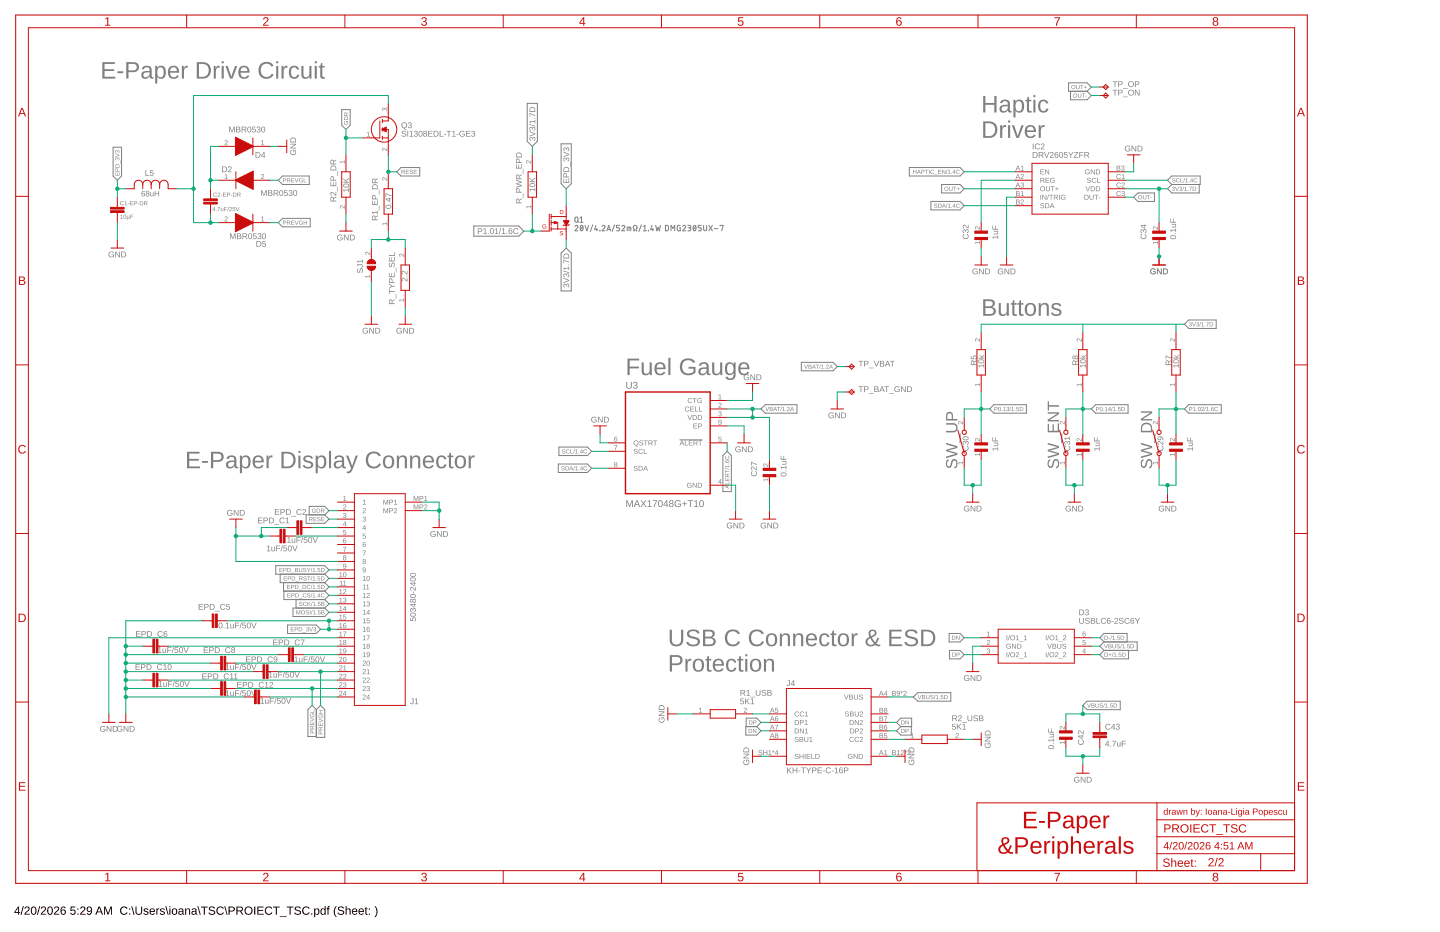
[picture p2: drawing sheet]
<svg xmlns="http://www.w3.org/2000/svg" width="432mm" height="279mm" viewBox="0 0 432 279" stroke-linecap="round" stroke-linejoin="round" font-family="sans-serif">
<path d="M5.4 271.8h.3v1.6h.4v.3h-.4v.5h-.3v-.5h-1.1zM5.4 272.1l-.8 1.3h.8zM6.9 271.7h.2l-.7 2.5h-.2zM7.6 271.9a.79 .79 0 0 1 1.2 .2 .79 .79 0 0 1-.4 1.1l-.7 .8h1.2v.2h-1.6l.1-.4 .7-.7a.52 .52 0 0 0 .5-.7 .52 .52 0 0 0-.9-.2l-.4 .2zM9.6 271.9a.91 .91 0 0 1 1.1 .1 .91 .91 0 0 1 .2 1 .91 .91 0 0 1-.8 1.2 .91 .91 0 0 1-.9-1.2zM9.8 272.1a1.31 1.31 0 0 0 .3 1.9 1.21 1.21 0 0 0 0-2zM11.8 271.7h.3l-.7 2.5h-.3zM12.5 271.9a.79 .79 0 0 1 1.2 .2 .79 .79 0 0 1-.4 1.1l-.7 .8h1.2v.2h-1.6l.1-.4 .7-.7a.52 .52 0 0 0 .5-.7 .52 .52 0 0 0-.9-.2l-.4 .2zM14.5 271.9a.91 .91 0 0 1 1.1 .1 .91 .91 0 0 1 .2 1 .91 .91 0 0 1-.8 1.2 .91 .91 0 0 1-.8-1.2zM14.7 272.1a1.31 1.31 0 0 0 .3 1.9 1.21 1.21 0 0 0 0-2zM16.4 271.9a.79 .79 0 0 1 1.3 .2 .79 .79 0 0 1-.5 1.1l-.7 .8h1.3v.2h-1.6l.1-.4 .6-.7a.52 .52 0 0 0 .5-.7 .52 .52 0 0 0-.9-.2l-.3 .2zM18.5 271.9l.2-.1a.71 .71 0 0 1 1 .4l-.3 .1a.51 .51 0 0 0-.6-.2 .51 .51 0 0 0-.3 .6l-.1 .3a.78 .78 0 0 1 1.2 .1 .78 .78 0 0 1-.3 1.1 .78 .78 0 0 1-1.1-.5v-1.2zM18.4 273.4a.52 .52 0 0 0 1 0 .52 .52 0 0 0-1 0zM21.2 271.8h1.4v.2h-1.1l-.1 .8a.84 .84 0 0 1 1.2 .4 .84 .84 0 0 1-.5 1.1 .84 .84 0 0 1-1.1-.6l.4-.1a.55 .55 0 0 0 .8 .3 .55 .55 0 0 0 .1-.9 .55 .55 0 0 0-.9 .1h-.3zM23.2 272.3h.3v.4h-.3zM23.2 273.9h.3v.3h-.3zM24.3 271.9a.79 .79 0 0 1 1.2 .2 .79 .79 0 0 1-.4 1.1l-.7 .8h1.2v.2h-1.6l.1-.4 .7-.7a.52 .52 0 0 0 .5-.7 .52 .52 0 0 0-.9-.2l-.4 .2zM26.2 272a.96 .96 0 0 1 1.2 0 .96 .96 0 0 1 .2 1.2 .83 .83 0 0 1-.6 1 .83 .83 0 0 1-1-.5h.3a.59 .59 0 0 0 .9 .2 .59 .59 0 0 0 .1-.9 .78 .78 0 0 1-1.2 .1 .78 .78 0 0 1 .1-1.1zM26.2 272.6a.55 .55 0 0 0 1.1 0 .55 .55 0 0 0-1.1 0zM29.6 271.8h.3l1 2.4h-.3l-.3-.7h-1.1l-.3 .7h-.3zM29.7 272l-.4 1.2h.9zM31.2 271.8h.4l.8 2.1 .8-2.1h.4v2.4h-.3v-2.1l-.8 2.1h-.2l-.8-2.1v2.1h-.3zM36.3 272.1a1.21 1.21 0 0 1 1.9 .2l-.3 .2a.9 .9 0 0 0-1.3-.1 .9 .9 0 0 0 .1 1.3 .9 .9 0 0 0 1.3-.2l.2 .1a1.25 1.25 0 0 1-1.8 .4 1.25 1.25 0 0 1-.1-1.9zM38.7 272.3h.3v.4h-.3zM38.7 273.9h.3v.3h-.3zM39.4 271.7h.2l.7 2.5h-.2zM40.6 271.8h.3v1.5a.68 .68 0 0 0 .7 .7 .68 .68 0 0 0 .7-.7v-1.5h.3v1.5a1.01 1.01 0 0 1-1 .9 1.01 1.01 0 0 1-1-.9zM43.3 272.5a.85 .85 0 0 1 1.2 .3h-.3a.39 .39 0 0 0-.4-.3 .39 .39 0 0 0-.3 .5l.2 .1a.68 .68 0 0 1 .8 .8 .68 .68 0 0 1-1.1 .3l-.4-.4 .3-.1a.45 .45 0 0 0 .5 .4 .45 .45 0 0 0 .4-.6l-.3-.1a.61 .61 0 0 1-.7-.2 .61 .61 0 0 1 .1-.7zM45 272.6a.85 .85 0 0 1 1.1-.2 .85 .85 0 0 1 .4 .9h-1.4a.54 .54 0 0 0 .4 .7 .54 .54 0 0 0 .7-.3l.2 .1a.95 .95 0 0 1-1.4 .2 .95 .95 0 0 1 0-1.4zM45.3 272.7l-.2 .4h1.1l-.3-.5zM46.9 272.3h.3v.4l.2-.3 .4-.1v.3l-.6 .3v1.3h-.3zM48.2 272.5a.85 .85 0 0 1 1.2 .3h-.3a.39 .39 0 0 0-.4-.3 .39 .39 0 0 0-.3 .5l.2 .1a.68 .68 0 0 1 .8 .8 .68 .68 0 0 1-1.1 .3l-.4-.4 .3-.1a.45 .45 0 0 0 .5 .4 .45 .45 0 0 0 .4-.6l-.3-.1a.61 .61 0 0 1-.7-.2 .61 .61 0 0 1 .1-.7zM49.6 271.7h.2l.8 2.5h-.3zM50.8 271.7h.3v.2h-.3zM50.8 272.3h.3v1.9h-.3zM51.7 272.6a.91 .91 0 0 1 1.3 .1 .91 .91 0 0 1-.1 1.2 .91 .91 0 0 1-1.3-.1zM52 272.6l-.1 .1a.72 .72 0 0 0-.1 .9 .72 .72 0 0 0 .8 .3l.1-.1a.72 .72 0 0 0 .2-.8 .72 .72 0 0 0-.9-.4zM53.8 272.4a.74 .74 0 0 1 .7-.1 .74 .74 0 0 1 .5 .6v1l.3 .3h-.4l-.2-.3a.63 .63 0 0 1-.8 .4 .63 .63 0 0 1-.4-.8 .63 .63 0 0 1 .8-.4h.4a.42 .42 0 0 0-.3-.6 .42 .42 0 0 0-.5 .3h-.4zM53.8 273.6a.45 .45 0 0 0 .9 0 .45 .45 0 0 0-.9 0zM55.5 272.3h.3v.4a.63 .63 0 0 1 .7-.4 .63 .63 0 0 1 .5 .7v1.2h-.3v-1.2a.45 .45 0 0 0-.5-.5 .45 .45 0 0 0-.4 .6v1.1h-.3zM57.7 272.4a.74 .74 0 0 1 .8-.1 .74 .74 0 0 1 .4 .6v1l.3 .3h-.4l-.2-.3a.63 .63 0 0 1-.8 .4 .63 .63 0 0 1-.4-.8 .63 .63 0 0 1 .8-.4h.4a.42 .42 0 0 0-.3-.6 .42 .42 0 0 0-.5 .3h-.3zM57.8 273.6a.45 .45 0 0 0 .8 0 .45 .45 0 0 0-.8 0zM59.2 271.7h.3l.7 2.5h-.3zM60.3 271.8h2v.3h-.9v2.1h-.3v-2.1h-.8zM62.7 272a1.11 1.11 0 0 1 1.8 .3l-.3 .1a.54 .54 0 0 0-.7-.5 .54 .54 0 0 0-.3 .8 1.03 1.03 0 0 1 1.2 1.2 1.25 1.25 0 0 1-1.9-.3h.3a.65 .65 0 0 0 .8 .4 .65 .65 0 0 0 .5-.7l-1.1-.3a.6 .6 0 0 1-.3-1zM65.2 272.1a1.21 1.21 0 0 1 1.9 .2l-.3 .2a.9 .9 0 0 0-1.3-.1 .9 .9 0 0 0 0 1.3 .9 .9 0 0 0 1.4-.2l.2 .1a1.25 1.25 0 0 1-1.8 .4 1.25 1.25 0 0 1-.1-1.9zM67.3 271.7h.2l.7 2.5h-.2zM68.5 271.8h1.1a.75 .75 0 0 1 .8 .7 .75 .75 0 0 1-.8 .8h-.7v.9h-.4zM68.9 272v1h.9a.49 .49 0 0 0 0-.9zM70.9 271.8h1.1a.7 .7 0 0 1 .9 .5 .7 .7 0 0 1-.6 .9l.7 1h-.4l-.6-1h-.8v1h-.3zM71.2 272v.9h.8a.46 .46 0 0 0 .6-.4 .46 .46 0 0 0-.6-.5zM73.2 273a1.25 1.25 0 0 1 2.5 0 1.25 1.25 0 0 1-2.5 0zM73.9 272.3a.98 .98 0 0 0 .2 1.6 .98 .98 0 0 0 1.4-.8 .98 .98 0 0 0-1.2-1.1zM76.2 271.8h.4v2.4h-.4zM77.2 271.8h1.8v.3h-1.5v.7h1.4v.3h-1.4v.8h1.6v.3h-1.9zM79.7 272.1a1.21 1.21 0 0 1 1.9 .2l-.3 .2a.9 .9 0 0 0-1.3-.1 .9 .9 0 0 0 .1 1.3 .9 .9 0 0 0 1.3-.2l.3 .1a1.25 1.25 0 0 1-1.9 .4 1.25 1.25 0 0 1-.1-1.9zM81.9 271.8h2v.3h-.9v2.1h-.3v-2.1h-.8zM83.9 274.7h2.1v.2h-2.1zM86 271.8h2v.3h-.8v2.1h-.4v-2.1h-.8zM88.5 272a1.11 1.11 0 0 1 1.7 .3l-.3 .1a.54 .54 0 0 0-.7-.5 .54 .54 0 0 0-.3 .8 1.03 1.03 0 0 1 1.3 1.2 1.25 1.25 0 0 1-2-.3h.4a.65 .65 0 0 0 .7 .4 .65 .65 0 0 0 .5-.7l-1-.3a.6 .6 0 0 1-.3-1zM90.9 272.1a1.21 1.21 0 0 1 1.9 .2l-.3 .2a.9 .9 0 0 0-1.3-.1 .9 .9 0 0 0 .1 1.3 .9 .9 0 0 0 1.3-.2l.3 .1a1.25 1.25 0 0 1-1.9 .4 1.25 1.25 0 0 1-.1-1.9zM93.3 273.8h.3v.4h-.3zM94.2 272.3h.3v.3a.71 .71 0 0 1 .9-.2 .71 .71 0 0 1 .4 .9 .76 .76 0 0 1-1 .9l-.3-.3v1h-.3zM94.7 272.6l-.1 .1a.67 .67 0 0 0-.1 .9 .67 .67 0 0 0 .9 .2 .71 .71 0 0 0 .1-.8 .71 .71 0 0 0-.8-.4zM96.3 272.6l.5-.3 .6 .3-.1-.9h.4v2.5h-.3v-.3a.71 .71 0 0 1-1 .3 .71 .71 0 0 1-.3-.9zM96.5 272.7a.66 .66 0 0 0-.1 .9 .66 .66 0 0 0 .8 .2 .67 .67 0 0 0 .2-.9 .67 .67 0 0 0-.9-.2zM98.3 271.8l.6-.1v.2l-.4 .1v.3h.4v.3h-.4v1.6h-.3v-1.6h-.3zM100.7 271.7h.3a2.48 2.48 0 0 0 0 3.2 1.7 1.7 0 0 1-.9-1.9zM101.4 272a1.11 1.11 0 0 1 1.8 .3l-.3 .1a.54 .54 0 0 0-.8-.5 .54 .54 0 0 0-.2 .8 1.03 1.03 0 0 1 1.2 1.2 1.25 1.25 0 0 1-1.9-.3h.3a.65 .65 0 0 0 .8 .4 .65 .65 0 0 0 .5-.7l-1.1-.3a.6 .6 0 0 1-.3-1zM103.6 271.7h.4l-.1 1a.63 .63 0 0 1 .8-.4 .63 .63 0 0 1 .4 .7v1.2h-.3v-1.2a.45 .45 0 0 0-.5-.5 .45 .45 0 0 0-.3 .6v1.1h-.4zM105.7 272.6a.85 .85 0 0 1 1.1-.2 .85 .85 0 0 1 .4 .9h-1.4a.54 .54 0 0 0 .4 .7 .54 .54 0 0 0 .6-.3l.3 .1a.95 .95 0 0 1-1.4 .2 .95 .95 0 0 1 0-1.4zM106 272.7l-.2 .4h1.1l-.4-.5zM107.7 272.6a.85 .85 0 0 1 1-.2 .85 .85 0 0 1 .4 .9h-1.3a.54 .54 0 0 0 .3 .7 .54 .54 0 0 0 .7-.3l.3 .1a.95 .95 0 0 1-1.4 .2 .95 .95 0 0 1 0-1.4zM108 272.7l-.2 .4h1l-.3-.5zM109.7 271.9h.2v.4h.3v.3h-.3v1.2l.4 .4-.7-.1v-1.5h-.3v-.3h.3zM110.6 272.3h.3v.4h-.3zM110.6 273.9h.3v.3h-.3zM112.3 271.7a1.7 1.7 0 0 1 .9 1.9l-.4 1.1-.5 .2a2.48 2.48 0 0 0 0-3.2z" fill="#000"/>
<g fill="#808080">
<path d="M30.7 18.6h3.7v.6h-3v1.6h2.8v.5h-2.8v1.7h3.2v.6h-3.9zM35.2 21.4h1.8v.5h-1.8zM37.9 18.6h2a1.52 1.52 0 0 1 1.8 1.5 1.52 1.52 0 0 1-1.7 1.5h-1.5v2h-.6zM38.5 19.2v1.9a2.38 2.38 0 0 0 2.3-.4l.2-.6a.93 .93 0 0 0-1.1-.9zM42.9 20.1a1.54 1.54 0 0 1 1.6-.4 1.54 1.54 0 0 1 1 1.3v1.9l.2 .2h.3v.4a.79 .79 0 0 1-1.1-.7 1.26 1.26 0 0 1-1.9 .7 1.26 1.26 0 0 1-.3-1.9l.9-.3 1.2-.1a.86 .86 0 0 0-.5-1 .86 .86 0 0 0-1.1 .6l-.7-.1zM43.2 21.9a.77 .77 0 0 0 .1 1.2 .77 .77 0 0 0 1.1-.2l.4-.5v-.7zM46.5 19.8h.6l.1 .6a1.45 1.45 0 0 1 1.8-.6 1.45 1.45 0 0 1 .7 1.8 1.46 1.46 0 0 1-.7 1.9 1.46 1.46 0 0 1-1.9-.5l.1 2h-.7zM47.5 20.5l-.2 .3a1.59 1.59 0 0 0 .9 2.4 1.74 1.74 0 0 0 .7-2.7l-.7-.3zM50.8 20.2a1.73 1.73 0 0 1 2.1-.3 1.73 1.73 0 0 1 .8 1.9h-2.7a1.1 1.1 0 0 0 .7 1.3 1.1 1.1 0 0 0 1.4-.5l.5 .1a1.8 1.8 0 0 1-2.3 .8 1.8 1.8 0 0 1-.9-2.3zM51.3 20.5l-.3 .8h2.1a1.02 1.02 0 0 0-.6-1.1 1.02 1.02 0 0 0-1.2 .3zM54.5 19.8h.6v.7a.91 .91 0 0 1 1.2-.8v.6a.95 .95 0 0 0-1 .3 .95 .95 0 0 0-.1 1v2h-.7zM59 18.6h1.6a2.47 2.47 0 0 1 2.6 2.4 2.47 2.47 0 0 1-2.4 2.6h-1.8zM59.7 19.2v3.8h1.1a1.93 1.93 0 0 0 1.8-2 1.93 1.93 0 0 0-2-1.8zM64.1 19.8h.6v.7a.91 .91 0 0 1 1.2-.8v.6a.95 .95 0 0 0-1 .3 .95 .95 0 0 0-.2 1v2h-.6zM66.5 18.4h.6v.6h-.6zM66.5 19.8h.6v3.8h-.6zM67.6 19.8h.7l1 3.3 1.2-3.3h.6l-1.4 3.8h-.7zM71.9 20.2a1.73 1.73 0 0 1 2.1-.3 1.73 1.73 0 0 1 .8 1.9h-2.7a1.1 1.1 0 0 0 .7 1.3 1.1 1.1 0 0 0 1.4-.5l.5 .1a1.8 1.8 0 0 1-2.3 .8 1.8 1.8 0 0 1-.9-2.3zM72.4 20.5l-.3 .8h2.1a1.02 1.02 0 0 0-.6-1.1 1.02 1.02 0 0 0-1.2 .3zM78.2 19.2a2.48 2.48 0 0 1 3.8 .6l-.6 .2a1.76 1.76 0 0 0-2.3-.7 1.76 1.76 0 0 0-.9 2.2 1.72 1.72 0 0 0 1.5 1.6 1.72 1.72 0 0 0 1.8-1l.6 .2a2.49 2.49 0 0 1-3.5 1 2.49 2.49 0 0 1-.9-3.5zM82.8 18.4h.6v.6h-.6zM82.8 19.8h.6v3.8h-.6zM84.4 19.8h.6v.7a.91 .91 0 0 1 1.2-.8v.6a.95 .95 0 0 0-1 .3 .95 .95 0 0 0-.1 1v2h-.7zM87 20.2a1.53 1.53 0 0 1 2.7 .6l-.7 .1a.9 .9 0 0 0-1-.7 .9 .9 0 0 0-.7 1.1 1.3 1.3 0 0 0 1.1 1.8l.5-.3 .2-.4h.6a1.59 1.59 0 0 1-1.9 1.2 1.59 1.59 0 0 1-1.2-1.9zM90.4 19.8h.6v2.4a.91 .91 0 0 0 1 1 .91 .91 0 0 0 .8-1.2v-2.2h.6v3.8h-.6v-.7a1.28 1.28 0 0 1-1.5 .7 1.28 1.28 0 0 1-.9-1.3zM94.4 18.4h.6v.6h-.6zM94.4 19.8h.6v3.8h-.6zM96.2 18.9h.5v.9h.7v.4h-.7v2.7l.2 .2h.5v.4l-.6 .1a.72 .72 0 0 1-.8-.8v-2.6h-.4v-.4h.5z"/>
<path d="M294.8 28.8h.7v2.1h2.7v-2.1h.6v4.9h-.6v-2.3h-2.7v2.3h-.7zM300.2 30.2a1.54 1.54 0 0 1 1.6-.4 1.54 1.54 0 0 1 1 1.3l.1 1.9 .1 .3h.4v.4a.79 .79 0 0 1-1.2-.7 1.26 1.26 0 0 1-1.8 .7 1.26 1.26 0 0 1-.3-1.9l.8-.4h1.3a.86 .86 0 0 0-.6-1.1 .86 .86 0 0 0-1.1 .6h-.6zM300.6 32.1a.77 .77 0 0 0 0 1.2 .77 .77 0 0 0 1.2-.3l.3-.5 .1-.7zM303.9 29.9h.6v.6a1.45 1.45 0 0 1 1.9-.5 1.45 1.45 0 0 1 .7 1.8 1.46 1.46 0 0 1-.7 1.8 1.46 1.46 0 0 1-1.9-.5v2.1h-.6zM304.8 30.6l-.2 .4a1.59 1.59 0 0 0 .9 2.3 1.74 1.74 0 0 0 .7-2.6l-.7-.4zM308.1 29.1h.5v.8h.7v.5h-.7v2.6l.2 .2h.5v.5l-.6 .1a.72 .72 0 0 1-.8-.9v-2.5h-.4v-.5h.5zM309.9 28.5h.6v.6h-.6zM309.9 29.9h.6v3.8h-.6zM311.7 30.4a1.53 1.53 0 0 1 2.7 .6h-.7a.9 .9 0 0 0-1.1-.6 .9 .9 0 0 0-.6 1 1.3 1.3 0 0 0 1.1 1.9l.5-.3 .1-.5 .7 .1a1.59 1.59 0 0 1-2 1.1 1.59 1.59 0 0 1-1.1-1.9z"/>
<path d="M294.8 36.4h1.6a2.47 2.47 0 0 1 2.7 2.4 2.47 2.47 0 0 1-2.4 2.5h-1.9zM295.5 36.9v3.9h1.1a1.93 1.93 0 0 0 1.8-2 1.93 1.93 0 0 0-2-1.9zM299.9 37.5h.6v.8a.91 .91 0 0 1 1.2-.8v.6a.95 .95 0 0 0-1 .3 .95 .95 0 0 0-.2 1v1.9h-.6zM302.3 36.1h.6v.6h-.6zM302.3 37.5h.6v3.8h-.6zM303.4 37.5h.7l1.1 3.3 1.1-3.3h.7l-1.5 3.8h-.7zM307.7 38a1.73 1.73 0 0 1 2.1-.3 1.73 1.73 0 0 1 .8 1.9h-2.7a1.1 1.1 0 0 0 .7 1.3 1.1 1.1 0 0 0 1.4-.5l.5 .1a1.8 1.8 0 0 1-2.3 .8 1.8 1.8 0 0 1-.9-2.3zM308.2 38.2l-.2 .9h2a1.02 1.02 0 0 0-.6-1.1 1.02 1.02 0 0 0-1.2 .2zM311.4 37.5h.6l.1 .8a.91 .91 0 0 1 1.1-.8v.6a.95 .95 0 0 0-.9 .3 .95 .95 0 0 0-.2 1v1.9h-.6z"/>
<path d="M56.1 135.4h3.7v.6h-3v1.6h2.8v.5h-2.8v1.7h3.2v.6h-3.9zM60.6 138.2h1.7v.6h-1.7zM63.3 135.4h2a1.52 1.52 0 0 1 1.8 1.5 1.52 1.52 0 0 1-1.7 1.6h-1.5v1.9h-.6zM63.9 136v1.9a2.38 2.38 0 0 0 2.3-.3l.2-.7a.93 .93 0 0 0-1.1-.9zM68.2 136.9a1.54 1.54 0 0 1 1.7-.4 1.54 1.54 0 0 1 1 1.3v1.9l.2 .3h.3v.4a.79 .79 0 0 1-1.1-.7 1.26 1.26 0 0 1-1.9 .7 1.26 1.26 0 0 1-.3-2l.9-.3h1.2a.86 .86 0 0 0-.6-1.1 .86 .86 0 0 0-1 .6l-.7-.1zM68.6 138.8a.77 .77 0 0 0 .1 1.1 .77 .77 0 0 0 1.1-.2l.4-.5v-.7zM71.9 136.6h.6l.1 .6a1.45 1.45 0 0 1 1.8-.5 1.45 1.45 0 0 1 .7 1.8 1.46 1.46 0 0 1-.7 1.8 1.46 1.46 0 0 1-1.9-.5l.1 2.1h-.7zM72.9 137.3l-.2 .4a1.59 1.59 0 0 0 .9 2.3 1.74 1.74 0 0 0 .7-2.7l-.7-.3zM76.2 137a1.73 1.73 0 0 1 2.1-.3 1.73 1.73 0 0 1 .8 1.9h-2.7a1.1 1.1 0 0 0 .7 1.3 1.1 1.1 0 0 0 1.4-.5l.5 .2a1.8 1.8 0 0 1-2.3 .7 1.8 1.8 0 0 1-.9-2.3zM76.7 137.3l-.3 .8h2.1a1.02 1.02 0 0 0-.6-1 1.02 1.02 0 0 0-1.2 .2zM79.9 136.6h.6v.8a.91 .91 0 0 1 1.2-.8v.5a.95 .95 0 0 0-1 .3 .95 .95 0 0 0-.1 1v2h-.7zM84.4 135.4h1.6a2.47 2.47 0 0 1 2.6 2.4 2.47 2.47 0 0 1-2.4 2.6h-1.8zM85.1 136v3.8h1.1a1.93 1.93 0 0 0 1.8-2 1.93 1.93 0 0 0-2-1.8zM89.5 135.2h.6v.6h-.6zM89.5 136.6h.6v3.8h-.6zM91.3 136.8a1.75 1.75 0 0 1 2.5 .7h-.5a.92 .92 0 0 0-.9-.5 .92 .92 0 0 0-.8 .7l1 .5a1.17 1.17 0 0 1 1.3 1.2 1.17 1.17 0 0 1-1.5 1l-1.3-.4-.3-.5 .5-.1a1.11 1.11 0 0 0 2 0 1.73 1.73 0 0 0-1.7-.9 .95 .95 0 0 1-.7-.8 .95 .95 0 0 1 .4-.9zM94.6 136.6h.6l.1 .6a1.45 1.45 0 0 1 1.8-.5 1.45 1.45 0 0 1 .8 1.8 1.46 1.46 0 0 1-.7 1.8 1.46 1.46 0 0 1-1.9-.5v2.1h-.6zM95.6 137.3l-.2 .4a1.59 1.59 0 0 0 .9 2.3 1.74 1.74 0 0 0 .7-2.7l-.7-.3zM98.6 135.2h.7v5.2h-.7zM100.6 136.9a1.54 1.54 0 0 1 1.6-.4 1.54 1.54 0 0 1 1 1.3v1.9l.2 .3h.3v.4a.79 .79 0 0 1-1.1-.7 1.26 1.26 0 0 1-1.9 .7 1.26 1.26 0 0 1-.3-2l.9-.3h1.2a.86 .86 0 0 0-.5-1.1 .86 .86 0 0 0-1.1 .6l-.7-.1zM100.9 138.8a.77 .77 0 0 0 .1 1.1 .77 .77 0 0 0 1.1-.2l.4-.5v-.7zM103.8 136.6h.6l1.2 3.1 1.1-3.1h.6l-1.7 4.3a1.34 1.34 0 0 1-1.6 .9v-.4l.8-.2 .5-.8zM110.3 136a2.48 2.48 0 0 1 3.9 .6l-.6 .2a1.76 1.76 0 0 0-2.3-.7 1.76 1.76 0 0 0-.9 2.2 1.72 1.72 0 0 0 1.4 1.6 1.72 1.72 0 0 0 1.9-1l.5 .2a2.49 2.49 0 0 1-3.4 1 2.49 2.49 0 0 1-.9-3.4zM115.2 137a1.79 1.79 0 0 1 2.3-.2 1.79 1.79 0 0 1 .7 2.1 1.7 1.7 0 0 1-1.9 1.5 1.7 1.7 0 0 1-1.5-1.9zM115.9 137.1a2.03 2.03 0 0 0 .3 2.8 1.25 1.25 0 0 0 1.2-.4 1.25 1.25 0 0 0 .1-1.4 1.02 1.02 0 0 0-.5-1 1.02 1.02 0 0 0-1.1 0zM119 136.6h.6v.6a1.28 1.28 0 0 1 1.5-.6 1.28 1.28 0 0 1 .9 1.3v2.5h-.6v-2.4a.91 .91 0 0 0-1-1 .91 .91 0 0 0-.8 1.2v2.2h-.6zM123 136.6h.6v.6a1.28 1.28 0 0 1 1.5-.6 1.28 1.28 0 0 1 .9 1.3v2.5h-.6v-2.4a.91 .91 0 0 0-1-1 .91 .91 0 0 0-.8 1.2v2.2h-.6zM127.2 137a1.73 1.73 0 0 1 2.1-.3 1.73 1.73 0 0 1 .9 1.9h-2.8a1.1 1.1 0 0 0 .7 1.3 1.1 1.1 0 0 0 1.4-.5l.6 .2a1.8 1.8 0 0 1-2.4 .7 1.8 1.8 0 0 1-.9-2.3zM127.7 137.3l-.2 .8h2a1.02 1.02 0 0 0-.6-1 1.02 1.02 0 0 0-1.2 .2zM131.2 137a1.53 1.53 0 0 1 2.7 .6l-.7 .1a.9 .9 0 0 0-1.1-.7 .9 .9 0 0 0-.6 1.1 1.3 1.3 0 0 0 1.1 1.8l.5-.3 .1-.4h.7a1.59 1.59 0 0 1-2 1.2 1.59 1.59 0 0 1-1.1-1.9zM134.8 135.7h.4v.9h.7v.4h-.7l.1 2.7 .1 .2h.6v.5h-.6a.72 .72 0 0 1-.8-.8v-2.6h-.4v-.4h.4zM136.8 137a1.79 1.79 0 0 1 2.3-.2 1.79 1.79 0 0 1 .6 2.1 1.7 1.7 0 0 1-1.9 1.5 1.7 1.7 0 0 1-1.4-1.9zM137.5 137.1a2.03 2.03 0 0 0 .2 2.8 1.25 1.25 0 0 0 1.3-.4 1.25 1.25 0 0 0 .1-1.4 1.02 1.02 0 0 0-.5-1 1.02 1.02 0 0 0-1.1 0zM140.5 136.6h.6v.8a.91 .91 0 0 1 1.2-.8v.5a.95 .95 0 0 0-1 .3 .95 .95 0 0 0-.1 1v2h-.7z"/>
<path d="M200.8 188.8h.7v3.1a1.37 1.37 0 0 0 1.4 1.3 1.37 1.37 0 0 0 1.3-1.4v-3h.7v3.1a2.04 2.04 0 0 1-2 1.9 2.04 2.04 0 0 1-2.1-1.9zM206.3 189.2a2.29 2.29 0 0 1 3.5 .6l-.7 .1a1.38 1.38 0 0 0-1.2-.7 1.38 1.38 0 0 0-1.3 .8 2.08 2.08 0 0 0 2 1 1.38 1.38 0 0 1 1.3 1.5 1.38 1.38 0 0 1-1.6 1.3l-1.9-.3-.6-1 .6-.1a1.58 1.58 0 0 0 1.4 .9 1.58 1.58 0 0 0 1.4-.9 2.28 2.28 0 0 0-2.1-1.1l-.7-.4a1.21 1.21 0 0 1-.1-1.7zM210.8 188.8a3.2 3.2 0 0 1 3.5 .7l-.1 1-.8 .6a1.35 1.35 0 0 1 1.2 1.6 1.35 1.35 0 0 1-1.8 1h-2zM211.5 189.3v1.6h1.1a.82 .82 0 0 0 1.1-.8 .82 .82 0 0 0-1.1-.8zM211.5 191.4v1.8h1.3a.93 .93 0 0 0 1.2-1 .93 .93 0 0 0-1.3-.8zM218 189.4a2.48 2.48 0 0 1 3.9 .5l-.7 .2a1.76 1.76 0 0 0-2.3-.7 1.76 1.76 0 0 0-.8 2.2 1.72 1.72 0 0 0 1.4 1.6 1.72 1.72 0 0 0 1.9-1l.5 .3a2.49 2.49 0 0 1-3.4 1 2.49 2.49 0 0 1-.9-3.5zM225.2 189.4a2.48 2.48 0 0 1 3.8 .5l-.6 .2a1.76 1.76 0 0 0-2.3-.7 1.76 1.76 0 0 0-.8 2.2 1.72 1.72 0 0 0 1.4 1.6 1.72 1.72 0 0 0 1.8-1l.6 .3a2.49 2.49 0 0 1-3.5 1 2.49 2.49 0 0 1-.8-3.5zM230.1 190.3a1.79 1.79 0 0 1 2.3-.2 1.79 1.79 0 0 1 .6 2.2 1.7 1.7 0 0 1-1.9 1.5 1.7 1.7 0 0 1-1.4-2zM230.8 190.5a2.03 2.03 0 0 0 .2 2.8 1.25 1.25 0 0 0 1.3-.5 1.25 1.25 0 0 0 .1-1.4 1.02 1.02 0 0 0-.5-1 1.02 1.02 0 0 0-1.1 .1zM233.8 189.9h.6l.1 .7a1.28 1.28 0 0 1 1.4-.7 1.28 1.28 0 0 1 1 1.3v2.5h-.7v-2.4a.91 .91 0 0 0-1-1 .91 .91 0 0 0-.7 1.2v2.2h-.7zM237.8 189.9h.6v.7a1.28 1.28 0 0 1 1.5-.7 1.28 1.28 0 0 1 1 1.3v2.5h-.7v-2.4a.91 .91 0 0 0-1-1 .91 .91 0 0 0-.7 1.2v2.2h-.7zM242.1 190.3a1.73 1.73 0 0 1 2-.3 1.73 1.73 0 0 1 .9 1.9h-2.7a1.1 1.1 0 0 0 .7 1.3 1.1 1.1 0 0 0 1.3-.5l.6 .2a1.8 1.8 0 0 1-2.3 .7 1.8 1.8 0 0 1-.9-2.3zM242.6 190.6l-.3 .9h2.1a1.02 1.02 0 0 0-.6-1.1 1.02 1.02 0 0 0-1.2 .2zM246 190.3a1.53 1.53 0 0 1 2.7 .7h-.6a.9 .9 0 0 0-1.1-.6 .9 .9 0 0 0-.7 1 1.3 1.3 0 0 0 1.2 1.9l.4-.3 .2-.5 .6 .1a1.59 1.59 0 0 1-1.9 1.1 1.59 1.59 0 0 1-1.2-1.9zM249.7 189.1h.4v.8h.7v.5h-.7v2.6l.2 .2h.6v.5l-.7 .1a.72 .72 0 0 1-.7-.9v-2.5h-.5v-.5h.5zM251.6 190.3a1.79 1.79 0 0 1 2.3-.2 1.79 1.79 0 0 1 .7 2.2 1.7 1.7 0 0 1-2 1.5 1.7 1.7 0 0 1-1.4-2zM252.3 190.5a2.03 2.03 0 0 0 .3 2.8 1.25 1.25 0 0 0 1.2-.5 1.25 1.25 0 0 0 .1-1.4 1.02 1.02 0 0 0-.5-1 1.02 1.02 0 0 0-1.1 .1zM255.4 189.9h.6v.8a.91 .91 0 0 1 1.2-.8v.6a.95 .95 0 0 0-1 .2 .95 .95 0 0 0-.2 1v2h-.6zM260.8 189a1.18 1.18 0 0 1 1.9 .2 1.18 1.18 0 0 1-.9 1.8l-.4 .1 1 1.5 .6-1.5 .6 .2-.8 1.6 .5 .3h.7v.5h-.8a1.52 1.52 0 0 0-1.8 .1 1.47 1.47 0 0 1-1.9-1.1 1.47 1.47 0 0 1 1.2-1.8v-.1a1.59 1.59 0 0 1 .1-1.8zM261.2 189.3l-.1 1.1 .1 .3 .3-.1a.71 .71 0 0 0 .8-.6 .71 .71 0 0 0-.6-.8zM260.3 191.8a1.05 1.05 0 0 0 .3 1.4 1.05 1.05 0 0 0 1.5-.3l-1.2-1.6zM266.6 188.8h3.8v.5h-3.1v1.6h2.9v.5h-2.9v1.8h3.2v.5h-3.9zM271.7 189.2a2.29 2.29 0 0 1 3.5 .6l-.7 .1a1.38 1.38 0 0 0-1.2-.7 1.38 1.38 0 0 0-1.2 .8 2.08 2.08 0 0 0 1.9 1 1.38 1.38 0 0 1 1.3 1.5 1.38 1.38 0 0 1-1.6 1.3l-1.9-.3-.6-1 .6-.1a1.58 1.58 0 0 0 1.4 .9 1.58 1.58 0 0 0 1.4-.9 2.28 2.28 0 0 0-2.1-1.1l-.7-.4a1.21 1.21 0 0 1-.1-1.7zM276.2 188.8h1.6a2.47 2.47 0 0 1 2.7 2.3 2.47 2.47 0 0 1-2.4 2.6h-1.9zM276.9 189.3v3.9h1.1a1.93 1.93 0 0 0 1.8-2 1.93 1.93 0 0 0-2-1.9z"/>
<path d="M200.8 196.4h2.1a1.52 1.52 0 0 1 1.8 1.5 1.52 1.52 0 0 1-1.7 1.5h-1.5v1.9h-.7zM201.5 196.9v2a2.38 2.38 0 0 0 2.3-.4l.2-.6a.93 .93 0 0 0-1.2-1zM205.5 197.5h.6v.8a.91 .91 0 0 1 1.2-.8v.6a.95 .95 0 0 0-1 .3 .95 .95 0 0 0-.1 1v1.9h-.7zM208.2 198a1.79 1.79 0 0 1 2.2-.3 1.79 1.79 0 0 1 .7 2.2 1.7 1.7 0 0 1-1.9 1.5 1.7 1.7 0 0 1-1.5-2zM208.8 198.1a2.03 2.03 0 0 0 .3 2.8 1.25 1.25 0 0 0 1.3-.5 1.25 1.25 0 0 0 0-1.3 1.02 1.02 0 0 0-.4-1.1 1.02 1.02 0 0 0-1.2 .1zM212.2 196.7h.4v.8h.7v.5h-.7v2.6l.2 .3 .6-.1v.5l-.7 .1a.72 .72 0 0 1-.7-.9v-2.5h-.5v-.5h.5zM214.2 198a1.73 1.73 0 0 1 2-.3 1.73 1.73 0 0 1 .9 1.9h-2.7a1.1 1.1 0 0 0 .7 1.3 1.1 1.1 0 0 0 1.3-.6l.6 .2a1.8 1.8 0 0 1-2.4 .7 1.8 1.8 0 0 1-.9-2.2zM214.7 198.2l-.3 .9h2a1.02 1.02 0 0 0-.5-1.1 1.02 1.02 0 0 0-1.2 .2zM218.1 198a1.53 1.53 0 0 1 2.7 .6h-.7a.9 .9 0 0 0-1-.6 .9 .9 0 0 0-.7 1 1.3 1.3 0 0 0 1.1 1.9l.5-.3 .2-.4h.6a1.59 1.59 0 0 1-1.9 1.2 1.59 1.59 0 0 1-1.2-2zM221.7 196.7h.5v.8h.7v.5h-.7v2.6l.2 .3 .5-.1v.5l-.6 .1a.72 .72 0 0 1-.8-.9v-2.5h-.4v-.5h.5zM223.5 196.1h.6v.6h-.6zM223.5 197.5h.6v3.8h-.6zM225.3 198a1.79 1.79 0 0 1 2.3-.3 1.79 1.79 0 0 1 .6 2.2 1.7 1.7 0 0 1-1.9 1.5 1.7 1.7 0 0 1-1.4-2zM226 198.1a2.03 2.03 0 0 0 .2 2.8 1.25 1.25 0 0 0 1.3-.5 1.25 1.25 0 0 0 .1-1.3 1.02 1.02 0 0 0-.5-1.1 1.02 1.02 0 0 0-1.1 .1zM229 197.5h.6l.1 .7a1.28 1.28 0 0 1 1.4-.7 1.28 1.28 0 0 1 1 1.3v2.5h-.6v-2.4a.91 .91 0 0 0-1.1-1 .91 .91 0 0 0-.7 1.2v2.2h-.6z"/>
<path d="M294.8 89.7a3.2 3.2 0 0 1 3.5 .8l-.1 .9-.8 .7a1.35 1.35 0 0 1 1.2 1.6 1.35 1.35 0 0 1-1.8 1h-2zM295.5 90.3v1.5h1.1a.82 .82 0 0 0 1.1-.8 .82 .82 0 0 0-1.1-.7zM295.5 92.4v1.7h1.3a.93 .93 0 0 0 1.2-.9 .93 .93 0 0 0-1.3-.8zM299.5 90.9h.6v2.4a.91 .91 0 0 0 1 1 .91 .91 0 0 0 .8-1.2v-2.2h.6v3.8h-.6v-.7a1.28 1.28 0 0 1-1.5 .7 1.28 1.28 0 0 1-.9-1.3zM303.8 90h.4v.9h.7v.4h-.7v2.7l.2 .2h.5v.4l-.6 .1a.72 .72 0 0 1-.8-.8v-2.6h-.4v-.4h.5zM305.8 90h.4v.9h.7v.4h-.7v2.7l.2 .2h.5v.4l-.6 .1a.72 .72 0 0 1-.8-.8v-2.6h-.4v-.4h.5zM307.7 91.3a1.79 1.79 0 0 1 2.3-.3 1.79 1.79 0 0 1 .6 2.2 1.7 1.7 0 0 1-1.9 1.5 1.7 1.7 0 0 1-1.4-1.9zM308.4 91.4a2.03 2.03 0 0 0 .2 2.8 1.25 1.25 0 0 0 1.3-.4 1.25 1.25 0 0 0 .1-1.4 1.02 1.02 0 0 0-.5-1 1.02 1.02 0 0 0-1.1 0zM311.5 90.9h.6v.6a1.28 1.28 0 0 1 1.4-.7 1.28 1.28 0 0 1 1 1.3v2.6h-.6v-2.4a.91 .91 0 0 0-1-1 .91 .91 0 0 0-.8 1.2v2.2h-.6zM315.7 91.1a1.75 1.75 0 0 1 2.5 .6l-.5 .1a.92 .92 0 0 0-.9-.5 .92 .92 0 0 0-.8 .7l1 .5a1.17 1.17 0 0 1 1.3 1.2 1.17 1.17 0 0 1-1.5 1l-1.4-.4-.2-.5 .5-.1a1.11 1.11 0 0 0 2 0 1.73 1.73 0 0 0-1.7-.9 .95 .95 0 0 1-.7-.8 .95 .95 0 0 1 .4-.9z"/>
<path d="M188.1 107.5h3.6v.6h-2.9v1.8h2.8v.5h-2.8v2h-.7zM192.4 108.7h.6v2.4a.91 .91 0 0 0 1.1 1 .91 .91 0 0 0 .7-1.3v-2.1h.6l.1 3.7h-.6l-.1-.6a1.28 1.28 0 0 1-1.4 .7 1.28 1.28 0 0 1-1-1.3zM196.7 109.1a1.73 1.73 0 0 1 2-.3 1.73 1.73 0 0 1 .9 1.9h-2.7a1.1 1.1 0 0 0 .7 1.3 1.1 1.1 0 0 0 1.3-.5l.6 .1a1.8 1.8 0 0 1-2.3 .8 1.8 1.8 0 0 1-.9-2.3zM197.2 109.4l-.3 .8h2.1a1.02 1.02 0 0 0-.6-1.1 1.02 1.02 0 0 0-1.2 .3zM200.4 107.2h.6v5.2h-.6zM204.5 108.1a2.6 2.6 0 0 1 3.9 .5l-.6 .2a1.86 1.86 0 0 0-2.5-.5 1.86 1.86 0 0 0-.6 2.5 2.06 2.06 0 0 0 3.2 .6v-.9h-1.4v-.5h2.1v1.7a2.7 2.7 0 0 1-3.9 .3 2.7 2.7 0 0 1-.2-3.9zM209.9 109a1.54 1.54 0 0 1 1.6-.4 1.54 1.54 0 0 1 1 1.3v1.8l.2 .3h.4v.4a.79 .79 0 0 1-1.2-.7 1.26 1.26 0 0 1-1.8 .7 1.26 1.26 0 0 1-.3-1.9l.8-.3 1.3-.1a.86 .86 0 0 0-.6-1 .86 .86 0 0 0-1.1 .6l-.6-.1zM210.3 110.8a.77 .77 0 0 0 0 1.2 .77 .77 0 0 0 1.2-.2l.3-.5 .1-.7zM213.5 108.7h.7v2.4a.91 .91 0 0 0 1 1 .91 .91 0 0 0 .7-1.3v-2.1h.7v3.7h-.6v-.6a1.28 1.28 0 0 1-1.5 .7 1.28 1.28 0 0 1-1-1.3zM217.9 108.9a1.34 1.34 0 0 1 2.1 .4v-.6h.6v3.6a1.6 1.6 0 0 1-1.3 1.6 1.6 1.6 0 0 1-1.8-.9l.7-.1a.94 .94 0 0 0 1.1 .5 .94 .94 0 0 0 .7-1.1v-.6a1.42 1.42 0 0 1-1.9 .6 1.42 1.42 0 0 1-.7-1.7l.1-.9zM218.4 109.2a2.15 2.15 0 0 0 .2 2.8 1.49 1.49 0 0 0 1.4-1 1.49 1.49 0 0 0-.4-1.6l-.5-.3zM221.8 109.1a1.73 1.73 0 0 1 2.1-.3 1.73 1.73 0 0 1 .8 1.9h-2.7a1.1 1.1 0 0 0 .7 1.3 1.1 1.1 0 0 0 1.4-.5l.5 .1a1.8 1.8 0 0 1-2.3 .8 1.8 1.8 0 0 1-.9-2.3zM222.3 109.4l-.3 .8h2.1a1.02 1.02 0 0 0-.6-1.1 1.02 1.02 0 0 0-1.2 .3z"/>
<path d="M32.8 75.6a.9 .9 0 0 1 1.3 .2l-.2 .1a.67 .67 0 0 0-1 0 .67 .67 0 0 0 .1 1 .67 .67 0 0 0 .9-.1v-.3h-.5v-.2h.8v.6a.94 .94 0 0 1-1.4 .1 .94 .94 0 0 1 0-1.4zM34.6 75.4h.2l1 1.5-.1-1.5h.2v1.7h-.2l-1-1.4 .1 1.4h-.2zM36.4 75.4h.5a.86 .86 0 0 1 .9 .8 .86 .86 0 0 1-.8 .9h-.6zM36.6 75.6v1.4a.73 .73 0 0 0 1-.7 .73 .73 0 0 0-1-.7z"/>
<path d="M119.1 98.5a.9 .9 0 0 1 1.4 .2h-.3a.67 .67 0 0 0-.9 .1 .67 .67 0 0 0 0 .9 .67 .67 0 0 0 1-.1v-.3h-.5v-.2h.7v.6a.94 .94 0 0 1-1.3 .1 .94 .94 0 0 1-.1-1.3zM120.9 98.3h.3l.9 1.5v-1.5h.2v1.7h-.3l-.9-1.5v1.5h-.2zM122.7 98.3h.6a.86 .86 0 0 1 .9 .8 .86 .86 0 0 1-.9 .9h-.6zM122.9 98.5v1.3a.73 .73 0 0 0 1-.7 .73 .73 0 0 0-1-.6z"/>
<path d="M108.9 98.5a.9 .9 0 0 1 1.4 .2h-.2a.67 .67 0 0 0-1 .1 .67 .67 0 0 0 .1 .9 .67 .67 0 0 0 .9-.1v-.3h-.5v-.2h.7v.6a.94 .94 0 0 1-1.3 .1 .94 .94 0 0 1-.1-1.3zM110.7 98.3h.3l.9 1.5v-1.5h.2v1.7h-.2l-1-1.5v1.5h-.2zM112.5 98.3h.6a.86 .86 0 0 1 .9 .8 .86 .86 0 0 1-.8 .9h-.7zM112.8 98.5v1.3a.73 .73 0 0 0 1-.7 .73 .73 0 0 0-1-.6z"/>
<path d="M68.7 38h.3l.6 1.4 .5-1.4h.3v1.7h-.2v-1.5l-.6 1.5-.7-1.5v1.5h-.2zM70.8 38l1.2 .2v.3l-.3 .3a.47 .47 0 0 1 .4 .5 .47 .47 0 0 1-.6 .4h-.7zM71 38.2v.5l.8-.2-.1-.3zM71 38.9v.6l.9-.2-.2-.4zM72.5 38h.8a.5 .5 0 0 1 .6 .4 .5 .5 0 0 1-.4 .5l.4 .8h-.2l-.5-.7h-.5v.7h-.2zM72.7 38.2v.6h.6a.32 .32 0 0 0 .3-.3 .32 .32 0 0 0-.4-.3zM74.4 38a.83 .83 0 0 1 1 .8 .83 .83 0 0 1-.8 .9 1.13 1.13 0 0 1-.2-1.7zM74.6 38.2l-.1 .1a.77 .77 0 0 0 .4 1.2l.1-.1a.77 .77 0 0 0-.4-1.2zM75.7 38h.9v.2h-.7l-.1 .5a.59 .59 0 0 1 .9 .3 .59 .59 0 0 1-.4 .8 .59 .59 0 0 1-.8-.5h.3a.38 .38 0 0 0 .5 .1 .38 .38 0 0 0 .1-.5 .38 .38 0 0 0-.6 0h-.2zM77.1 38.1a.5 .5 0 0 1 .8-.1 .5 .5 0 0 1-.2 .8 .53 .53 0 0 1 0 .9 .53 .53 0 0 1-.8-.5h.3a.35 .35 0 0 0 .4 .3 .35 .35 0 0 0 .2-.5l-.5-.1v-.2a.33 .33 0 0 0 .5-.1 .33 .33 0 0 0-.2-.5 .33 .33 0 0 0-.4 .3h-.2zM78.6 38a.83 .83 0 0 1 1 .8 .83 .83 0 0 1-.9 .9 1.13 1.13 0 0 1-.1-1.7zM78.7 38.2l-.1 .1a.77 .77 0 0 0 .5 1.2l.1-.1a.77 .77 0 0 0-.5-1.2z"/>
<path d="M78.3 57h.3l.5 1.5 .6-1.5h.3v1.7h-.2v-1.5l-.6 1.5-.7-1.5v1.5h-.2zM80.4 57l1.1 .2 .1 .4-.3 .2a.47 .47 0 0 1 .4 .6 .47 .47 0 0 1-.6 .3h-.7zM80.6 57.2v.5l.8-.1-.1-.3zM80.6 57.9v.6l.9-.1-.2-.4zM82 57h.9a.5 .5 0 0 1 .6 .4 .5 .5 0 0 1-.5 .6l.5 .7h-.2l-.5-.7h-.5v.7h-.3zM82.3 57.2v.6h.5a.32 .32 0 0 0 .4-.3 .32 .32 0 0 0-.4-.3zM84 57.1a.83 .83 0 0 1 1 .7 .83 .83 0 0 1-.8 .9 1.13 1.13 0 0 1-.2-1.6zM84.2 57.2l-.1 .1a.77 .77 0 0 0 .4 1.2l.1-.1a.77 .77 0 0 0-.4-1.2zM85.2 57h1v.2h-.8v.5a.59 .59 0 0 1 .9 .3 .59 .59 0 0 1-.4 .8 .59 .59 0 0 1-.8-.5h.3a.38 .38 0 0 0 .5 .2 .38 .38 0 0 0 .1-.6 .38 .38 0 0 0-.6 0h-.2zM86.7 57.1a.5 .5 0 0 1 .8 0 .5 .5 0 0 1-.2 .8 .53 .53 0 0 1 0 .9 .53 .53 0 0 1-.8-.5h.2a.35 .35 0 0 0 .5 .3 .35 .35 0 0 0 .2-.6h-.5v-.2a.33 .33 0 0 0 .5-.2 .33 .33 0 0 0-.2-.5 .33 .33 0 0 0-.4 .4l-.3-.1zM88.2 57.1a.83 .83 0 0 1 .9 .7 .83 .83 0 0 1-.8 .9 1.13 1.13 0 0 1-.1-1.6zM88.3 57.2l-.1 .1a.77 .77 0 0 0 .5 1.2l.1-.1a.77 .77 0 0 0-.5-1.2z"/>
<path d="M69 70h.3l.5 1.4 .5-1.4h.3v1.7h-.2v-1.5l-.5 1.5-.7-1.5v1.5h-.2zM71 70l1.2 .2 .1 .3-.4 .3a.47 .47 0 0 1 .5 .5 .47 .47 0 0 1-.7 .4h-.7zM71.3 70.2v.5l.7-.2-.1-.3zM71.3 70.9v.6l.8-.2-.1-.4zM72.7 70h.8a.5 .5 0 0 1 .6 .4 .5 .5 0 0 1-.4 .5l.5 .8h-.3l-.4-.7h-.6v.7h-.2zM72.9 70.2v.6h.6a.32 .32 0 0 0 .4-.3 .32 .32 0 0 0-.4-.3zM74.7 70a.83 .83 0 0 1 .9 .8 .83 .83 0 0 1-.8 .9 1.13 1.13 0 0 1-.1-1.7zM74.8 70.2l-.1 .1a.77 .77 0 0 0 .5 1.2l.1-.1a.77 .77 0 0 0-.5-1.2zM75.9 70h1v.2h-.8v.5a.59 .59 0 0 1 .8 .3 .59 .59 0 0 1-.3 .8 .59 .59 0 0 1-.8-.5h.2a.38 .38 0 0 0 .6 .1 .38 .38 0 0 0 .1-.5 .38 .38 0 0 0-.6 0h-.2zM77.4 70.1a.5 .5 0 0 1 .8-.1 .5 .5 0 0 1-.2 .8 .53 .53 0 0 1 0 .9 .53 .53 0 0 1-.8-.5h.2a.35 .35 0 0 0 .5 .3 .35 .35 0 0 0 .1-.5l-.4-.1v-.2a.33 .33 0 0 0 .5-.1 .33 .33 0 0 0-.3-.5 .33 .33 0 0 0-.4 .3h-.2zM78.8 70a.83 .83 0 0 1 1 .8 .83 .83 0 0 1-.8 .9 1.13 1.13 0 0 1-.2-1.7zM79 70.2l-.1 .1a.77 .77 0 0 0 .4 1.2l.2-.1a.77 .77 0 0 0-.5-1.2z"/>
<path d="M120.6 39.3a.8 .8 0 0 1 1.2 .3h-.3a.4 .4 0 0 0-.4-.3 .4 .4 0 0 0-.3 .5v.1a.66 .66 0 0 1 .8 .2 .66 .66 0 0 1 0 .7l-.8 .2-.3-.3-.1-.2h.2a.46 .46 0 0 0 .5 .4 .46 .46 0 0 0 .4-.6l-.8-.2a.42 .42 0 0 1-.2-.4 .42 .42 0 0 1 .1-.4zM122.2 39.2h.2v1.8h-.2zM122.9 39.5l.6-.3v1.6h.4v.2h-1.1v-.2h.4v-1.4l-.3 .3zM124.3 39.3a.5 .5 0 0 1 .8 0 .5 .5 0 0 1-.2 .8 .53 .53 0 0 1 0 .9 .53 .53 0 0 1-.8-.5h.2a.35 .35 0 0 0 .5 .3 .35 .35 0 0 0 .1-.5l-.4-.1v-.2a.33 .33 0 0 0 .5-.2 .33 .33 0 0 0-.2-.4 .33 .33 0 0 0-.5 .3h-.2zM125.8 39.3a.83 .83 0 0 1 .9 .7 .83 .83 0 0 1-.8 1 1.13 1.13 0 0 1-.1-1.7zM125.9 39.4l-.1 .2a.77 .77 0 0 0 .5 1.2l.1-.2a.77 .77 0 0 0-.5-1.2zM127.1 39.3a.5 .5 0 0 1 .8 0 .5 .5 0 0 1-.2 .8 .49 .49 0 0 1 .2 .7 .49 .49 0 0 1-.8 0 .49 .49 0 0 1 .1-.7l-.2-.3zM127.2 39.7a.32 .32 0 0 0 .6 0 .32 .32 0 0 0-.6 0zM127.1 40.5a.36 .36 0 0 0 .7 0 .36 .36 0 0 0-.7 0zM128.4 39.2h1.3v.2h-1.1v.6h1v.2h-1v.6h1.1v.2h-1.3zM130 39.2h.6a.86 .86 0 0 1 .9 .9 .86 .86 0 0 1-.8 .9h-.7zM130.3 39.4v1.4a.73 .73 0 0 0 1-.7 .73 .73 0 0 0-1-.7zM131.8 39.2h.3v1.6h.8v.2h-1.1zM133.1 40.2h.7v.2h-.7zM133.9 39.2h1.4v.2h-.6v1.6h-.2v-1.6h-.6zM135.6 39.5l.6-.3v1.6h.5v.2h-1.1v-.2h.4v-1.4l-.4 .3zM136.9 40.2h.6v.2h-.6zM138 39.4a.9 .9 0 0 1 1.3 .2l-.2 .1a.67 .67 0 0 0-1 0 .67 .67 0 0 0 .1 1 .67 .67 0 0 0 .9-.1v-.3h-.5v-.2h.8v.6a.94 .94 0 0 1-1.4 .1 .94 .94 0 0 1 0-1.4zM139.8 39.2h1.3v.2h-1.1v.6h1v.2h-1v.6h1.1v.2h-1.3zM141.5 39.3a.5 .5 0 0 1 .8 0 .5 .5 0 0 1-.2 .8 .53 .53 0 0 1 0 .9 .53 .53 0 0 1-.8-.5h.2a.35 .35 0 0 0 .5 .3 .35 .35 0 0 0 .2-.5l-.5-.1v-.2a.33 .33 0 0 0 .5-.2 .33 .33 0 0 0-.2-.4 .33 .33 0 0 0-.4 .3h-.3z"/>
<path d="M42.7 57.3h.5l.2 .2-.6-.1-.2 .6a.53 .53 0 0 1 .8 .3 .53 .53 0 0 1-.4 .7 .53 .53 0 0 1-.6-.7zM42.6 58.3a.35 .35 0 0 0 .7 0 .35 .35 0 0 0-.7 0zM43.9 57.3a.47 .47 0 0 1 .7 0 .47 .47 0 0 1-.1 .7 .47 .47 0 0 1 .1 .7 .47 .47 0 0 1-.7 0 .47 .47 0 0 1 .1-.7l-.2-.2zM43.9 57.6a.3 .3 0 0 0 .6 0 .3 .3 0 0 0-.6 0zM43.9 58.4a.35 .35 0 0 0 .7 0 .35 .35 0 0 0-.7 0zM45.1 57.6h.2v.8a.3 .3 0 0 0 .3 .3 .3 .3 0 0 0 .2-.4v-.7h.2v1.3l-.2-.3a.42 .42 0 0 1-.4 .3 .42 .42 0 0 1-.3-.5zM46.4 57.2h.2v.7h.9v-.7h.2v1.7h-.2v-.8h-.9v.8h-.2z"/>
<path d="M87.2 45l.2-.1 .1 .3a.67 .67 0 0 0 0 .9 .67 .67 0 0 0 1 0 .67 .67 0 0 0-.1-1h-.3v.5h-.2v-.7h.6a.91 .91 0 0 1 .2 1.3 .91 .91 0 0 1-1.3 .1 .91 .91 0 0 1-.2-1.3zM87 43.1h1.8v.3l-1.5 .9h1.5v.2h-1.8v-.3l1.5-.9h-1.5zM87.3 41.5a.88 .88 0 0 1 .9-.2 .88 .88 0 0 1 .6 .8v.6h-1.8zM87.4 41.6l-.2 .9h1.4a.74 .74 0 0 0-.3-.9 .74 .74 0 0 0-.9 0z"/>
<path d="M120.5 83.4a1.21 1.21 0 0 1 1.5 .7v-.9h.2v1.2l-1-.7a.34 .34 0 0 0-.5-.1 .34 .34 0 0 0 .2 .5v.3l-.5-.4zM121.9 82.7h.3v.2h-.3zM120.5 81.3a1.21 1.21 0 0 1 1.5 .8v-.9h.2v1.1l-1-.7a.34 .34 0 0 0-.5-.1 .34 .34 0 0 0 .2 .6v.2l-.5-.4z"/>
<path d="M115.7 61.6a.82 .82 0 0 1 1.1-.3 .82 .82 0 0 1 .3 1.1 .85 .85 0 0 1-1 .2 .85 .85 0 0 1-.4-1zM115.8 61.8a.68 .68 0 0 0 .7 .5 .68 .68 0 0 0 .6-.5l-.6-.2zM117.1 60.8h.2v.3h-.2zM115.6 59.5h1.2l.1-.2v.2h.4v.2h-.4v.8h-.1l-1.2-.8zM115.9 59.7l.9 .6v-.6zM115.6 57.9l1.7 .6v.3l-1.5-.7v1h-.2z"/>
<path d="M102.9 56.9h1.5v-.5h.2v1.1h-.2v-.4h-1.3l.3 .4h-.2zM103 55.3a.82 .82 0 0 1 1.1-.3 .82 .82 0 0 1 .3 1.1 .85 .85 0 0 1-1 .1 .85 .85 0 0 1-.4-.9zM103.1 55.5a.68 .68 0 0 0 .7 .5 .68 .68 0 0 0 .6-.5l-.6-.2zM102.9 53.4l.8 .7 .9-.8v.3l-.8 .7 .2 .2h.6v.2h-1.7v-.2h.9l-.9-.8z"/>
<path d="M36.1 64.6l.4-.2v1.1l.3 .1h-.7l.3-.1v-1zM37.1 64.5a.52 .52 0 0 1 .7 .5 .52 .52 0 0 1-.7 .4zM37.3 64.5a.53 .53 0 0 0-.2 .6 .53 .53 0 0 0 .4 .3 .53 .53 0 0 0 .2-.5 .53 .53 0 0 0-.4-.4zM38 64.6l.4 .9 .4-.9 .1 .9h-.7v.5h-.2zM39.1 64.4h.9l-.7 .1v.5h.6l-.6 .1v.5h-.2z"/>
<path d="M64.2 62.1h.2v.8h.2l-.2 .4-.2-.3h-.5zM64.2 62.3l-.4 .6h.4zM64.8 63.1l.1 .2zM65.2 62.1h.8l-.4 1.2h-.2l.1-.3 .4-.8zM66.2 62.4l.4 .8 .4-.8v.9l-.2-.2a.31 .31 0 0 1-.4 .2 .31 .31 0 0 1-.2-.3zM67.2 62.1h.9l-.7 .1v.5h.7l-.7 .1v.5h-.2zM68.5 62l-.3 1.3zM68.9 62.1a.45 .45 0 0 1 .6 .3 .45 .45 0 0 1-.4 .6l-.2 .2 .7 .1h-.9l.7-.9-.2-.2-.4 .2zM69.8 62.1h.7l-.6 .1v.4a.42 .42 0 0 1 .6 .2 .42 .42 0 0 1-.2 .6 .42 .42 0 0 1-.6-.4l.4 .2a.32 .32 0 0 0 .2-.5 .32 .32 0 0 0-.5 0zM70.6 62.1h.2l.4 1.1 .4-1.1h.2l-.5 1.2h-.2z"/>
<path d="M101.3 70.5a.9 .9 0 0 1 1.4 .2l-.2 .1a.67 .67 0 0 0-1 0 .67 .67 0 0 0 .1 1 .67 .67 0 0 0 .9-.1v-.3h-.5v-.2h.7v.6a.94 .94 0 0 1-1.3 .1 .94 .94 0 0 1-.1-1.4zM103.1 70.3h.3l.9 1.5v-1.5h.2v1.8h-.3l-.9-1.5v1.5h-.2zM104.9 70.3h.6a.86 .86 0 0 1 .9 .9 .86 .86 0 0 1-.8 .9h-.7zM105.2 70.5v1.4a.73 .73 0 0 0 1-.7 .73 .73 0 0 0-1-.7z"/>
</g>
<g fill="none" stroke="#808080" stroke-width=".3">
<path d="M172.4 67.9a.44 .44 0 0 1 .6-.3 .44 .44 0 0 1 .2 .7l-.8 .9h.9M174.2 67.7l.1-.1a.81 .81 0 0 1 .6 .8 .81 .81 0 0 1-.6 .8l-.3-.8zM174.8 67.9l-.7 .9M175.4 67.6l.6 1.6 .5-1.6M177.7 67.4l-.7 2M178.7 67.6l-.4 1.2h.9M179 68.5v.7M179.8 69.2h.1M180.5 67.9a.44 .44 0 0 1 .7-.3 .44 .44 0 0 1 .1 .7l-.8 .9h.9M182 69.2l.5-1.6 .6 1.6M182.1 68.8h.8M184.3 67.4l-.7 2"/>
<path d="M185.8 67.6h-.9v.7h.5a.46 .46 0 0 1 .4 .4 .46 .46 0 0 1-.4 .5h-.5M186.5 67.9a.44 .44 0 0 1 .6-.3 .44 .44 0 0 1 .1 .7l-.7 .9h.9M188.1 69.2v-1.1l1 .1 .1 1M188.6 68.1v1.1M189.9 69.2h.3v-.5a.62 .62 0 0 1-.2-.9 .62 .62 0 0 1 .9 0 .62 .62 0 0 1-.2 .9v.5h.3M192.3 67.4l-.7 2M192.9 69.2h.9M192.9 67.9l.5-.3v1.6M194.4 69.2h.1M195.5 67.6l-.4 1.2h.9M195.7 68.5v.7M196.6 67.6l.4 1.6 .3-1.1 .4 1.1 .4-1.6"/>
<path d="M199.5 67.6h.7l.2 .2v.9l-.2 .5h-.7zM201.2 69.2v-1.6l.6 .9 .5-.9v1.6M204 67.6l-.9 .2v1l.2 .4h.7v-.9h-.3M204.7 67.9a.44 .44 0 0 1 .6-.3 .44 .44 0 0 1 .2 .7l-.8 .9h.9M206.3 67.6h.5a.36 .36 0 0 1 .4 .3 .36 .36 0 0 1-.4 .4h-.4M206.7 68.3a.46 .46 0 0 1 .5 .4 .46 .46 0 0 1-.5 .5h-.4M208 67.7l.1-.1a.81 .81 0 0 1 .6 .8 .81 .81 0 0 1-.6 .8l-.3-.8zM208.6 67.9l-.7 .9M210.3 67.6h-.9v.7h.5a.46 .46 0 0 1 .4 .4 .46 .46 0 0 1-.4 .5h-.5M211 67.6v1.1a.46 .46 0 0 0 .4 .5 .46 .46 0 0 0 .5-.5v-1.1M212.5 67.6l1.1 1.6M213.6 67.6l-1.1 1.6"/>
<path d="M214.2 68.6h1.1M215.9 67.8v-.2h1l-.5 1.6"/>
</g>
<g fill="#808080">
<path d="M78.4 42.3l.5-.3v1.4l.3 .1h-.9l.4-.1v-1.2l-.3 .3z"/>
<path d="M67.5 42.1a.5 .5 0 0 1 .7 .3 .5 .5 0 0 1-.4 .6l-.3 .4h.8v.1h-1l.7-.8a.28 .28 0 0 0-.1-.5 .28 .28 0 0 0-.4 .2h-.2z"/>
<path d="M67.4 52.4l.5-.2v1.3l.4 .2h-.9l.3-.2v-1.1l-.3 .2z"/>
<path d="M78.4 52.3a.5 .5 0 0 1 .8 .2 .5 .5 0 0 1-.4 .7l-.3 .3h.7v.2h-.9l.6-.9a.28 .28 0 0 0 0-.4 .28 .28 0 0 0-.4 .2h-.2z"/>
<path d="M78.4 65.1l.5-.2v1.3l.3 .2h-.9l.4-.2v-1.1l-.3 .2z"/>
<path d="M67.5 65a.5 .5 0 0 1 .7 .2 .5 .5 0 0 1-.4 .7l-.3 .3h.8v.2h-1l.7-.9a.28 .28 0 0 0-.1-.4 .28 .28 0 0 0-.4 .2h-.2z"/>
<path d="M110 39.7l.6-.2v1.3l.3 .2h-.9l.4-.2v-1.1l-.4 .2z"/>
<path d="M114.7 32.4l.4-.1 .2 .3a.4 .4 0 0 1 .5-.3 .4 .4 0 0 1 .3 .5l-.2 .4-.2-.1a.3 .3 0 0 0 .3-.4 .3 .3 0 0 0-.5-.1l-.2 .3a.29 .29 0 0 0-.2-.4 .29 .29 0 0 0-.4 .2 .29 .29 0 0 0 .3 .4v.2l-.4-.3z"/>
<path d="M114.7 44.5a1.04 1.04 0 0 1 1.2 .6v-.8h.2v1l-.9-.7a.28 .28 0 0 0-.4 .1 .28 .28 0 0 0 .2 .4v.2l-.4-.3z"/>
<path d="M119.7 89.8h1.3l.2-.3v.9l-.2-.4h-1.1l.2 .4h-.2z"/>
<path d="M119.8 76.2a1.04 1.04 0 0 1 1.2 .6v-.8h.2v1l-.9-.7a.28 .28 0 0 0-.5 .1 .28 .28 0 0 0 .3 .4v.2l-.4-.3z"/>
<path d="M114.6 67h1.3l.2-.4v1l-.2-.4h-1.1l.2 .3h-.1z"/>
<path d="M114.7 53.3a1.04 1.04 0 0 1 1.2 .6v-.7h.2v.9l-.9-.6a.28 .28 0 0 0-.4 0 .28 .28 0 0 0 .2 .4v.2l-.4-.3z"/>
<path d="M101.9 48.4h1.3l.2-.3v.9l-.2-.4h-1.1l.2 .4h-.1z"/>
<path d="M102 61.7a1.04 1.04 0 0 1 1.2 .6v-.7h.2v.9l-.9-.6a.28 .28 0 0 0-.4 0 .28 .28 0 0 0 .2 .4v.2l-.4-.3z"/>
<path d="M109.5 82.8h1.4l.1-.4v.9l-.1-.3h-1.2l.3 .3h-.2z"/>
<path d="M109.6 75.6a1.04 1.04 0 0 1 1.3 .6v-.7h.1v.9l-.8-.6a.28 .28 0 0 0-.5 0 .28 .28 0 0 0 .2 .4v.2l-.4-.3z"/>
<path d="M158.8 56.7h1.5v-.4h.2v1.1h-.2v-.4h-1.3l.3 .3h-.2zM158.9 55.2a.82 .82 0 0 1 1.1-.3 .82 .82 0 0 1 .3 1.1 .85 .85 0 0 1-1 .1 .85 .85 0 0 1-.4-.9zM159 55.3a.68 .68 0 0 0 .6 .6 .68 .68 0 0 0 .7-.6l-.7-.2zM158.8 53.3l.7 .7 1-.8v.3l-.8 .6 .2 .3h.6v.2h-1.7v-.2h.9l-.9-.9z"/>
<path d="M309.7 45.6h.5a.86 .86 0 0 1 .9 .8 .86 .86 0 0 1-.8 .9h-.6zM309.9 45.8v1.3a.73 .73 0 0 0 1-.7 .73 .73 0 0 0-1-.6zM311.5 45.6h.8a.5 .5 0 0 1 .6 .4 .5 .5 0 0 1-.4 .6l.5 .7h-.3l-.5-.7h-.5v.7h-.2zM311.7 45.8v.6h.6a.32 .32 0 0 0 .4-.3 .32 .32 0 0 0-.4-.3zM313 45.6h.3l.6 1.5 .5-1.5h.3l-.7 1.7h-.3zM315 45.7a.59 .59 0 0 1 .9 .2 .59 .59 0 0 1-.5 .8l-.3 .4h.9v.2h-1.2l.7-.9a.34 .34 0 0 0 .1-.6 .34 .34 0 0 0-.5 .2h-.3zM316.5 45.7l.5-.1 .3 .3-.6-.1-.3 .6a.57 .57 0 0 1 .9 .3 .57 .57 0 0 1-.5 .7 .57 .57 0 0 1-.6-.7zM316.4 46.7a.37 .37 0 0 0 .7 0 .37 .37 0 0 0-.7 0zM317.8 45.7a.83 .83 0 0 1 1 .7 .83 .83 0 0 1-.8 .9 1.13 1.13 0 0 1-.2-1.6zM318 45.8l-.1 .1a.77 .77 0 0 0 .4 1.2l.1-.1a.77 .77 0 0 0-.4-1.2zM319.1 45.6h.9v.2h-.7l-.1 .5a.59 .59 0 0 1 .9 .3 .59 .59 0 0 1-.4 .8 .59 .59 0 0 1-.7-.5h.2a.38 .38 0 0 0 .5 .2 .38 .38 0 0 0 .1-.6 .38 .38 0 0 0-.6 0h-.2zM320.3 45.6h.3l.5 .8 .5-.8h.3l-.7 1v.7h-.2v-.7zM322.1 45.6h1.2l-1 1.5h1.1v.2h-1.4l1-1.5h-.9zM323.6 45.6h1.3v.2h-1v.6h.9v.2h-.9v.7h-.3zM325.2 45.6h.8a.5 .5 0 0 1 .6 .4 .5 .5 0 0 1-.4 .6l.5 .7h-.3l-.5-.7h-.5v.7h-.2zM325.4 45.8v.6h.6a.32 .32 0 0 0 .3-.3 .32 .32 0 0 0-.3-.3z"/>
<path d="M297.6 71h1.5v-.5h.2v1.1h-.2v-.4h-1.3l.3 .4h-.2zM298 69.2h1.3l-.2 .2a.44 .44 0 0 1 .2 .5 .44 .44 0 0 1-.4 .4h-.9v-.3h.8a.32 .32 0 0 0 .4-.3 .32 .32 0 0 0-.4-.3h-.8zM297.6 67.6h.2v1h.6v-1h.2v1h.7v.2h-1.7z"/>
<path d="M351 70.8a.82 .82 0 0 1 1.1-.3 .82 .82 0 0 1 .3 1.1 .85 .85 0 0 1-1 .1 .85 .85 0 0 1-.4-.9zM351.1 70.9a.68 .68 0 0 0 .7 .6 .68 .68 0 0 0 .6-.6l-.6-.2zM352.4 70h.2v.2h-.2zM350.9 68.9h1.6v-.4h.1v1h-.1v-.4h-1.4l.3 .4h-.2zM351.3 67.1h1.3l-.2 .2a.44 .44 0 0 1 .3 .5 .44 .44 0 0 1-.5 .4h-.9v-.2h.9a.32 .32 0 0 0 .3-.4 .32 .32 0 0 0-.4-.3h-.8zM350.9 65.5h.2v1h.7v-.9h.1v.9h.7v.2h-1.7z"/>
<path d="M291.8 80.7a.9 .9 0 0 1 1.4 .2h-.3a.67 .67 0 0 0-.9 .1 .67 .67 0 0 0 0 .9 .67 .67 0 0 0 1 0v-.3h-.5v-.2h.7v.6a.94 .94 0 0 1-1.3 .1 .94 .94 0 0 1-.1-1.4zM293.6 80.5h.3l.9 1.5v-1.5h.2v1.7h-.3l-.9-1.4v1.4h-.2zM295.4 80.5h.6a.86 .86 0 0 1 .9 .8 .86 .86 0 0 1-.9 .9h-.6zM295.6 80.7v1.3a.73 .73 0 0 0 1-.6 .73 .73 0 0 0-1-.7z"/>
<path d="M345.1 80.7a.9 .9 0 0 1 1.4 .2h-.2a.67 .67 0 0 0-1 .1 .67 .67 0 0 0 .1 .9 .67 .67 0 0 0 .9 0v-.3h-.5v-.2h.7v.6a.94 .94 0 0 1-1.3 .1 .94 .94 0 0 1-.1-1.4zM346.9 80.5h.3l.9 1.5v-1.5h.2v1.7h-.3l-.9-1.4v1.4h-.2zM348.7 80.5h.6a.86 .86 0 0 1 .9 .8 .86 .86 0 0 1-.8 .9h-.7zM349 80.7v1.3a.73 .73 0 0 0 1-.6 .73 .73 0 0 0-1-.7z"/>
<path d="M345.1 80.7a.9 .9 0 0 1 1.4 .2h-.2a.67 .67 0 0 0-1 .1 .67 .67 0 0 0 .1 .9 .67 .67 0 0 0 .9 0v-.3h-.5v-.2h.7v.6a.94 .94 0 0 1-1.3 .1 .94 .94 0 0 1-.1-1.4zM346.9 80.5h.3l.9 1.5v-1.5h.2v1.7h-.3l-.9-1.4v1.4h-.2zM348.7 80.5h.6a.86 .86 0 0 1 .9 .8 .86 .86 0 0 1-.8 .9h-.7zM349 80.7v1.3a.73 .73 0 0 0 1-.6 .73 .73 0 0 0-1-.7z"/>
<path d="M299.4 80.7a.9 .9 0 0 1 1.4 .2h-.2a.67 .67 0 0 0-1 .1 .67 .67 0 0 0 .1 .9 .67 .67 0 0 0 .9 0v-.3h-.5v-.2h.7v.6a.94 .94 0 0 1-1.3 .1 .94 .94 0 0 1-.1-1.4zM301.2 80.5h.3l.9 1.5v-1.5h.2v1.7h-.3l-.9-1.4v1.4h-.2zM303 80.5h.6a.86 .86 0 0 1 .9 .8 .86 .86 0 0 1-.8 .9h-.7zM303.3 80.7v1.3a.73 .73 0 0 0 1-.6 .73 .73 0 0 0-1-.7z"/>
<path d="M337.5 43.9a.9 .9 0 0 1 1.4 .2h-.2a.67 .67 0 0 0-1 .1 .67 .67 0 0 0 .1 .9 .67 .67 0 0 0 .9-.1v-.3h-.5v-.2h.7v.6a.94 .94 0 0 1-1.3 .1 .94 .94 0 0 1-.1-1.3zM339.3 43.7h.3l.9 1.5v-1.5h.2v1.7h-.3l-.9-1.5v1.5h-.2zM341.1 43.7h.6a.86 .86 0 0 1 .9 .8 .86 .86 0 0 1-.8 .9h-.7zM341.4 43.9v1.3a.73 .73 0 0 0 1-.7 .73 .73 0 0 0-1-.6z"/>
<path d="M123 185.2h.2v.7l.5 .1a.59 .59 0 0 1 .3-.9 .59 .59 0 0 1 .8 .4 .59 .59 0 0 1-.5 .7v-.2a.38 .38 0 0 0 .2-.5 .38 .38 0 0 0-.6-.1 .38 .38 0 0 0 0 .6v.2l-.9-.1zM123.1 183.9a.82 .82 0 0 1 1.1-.3 .82 .82 0 0 1 .3 1.1 .85 .85 0 0 1-1 .2 .85 .85 0 0 1-.4-1zM123.2 184.1a.68 .68 0 0 0 .6 .5 .68 .68 0 0 0 .7-.5l-.7-.2zM123.1 182.5l.5-.1 .2 .3a.54 .54 0 0 1 .9-.2 .54 .54 0 0 1-.2 .9l-.2 .1-.1-.3a.35 .35 0 0 0 .3-.4 .35 .35 0 0 0-.5-.2l-.1 .5h-.2a.33 .33 0 0 0-.1-.5 .33 .33 0 0 0-.5 .2 .33 .33 0 0 0 .3 .4v.2l-.4-.3zM123 181.1h1.1l.2-.2v.2h.4v.2h-.4v.8h-.2l-1.1-.8zM123.2 181.3l.9 .6v-.6zM123.1 179.7l.4-.1 .3 .3a.5 .5 0 0 1 .7-.2 .5 .5 0 0 1 0 .8 .5 .5 0 0 1-.7-.2 .5 .5 0 0 1-.8 .2 .5 .5 0 0 1 .1-.8zM123.1 180.1a.32 .32 0 0 0 .6 0 .32 .32 0 0 0-.6 0zM123.9 180.1a.36 .36 0 0 0 .7 0 .36 .36 0 0 0-.7 0zM123.1 178.4a.82 .82 0 0 1 1.1-.3 .82 .82 0 0 1 .3 1.1 .85 .85 0 0 1-1 .1 .85 .85 0 0 1-.4-.9zM123.2 178.5a.68 .68 0 0 0 .6 .6 .68 .68 0 0 0 .7-.6l-.7-.2zM123.9 177.3h.2v.6h-.2zM123.1 176.1a1.21 1.21 0 0 1 1.4 .7v-.9h.2v1.2l-.9-.8a.34 .34 0 0 0-.6 0 .34 .34 0 0 0 .2 .5v.2l-.4-.3zM123 174.7h1.1l.2-.2v.2h.4v.2h-.4v.8h-.2l-1.1-.8zM123.2 174.9l.9 .6v-.6zM123.1 173.4a.82 .82 0 0 1 1.1-.3 .82 .82 0 0 1 .3 1.1 .85 .85 0 0 1-1 .1 .85 .85 0 0 1-.4-.9zM123.2 173.5a.68 .68 0 0 0 .6 .6 .68 .68 0 0 0 .7-.6l-.7-.2zM123.1 172a.82 .82 0 0 1 1.1-.3 .82 .82 0 0 1 .3 1.1 .85 .85 0 0 1-1 .1 .85 .85 0 0 1-.4-.9zM123.2 172.1a.68 .68 0 0 0 .6 .6 .68 .68 0 0 0 .7-.5l-.7-.3z"/>
<path d="M129.3 159.4a.9 .9 0 0 1 1.3 .2l-.2 .1a.67 .67 0 0 0-1 0 .67 .67 0 0 0 .1 1 .67 .67 0 0 0 1-.1v-.3h-.6v-.2h.8v.6a.94 .94 0 0 1-1.4 .1 .94 .94 0 0 1 0-1.4zM131.1 159.2h.2l1 1.5-.1-1.5h.3v1.7h-.3l-.9-1.4v1.4h-.2zM132.9 159.2h.5a.86 .86 0 0 1 .9 .9 .86 .86 0 0 1-.8 .8h-.6zM133.1 159.4v1.4a.73 .73 0 0 0 1-.7 .73 .73 0 0 0-1-.7z"/>
<path d="M68.3 153.1a.9 .9 0 0 1 1.4 .2h-.2a.67 .67 0 0 0-1 .1 .67 .67 0 0 0 0 .9 .67 .67 0 0 0 1-.1v-.3h-.5v-.2h.7v.6a.94 .94 0 0 1-1.3 .1 .94 .94 0 0 1-.1-1.3zM70.1 152.9h.3l.9 1.5v-1.5h.2v1.7h-.3l-.9-1.5v1.5h-.2zM71.9 152.9h.6a.86 .86 0 0 1 .9 .8 .86 .86 0 0 1-.8 .9h-.7zM72.1 153.1v1.3a.73 .73 0 0 0 1.1-.7 .73 .73 0 0 0-1.1-.6z"/>
<path d="M30.2 217.8a.9 .9 0 0 1 1.4 .2l-.2 .1a.67 .67 0 0 0-1 0 .67 .67 0 0 0 0 1 .67 .67 0 0 0 1-.1v-.3h-.5v-.2h.7v.6a.94 .94 0 0 1-1.3 .1 .94 .94 0 0 1-.1-1.4zM32 217.6h.3l.9 1.5v-1.5h.2v1.8h-.3l-.9-1.5v1.5h-.2zM33.8 217.6h.6a.86 .86 0 0 1 .9 .9 .86 .86 0 0 1-.8 .9h-.7zM34 217.8v1.4a.73 .73 0 0 0 1.1-.7 .73 .73 0 0 0-1.1-.7z"/>
<path d="M35.3 217.8a.9 .9 0 0 1 1.4 .2l-.3 .1a.67 .67 0 0 0-.9 0 .67 .67 0 0 0 0 1 .67 .67 0 0 0 1-.1v-.3h-.5v-.2h.7v.6a.94 .94 0 0 1-1.3 .1 .94 .94 0 0 1-.1-1.4zM37.1 217.6h.3l.9 1.5v-1.5h.2v1.8h-.3l-.9-1.5v1.5h-.2zM38.9 217.6h.6a.86 .86 0 0 1 .9 .9 .86 .86 0 0 1-.9 .9h-.6zM39.1 217.8v1.4a.73 .73 0 0 0 1-.7 .73 .73 0 0 0-1-.7z"/>
<path d="M86.2 161.3l.6-.3v1.5h.4v.2h-1.1v-.2h.5v-1.3l-.4 .3zM87.5 161.4h.2v.8a.32 .32 0 0 0 .4 .4 .32 .32 0 0 0 .2-.4v-.8h.2v1.3l-.2-.2a.44 .44 0 0 1-.5 .2 .44 .44 0 0 1-.3-.4zM88.9 161h1.2v.2h-1v.6h1v.2h-1v.7h-.2zM90.7 160.9h.2l-.5 1.9h-.2zM91.1 161h1v.2h-.8v.5a.59 .59 0 0 1 .8 .3 .59 .59 0 0 1-.3 .8 .59 .59 0 0 1-.8-.5h.2a.38 .38 0 0 0 .6 .2 .38 .38 0 0 0 .1-.6 .38 .38 0 0 0-.6 0h-.2zM92.7 161.1a.83 .83 0 0 1 .9 .7 .83 .83 0 0 1-.8 .9 1.13 1.13 0 0 1-.1-1.6zM92.8 161.2l-.1 .1a.77 .77 0 0 0 .5 1.2l.1-.1a.77 .77 0 0 0-.5-1.2zM93.7 161h.3l.5 1.5 .6-1.5h.3l-.7 1.7h-.3z"/>
<path d="M80.1 163.8l.6-.3v1.6h.4v.2h-1.1v-.2h.5v-1.3l-.4 .2zM81.4 163.9h.2v.9a.32 .32 0 0 0 .4 .3 .32 .32 0 0 0 .2-.4v-.8h.2v1.4l-.2-.3a.44 .44 0 0 1-.5 .3 .44 .44 0 0 1-.3-.5zM82.8 163.5h1.2v.2h-1v.7h1v.2h-1v.7h-.2zM84.6 163.5h.2l-.5 1.8h-.2zM85 163.5h1v.2h-.8v.6a.59 .59 0 0 1 .8 .2 .59 .59 0 0 1-.3 .8 .59 .59 0 0 1-.8-.4h.3a.38 .38 0 0 0 .5 .1 .38 .38 0 0 0 .1-.6 .38 .38 0 0 0-.6 .1h-.2zM86.6 163.6a.83 .83 0 0 1 .9 .8 .83 .83 0 0 1-.8 .9 1.13 1.13 0 0 1-.1-1.7zM86.7 163.7l-.1 .2a.77 .77 0 0 0 .5 1.2l.1-.2a.77 .77 0 0 0-.5-1.2zM87.6 163.5h.3l.5 1.6 .6-1.6h.3l-.7 1.8h-.3z"/>
<path d="M65.8 186.7a.83 .83 0 0 1 1 .8 .83 .83 0 0 1-.9 .9 1.13 1.13 0 0 1-.1-1.7zM66 186.9l-.2 .1a.77 .77 0 0 0 .5 1.2l.1-.2a.77 .77 0 0 0-.4-1.1zM67.1 188.1h.2v.3h-.2zM67.8 186.9l.6-.2v1.5h.4v.2h-1.1v-.2h.4v-1.3l-.3 .2zM69.1 187.1h.2v.8a.32 .32 0 0 0 .3 .4 .32 .32 0 0 0 .3-.5v-.7h.2v1.3l-.2-.2a.44 .44 0 0 1-.5 .2 .44 .44 0 0 1-.3-.5zM70.5 186.7h1.2v.1h-1v.7h1v.2h-1v.7h-.2zM72.3 186.6h.2l-.5 1.8h-.2zM72.7 186.7h1v.1h-.8v.6a.59 .59 0 0 1 .8 .3 .59 .59 0 0 1-.3 .8 .59 .59 0 0 1-.8-.5h.2a.38 .38 0 0 0 .6 .1 .38 .38 0 0 0 .1-.6 .38 .38 0 0 0-.6 .1h-.2zM74.3 186.7a.83 .83 0 0 1 .9 .8 .83 .83 0 0 1-.8 .9 1.13 1.13 0 0 1-.1-1.7zM74.4 186.9l-.1 .1a.77 .77 0 0 0 .5 1.2l.1-.2a.77 .77 0 0 0-.5-1.1zM75.3 186.7h.3l.5 1.5 .6-1.5h.3l-.7 1.7h-.3z"/>
<path d="M47.4 194.3l.6-.3v1.6h.5v.1h-1.1v-.1h.4v-1.4l-.4 .3zM48.7 194.4h.3v.9a.32 .32 0 0 0 .3 .3 .32 .32 0 0 0 .3-.4v-.8h.2v1.3l-.2-.2a.44 .44 0 0 1-.5 .3 .44 .44 0 0 1-.4-.5zM50.2 194h1.2v.2h-1v.7h1v.1h-1v.7h-.2zM52 193.9h.2l-.5 1.9h-.2zM52.4 194h1v.2h-.8v.6a.59 .59 0 0 1 .8 .2 .59 .59 0 0 1-.4 .8 .59 .59 0 0 1-.7-.4l.2-.1a.38 .38 0 0 0 .6 .2 .38 .38 0 0 0 0-.6 .38 .38 0 0 0-.5 0h-.3zM53.9 194.1a.83 .83 0 0 1 1 .7 .83 .83 0 0 1-.8 .9 1.13 1.13 0 0 1-.2-1.6zM54.1 194.2l-.1 .1a.77 .77 0 0 0 .4 1.2l.2-.1a.77 .77 0 0 0-.5-1.2zM55 194h.2l.6 1.5 .6-1.5h.2l-.7 1.7h-.2z"/>
<path d="M88.3 197.1l.6-.3v1.5h.5v.2h-1.1v-.2h.4v-1.3l-.4 .3zM89.6 197.2h.3v.9a.32 .32 0 0 0 .3 .3 .32 .32 0 0 0 .3-.4v-.8h.2v1.3l-.2-.2a.44 .44 0 0 1-.5 .2 .44 .44 0 0 1-.4-.4zM91.1 196.8h1.2v.2h-1v.6h1v.2h-1v.7h-.2zM92.9 196.7h.2l-.5 1.9h-.2zM93.3 196.8h1v.2h-.8v.5a.59 .59 0 0 1 .8 .3 .59 .59 0 0 1-.4 .8 .59 .59 0 0 1-.7-.5h.2a.38 .38 0 0 0 .6 .2 .38 .38 0 0 0 0-.6 .38 .38 0 0 0-.6 0h-.2zM94.8 196.9a.83 .83 0 0 1 1 .7 .83 .83 0 0 1-.8 .9 1.13 1.13 0 0 1-.2-1.6zM95 197l-.1 .1a.77 .77 0 0 0 .4 1.2l.1-.1a.77 .77 0 0 0-.4-1.2zM95.9 196.8h.2l.6 1.5 .6-1.5h.2l-.7 1.7h-.2z"/>
<path d="M67.8 199.4l.6-.3v1.5h.4v.2h-1.1v-.2h.4v-1.3l-.3 .3zM69.1 199.5h.2v.8a.32 .32 0 0 0 .3 .4 .32 .32 0 0 0 .3-.4v-.8h.2v1.3l-.2-.2a.44 .44 0 0 1-.5 .2 .44 .44 0 0 1-.3-.4zM70.5 199.1h1.2v.2h-1v.6h1v.2h-1v.7h-.2zM72.3 199h.2l-.5 1.8h-.2zM72.7 199.1h1v.2h-.8v.5a.59 .59 0 0 1 .8 .3 .59 .59 0 0 1-.3 .8 .59 .59 0 0 1-.8-.5h.2a.38 .38 0 0 0 .6 .2 .38 .38 0 0 0 .1-.6 .38 .38 0 0 0-.6 0h-.2zM74.3 199.2a.83 .83 0 0 1 .9 .7 .83 .83 0 0 1-.8 .9 1.13 1.13 0 0 1-.1-1.6zM74.4 199.3l-.1 .1a.77 .77 0 0 0 .5 1.2l.1-.1a.77 .77 0 0 0-.5-1.2zM75.3 199.1h.2l.6 1.5 .6-1.5h.2l-.7 1.7h-.2z"/>
<path d="M80.7 201.7l.6-.3v1.5h.4v.2h-1v-.2h.4v-1.3l-.4 .3zM82 201.8h.2v.8a.32 .32 0 0 0 .4 .4 .32 .32 0 0 0 .3-.4v-.8h.2v1.3l-.2-.2a.44 .44 0 0 1-.5 .2 .44 .44 0 0 1-.4-.4zM83.4 201.4h1.3v.2h-1v.6h.9v.2h-.9v.7h-.3zM85.3 201.3h.2l-.5 1.8h-.2zM85.7 201.4h.9v.2h-.7l-.1 .5a.59 .59 0 0 1 .9 .3 .59 .59 0 0 1-.4 .8 .59 .59 0 0 1-.7-.5h.2a.38 .38 0 0 0 .5 .2 .38 .38 0 0 0 .1-.6 .38 .38 0 0 0-.6 0h-.2zM87.2 201.5a.83 .83 0 0 1 1 .7 .83 .83 0 0 1-.8 .9 1.13 1.13 0 0 1-.2-1.6zM87.4 201.6l-.1 .1a.77 .77 0 0 0 .4 1.2l.1-.1a.77 .77 0 0 0-.4-1.2zM88.3 201.4h.2l.6 1.5 .6-1.5h.2l-.7 1.7h-.2z"/>
<path d="M78.2 209.5l.6-.2v1.5h.4v.2h-1.1v-.2h.5v-1.3l-.4 .2zM79.5 209.7h.2v.8a.32 .32 0 0 0 .4 .4 .32 .32 0 0 0 .2-.5v-.7h.2v1.3l-.2-.2a.44 .44 0 0 1-.5 .2 .44 .44 0 0 1-.3-.5zM80.9 209.3h1.2v.1h-1v.7h1v.2h-1v.7h-.2zM82.7 209.2h.2l-.5 1.8h-.2zM83.1 209.3h1v.1h-.8v.6a.59 .59 0 0 1 .8 .3 .59 .59 0 0 1-.3 .8 .59 .59 0 0 1-.8-.5h.2a.38 .38 0 0 0 .6 .1 .38 .38 0 0 0 .1-.6 .38 .38 0 0 0-.6 .1h-.2zM84.7 209.3a.83 .83 0 0 1 .9 .8 .83 .83 0 0 1-.8 .9 1.13 1.13 0 0 1-.1-1.7zM84.8 209.5l-.1 .1a.77 .77 0 0 0 .5 1.2l.1-.2a.77 .77 0 0 0-.5-1.1zM85.7 209.3h.3l.5 1.5 .6-1.5h.3l-.7 1.7h-.3z"/>
<path d="M67.8 207.3l.6-.3v1.5h.4v.2h-1.1v-.2h.4v-1.3l-.3 .3zM69.1 207.4h.2v.8a.32 .32 0 0 0 .3 .4 .32 .32 0 0 0 .3-.5v-.7h.2v1.3l-.2-.2a.44 .44 0 0 1-.5 .2 .44 .44 0 0 1-.3-.4zM70.5 207h1.2v.2h-1v.6h1v.2h-1v.7h-.2zM72.3 206.9h.2l-.5 1.8h-.2zM72.7 207h1v.2h-.8v.5a.59 .59 0 0 1 .8 .3 .59 .59 0 0 1-.3 .8 .59 .59 0 0 1-.8-.5h.2a.38 .38 0 0 0 .6 .1 .38 .38 0 0 0 .1-.5 .38 .38 0 0 0-.6 0h-.2zM74.3 207a.83 .83 0 0 1 .9 .8 .83 .83 0 0 1-.8 .9 1.13 1.13 0 0 1-.1-1.7zM74.4 207.2l-.1 .1a.77 .77 0 0 0 .5 1.2l.1-.1a.77 .77 0 0 0-.5-1.2zM75.3 207h.2l.6 1.5 .6-1.5h.2l-.7 1.7h-.2z"/>
<path d="M47.7 204.5l.6-.3v1.5h.4v.2h-1.1v-.2h.5v-1.3l-.4 .3zM49 204.6h.2v.8a.32 .32 0 0 0 .4 .4 .32 .32 0 0 0 .2-.5v-.7h.3v1.3l-.3-.2a.44 .44 0 0 1-.5 .2 .44 .44 0 0 1-.3-.4zM50.4 204.2h1.3v.2h-1v.6h.9v.2h-.9v.7h-.3zM52.3 204.1h.1l-.4 1.8h-.2zM52.7 204.2h.9v.2h-.7l-.1 .5a.59 .59 0 0 1 .9 .3 .59 .59 0 0 1-.4 .8 .59 .59 0 0 1-.8-.5h.3a.38 .38 0 0 0 .5 .2 .38 .38 0 0 0 .1-.6 .38 .38 0 0 0-.6 0h-.2zM54.2 204.3a.83 .83 0 0 1 1 .7 .83 .83 0 0 1-.9 .9 1.13 1.13 0 0 1-.1-1.6zM54.4 204.4l-.2 .1a.77 .77 0 0 0 .5 1.2l.1-.1a.77 .77 0 0 0-.4-1.2zM55.2 204.2h.3l.6 1.5 .5-1.5h.3l-.7 1.7h-.3z"/>
<path d="M236 230.1h.2v.8l.9-.8h.3l-.8 .7 .8 1h-.2l-.7-.8-.3 .1v.7h-.2zM237.7 230.1h.2v.7h.9v-.7h.3v1.7h-.3v-.8h-.9v.8h-.2zM239.4 231h.6v.2h-.6zM240.2 230.1h1.4v.2h-.6v1.5h-.2v-1.5h-.6zM241.7 230.1h.2l.6 .8 .5-.8h.2l-.6 1v.7h-.2v-.7zM243.5 230.1h.7a.53 .53 0 0 1 .6 .5 .53 .53 0 0 1-.6 .5h-.5v.7h-.2zM243.7 230.3v.6l.9-.1-.2-.5zM245.2 230.1h1.3v.2h-1.1v.5h1v.2h-1v.6h1.1v.2h-1.3zM246.7 231h.7v.2h-.7zM247.8 230.3a.86 .86 0 0 1 1.4 .2l-.3 .1a.63 .63 0 0 0-.9-.1 .63 .63 0 0 0 .1 .9 .63 .63 0 0 0 .9-.1l.2 .1a.88 .88 0 0 1-1.3 .2 .88 .88 0 0 1-.1-1.3zM249.4 231h.6v.2h-.6zM250.3 230.4l.7-.3v1.5h.4v.2h-1.1v-.2h.4v-1.3l-.4 .3zM251.9 230.2l.6-.1 .2 .3-.6-.1-.3 .6a.57 .57 0 0 1 .9 .3 .57 .57 0 0 1-.5 .7 .57 .57 0 0 1-.6-.7zM251.8 231.2a.37 .37 0 0 0 .7 0 .37 .37 0 0 0-.7 0zM253.1 230.1h.7a.53 .53 0 0 1 .6 .5 .53 .53 0 0 1-.6 .5h-.5v.7h-.2zM253.3 230.3v.6l.8-.1-.1-.5z"/>
<path d="M223.1 227.9l.2-.1 .1 .2a.67 .67 0 0 0 0 1 .67 .67 0 0 0 .9-.1 .67 .67 0 0 0 0-.9h-.3v.5h-.2v-.8h.6a.91 .91 0 0 1 .1 1.3 .91 .91 0 0 1-1.2 .2 .91 .91 0 0 1-.2-1.3zM222.9 226h1.7v.2l-1.4 1 1.4-.1v.2h-1.7v-.2l1.5-1-1.5 .1zM223.1 224.3a.88 .88 0 0 1 1-.2 .88 .88 0 0 1 .5 .8v.6h-1.7zM223.3 224.5l-.2 .8h1.4a.74 .74 0 0 0-.3-.9 .74 .74 0 0 0-.9 .1z"/>
<path d="M197.7 215.2l.2-.1 .1 .2a.67 .67 0 0 0 0 1 .67 .67 0 0 0 1-.1 .67 .67 0 0 0-.1-.9h-.3v.5h-.2v-.8h.6a.91 .91 0 0 1 .1 1.3 .91 .91 0 0 1-1.2 .2 .91 .91 0 0 1-.2-1.3zM197.5 213.3h1.7v.2l-1.4 1 1.4-.1v.3h-1.7v-.3l1.5-.9h-1.5zM197.7 211.6a.88 .88 0 0 1 1-.2 .88 .88 0 0 1 .5 .8v.6h-1.7zM197.9 211.8l-.2 .8h1.4a.74 .74 0 0 0-.3-.9 .74 .74 0 0 0-.9 .1z"/>
<path d="M295.5 222.8l.2-.1v.2a.67 .67 0 0 0 .1 1 .67 .67 0 0 0 .9-.1 .67 .67 0 0 0 0-.9h-.3v.5h-.2v-.7h.6a.91 .91 0 0 1 .1 1.2 .91 .91 0 0 1-1.3 .2 .91 .91 0 0 1-.1-1.3zM295.3 220.9h1.7v.3l-1.4 .9h1.4v.2h-1.7v-.3l1.5-.9h-1.5zM295.5 219.2a.88 .88 0 0 1 1-.2 .88 .88 0 0 1 .5 .8v.7h-1.7zM295.7 219.4l-.2 .8h1.3a.74 .74 0 0 0-.2-.9 .74 .74 0 0 0-.9 .1z"/>
<path d="M285.5 217h1v.2h-.8v.5a.59 .59 0 0 1 .9 .3 .59 .59 0 0 1-.4 .8 .59 .59 0 0 1-.8-.5h.3a.38 .38 0 0 0 .5 .2 .38 .38 0 0 0 .1-.6 .38 .38 0 0 0-.6 0h-.2zM286.9 217h.3v.9l.8-.9h.3l-.8 .8 .9 .9h-.3l-.7-.8-.2 .2v.6h-.3zM288.6 217.3l.6-.3v1.5h.5v.2h-1.1v-.2h.4v-1.3l-.4 .3z"/>
<path d="M222.1 209.4h.9v.2h-.7l-.1 .5a.59 .59 0 0 1 .9 .3 .59 .59 0 0 1-.4 .8 .59 .59 0 0 1-.8-.5h.3a.38 .38 0 0 0 .5 .2 .38 .38 0 0 0 .1-.6 .38 .38 0 0 0-.6 0h-.2zM223.4 209.4h.3v.8l.8-.8h.3l-.8 .7 .9 1h-.3l-.7-.8-.2 .1v.7h-.3zM225.1 209.7l.6-.3v1.5h.5v.2h-1.1v-.2h.4v-1.3l-.4 .3z"/>
<path d="M272.6 227.9l.2-.1 .1 .2a.67 .67 0 0 0 0 1 .67 .67 0 0 0 1-.1 .67 .67 0 0 0-.1-.9h-.3v.5h-.2v-.8h.6a.91 .91 0 0 1 .2 1.3 .91 .91 0 0 1-1.3 .2 .91 .91 0 0 1-.2-1.3zM272.4 226h1.8v.2l-1.5 1 1.5-.1v.2h-1.8v-.2l1.5-1-1.5 .1zM272.7 224.3a.88 .88 0 0 1 .9-.2 .88 .88 0 0 1 .6 .8v.6h-1.8zM272.8 224.5l-.2 .8h1.4a.74 .74 0 0 0-.3-.9 .74 .74 0 0 0-.9 .1z"/>
<path d="M323.6 185.3h.3v1a.48 .48 0 0 0 .4 .5 .48 .48 0 0 0 .5-.5v-1h.2v1a.71 .71 0 0 1-.7 .7 .71 .71 0 0 1-.7-.6zM325.6 185.4a.8 .8 0 0 1 1.1 .2l-.2 .1a.4 .4 0 0 0-.5-.3 .4 .4 0 0 0-.3 .5h.1a.66 .66 0 0 1 .8 .2 .66 .66 0 0 1 0 .8l-.8 .1-.4-.2-.1-.2 .3-.1a.46 .46 0 0 0 .5 .4 .46 .46 0 0 0 .4-.6l-.8-.2a.42 .42 0 0 1-.3-.3 .42 .42 0 0 1 .2-.4zM327.1 185.3l1.2 .1v.4l-.3 .3a.47 .47 0 0 1 .4 .5 .47 .47 0 0 1-.6 .4h-.7zM327.3 185.4v.6l.8-.2-.1-.3zM327.3 186.2v.6l.9-.2-.2-.4zM328.8 185.3h.2v1.5h.9v.2h-1.1zM330.3 185.5a.86 .86 0 0 1 1.3 .2h-.2a.63 .63 0 0 0-.9 0 .63 .63 0 0 0 0 .9 .63 .63 0 0 0 1-.1h.2a.88 .88 0 0 1-1.4 .3 .88 .88 0 0 1 0-1.3zM332.2 185.3h.5l.3 .3-.7-.1-.2 .6a.57 .57 0 0 1 .9 .2 .57 .57 0 0 1-.5 .8 .57 .57 0 0 1-.6-.7zM332.1 186.4a.37 .37 0 0 0 .7 0 .37 .37 0 0 0-.7 0zM333.3 186.2h.6v.2h-.6zM334.3 185.4a.59 .59 0 0 1 .9 .2 .59 .59 0 0 1-.5 .8l-.4 .4h.9v.2h-1.1l.7-.9a.34 .34 0 0 0 .1-.6 .34 .34 0 0 0-.6 .2h-.2zM335.7 185.4a.8 .8 0 0 1 1.2 .2l-.2 .1a.4 .4 0 0 0-.5-.3 .4 .4 0 0 0-.3 .5h.1a.66 .66 0 0 1 .7 .2 .66 .66 0 0 1 0 .8l-.8 .1-.3-.2-.1-.2 .2-.1a.46 .46 0 0 0 .6 .4 .46 .46 0 0 0 .3-.6l-.7-.2a.42 .42 0 0 1-.3-.3 .42 .42 0 0 1 .1-.4zM337.4 185.5a.86 .86 0 0 1 1.3 .2h-.2a.63 .63 0 0 0-.9 0 .63 .63 0 0 0 0 .9 .63 .63 0 0 0 1-.1h.1a.88 .88 0 0 1-1.3 .3 .88 .88 0 0 1 0-1.3zM339.2 185.3h.6l.3 .3-.7-.1-.2 .6a.57 .57 0 0 1 .9 .2 .57 .57 0 0 1-.5 .8 .57 .57 0 0 1-.6-.7zM339.2 186.4a.37 .37 0 0 0 .7 0 .37 .37 0 0 0-.7 0zM340.3 185.3h.2l.6 .8 .5-.8h.2l-.6 1v.7h-.3v-.7z"/>
<path d="M289.3 202.6a.9 .9 0 0 1 1.3 .2h-.2a.67 .67 0 0 0-1 .1 .67 .67 0 0 0 .1 .9 .67 .67 0 0 0 1 0v-.3h-.6v-.2h.8v.6a.94 .94 0 0 1-1.4 .1 .94 .94 0 0 1 0-1.4zM291.1 202.4h.2l1 1.5-.1-1.5h.3v1.7h-.3l-.9-1.4v1.4h-.2zM292.9 202.4h.5a.86 .86 0 0 1 .9 .8 .86 .86 0 0 1-.8 .9h-.6zM293.1 202.6v1.3a.73 .73 0 0 0 1-.6 .73 .73 0 0 0-1-.7z"/>
<path d="M314.4 223.7a.82 .82 0 0 1 1.1-.4 .82 .82 0 0 1 .4 1.1 .85 .85 0 0 1-1.1 .2 .85 .85 0 0 1-.4-.9zM314.6 223.8a.68 .68 0 0 0 .6 .6 .68 .68 0 0 0 .7-.6l-.7-.2zM315.8 222.8h.3v.3h-.3zM314.4 221.8h1.5v-.5h.2v1.1h-.2v-.4h-1.3l.2 .4h-.2zM314.8 220h1.3l-.3 .2a.44 .44 0 0 1 .3 .5 .44 .44 0 0 1-.5 .4h-.8v-.3h.8a.32 .32 0 0 0 .4-.3 .32 .32 0 0 0-.5-.3h-.7zM314.4 218.4h.1v1h.7v-1h.2v1h.7v.2h-1.7z"/>
<path d="M332.1 222.1h.3v1.1h.2l-.2 .2v.4h-.2v-.4h-.8zM332.2 222.3l-.6 .9h.6zM332.9 223.5h.3v.3h-.3zM333.5 222.1h1.2l-.6 1.7h-.3l.1-.5 .5-1h-.9zM334.9 222.5h.3v.8a.32 .32 0 0 0 .3 .4 .32 .32 0 0 0 .3-.5v-.7h.2v1.3l-.2-.2a.44 .44 0 0 1-.5 .2 .44 .44 0 0 1-.4-.4zM336.4 222.1h1.2v.2h-1v.6h1v.2h-1v.7h-.2z"/>
<path d="M322.3 233.1a.9 .9 0 0 1 1.3 .2h-.2a.67 .67 0 0 0-.9 0 .67 .67 0 0 0 0 1 .67 .67 0 0 0 1-.1v-.3h-.5v-.2h.7v.6a.94 .94 0 0 1-1.4 .1 .94 .94 0 0 1 0-1.3zM324.1 232.9h.2l1 1.5v-1.5h.2v1.7h-.3l-.9-1.5v1.5h-.2zM325.9 232.9h.5a.86 .86 0 0 1 1 .8 .86 .86 0 0 1-.9 .9h-.6zM326.1 233.1v1.3a.73 .73 0 0 0 1-.7 .73 .73 0 0 0-1-.6z"/>
<path d="M356 134.5h1.5v-.5h.2v1.1h-.2v-.4h-1.3l.3 .4h-.2zM356.4 132.7h1.3l-.2 .2a.44 .44 0 0 1 .2 .5 .44 .44 0 0 1-.4 .3h-.9v-.2h.8a.32 .32 0 0 0 .4-.3 .32 .32 0 0 0-.4-.3h-.8zM356 131.1h.2v1h.6v-1h.2v1h.7v.2h-1.7z"/>
<path d="M328.1 134.5h1.5v-.5h.2v1.1h-.2v-.4h-1.3l.3 .4h-.3zM328.5 132.7h1.3l-.2 .2a.44 .44 0 0 1 .2 .5 .44 .44 0 0 1-.5 .3h-.8v-.2h.8a.32 .32 0 0 0 .4-.3 .32 .32 0 0 0-.5-.3h-.7zM328.1 131.1h.2v1h.6v-1h.2v1h.7v.2h-1.7z"/>
<path d="M297.6 134.5h1.5v-.5h.2v1.1h-.2v-.4h-1.3l.3 .4h-.2zM298 132.7h1.3l-.2 .2a.44 .44 0 0 1 .2 .5 .44 .44 0 0 1-.4 .3h-.9v-.2h.8a.32 .32 0 0 0 .4-.3 .32 .32 0 0 0-.4-.3h-.8zM297.6 131.1h.2v1h.6v-1h.2v1h.7v.2h-1.7z"/>
<path d="M351.8 109.6h1.5v-.5h.2v1.1h-.2v-.4h-1.3l.3 .4h-.2zM351.9 108a.82 .82 0 0 1 1.1-.3 .82 .82 0 0 1 .3 1.1 .85 .85 0 0 1-1 .1 .85 .85 0 0 1-.4-.9zM352 108.2a.68 .68 0 0 0 .7 .5 .68 .68 0 0 0 .6-.5l-.6-.2zM352.2 106.4l.6 .5 .7-.5v.2l-.6 .5 .6 .1v.3h-1.8v-.3h1.1l-.6-.5z"/>
<path d="M323.9 109.6h1.5v-.5h.2v1.1h-.2v-.4h-1.3l.3 .4h-.2zM323.9 108a.82 .82 0 0 1 1.1-.3 .82 .82 0 0 1 .4 1.1 .85 .85 0 0 1-1 .1 .85 .85 0 0 1-.5-.9zM324.1 108.2a.68 .68 0 0 0 .6 .5 .68 .68 0 0 0 .7-.5l-.7-.2zM324.3 106.4l.5 .5 .8-.5v.2l-.6 .5 .6 .1v.3h-1.8v-.3h1.1l-.6-.5z"/>
<path d="M293.4 109.6h1.5v-.5h.2v1.1h-.2v-.4h-1.3l.3 .4h-.2zM293.5 108a.82 .82 0 0 1 1.1-.3 .82 .82 0 0 1 .3 1.1 .85 .85 0 0 1-1 .1 .85 .85 0 0 1-.4-.9zM293.6 108.2a.68 .68 0 0 0 .6 .5 .68 .68 0 0 0 .7-.5l-.6-.2zM293.8 106.4l.6 .5 .7-.5v.2l-.6 .5 .6 .1v.3h-1.8v-.3h1.1l-.6-.5z"/>
<path d="M289.3 151.8a.9 .9 0 0 1 1.3 .2l-.2 .1a.67 .67 0 0 0-1 0 .67 .67 0 0 0 .1 .9 .67 .67 0 0 0 1 0v-.3h-.6v-.2h.8v.6a.94 .94 0 0 1-1.4 .1 .94 .94 0 0 1 0-1.4zM291.1 151.6h.2l1 1.5-.1-1.5h.3v1.7h-.3l-.9-1.4v1.4h-.2zM292.9 151.6h.5a.86 .86 0 0 1 .9 .8 .86 .86 0 0 1-.8 .9h-.6zM293.1 151.8v1.3a.73 .73 0 0 0 1-.6 .73 .73 0 0 0-1-.7z"/>
<path d="M319.7 151.8a.9 .9 0 0 1 1.4 .2l-.2 .1a.67 .67 0 0 0-1 0 .67 .67 0 0 0 .1 .9 .67 .67 0 0 0 .9 0v-.3h-.5v-.2h.7v.6a.94 .94 0 0 1-1.3 .1 .94 .94 0 0 1-.1-1.4zM321.5 151.6h.3l.9 1.5v-1.5h.2v1.7h-.2l-1-1.4v1.4h-.2zM323.3 151.6h.6a.86 .86 0 0 1 .9 .8 .86 .86 0 0 1-.8 .9h-.7zM323.6 151.8v1.3a.73 .73 0 0 0 1-.6 .73 .73 0 0 0-1-.7z"/>
<path d="M347.7 151.8a.9 .9 0 0 1 1.3 .2l-.2 .1a.67 .67 0 0 0-.9 0 .67 .67 0 0 0 0 .9 .67 .67 0 0 0 1 0v-.3h-.5v-.2h.7v.6a.94 .94 0 0 1-1.4 .1 .94 .94 0 0 1 0-1.4zM349.5 151.6h.2l1 1.5v-1.5h.2v1.7h-.3l-.9-1.4v1.4h-.2zM351.3 151.6h.5a.86 .86 0 0 1 1 .8 .86 .86 0 0 1-.9 .9h-.6zM351.5 151.8v1.3a.73 .73 0 0 0 1-.6 .73 .73 0 0 0-1-.7z"/>
<path d="M248.6 123.9a.9 .9 0 0 1 1.4 .2h-.2a.67 .67 0 0 0-1 0 .67 .67 0 0 0 .1 1 .67 .67 0 0 0 .9-.1v-.3h-.5v-.2h.7v.6a.94 .94 0 0 1-1.3 .1 .94 .94 0 0 1-.1-1.3zM250.4 123.7h.3l.9 1.4v-1.4h.2v1.7h-.3l-.9-1.5v1.5h-.2zM252.2 123.7h.6a.86 .86 0 0 1 .9 .8 .86 .86 0 0 1-.8 .9h-.7zM252.5 123.9v1.3a.73 .73 0 0 0 1-.7 .73 .73 0 0 0-1-.6z"/>
<path d="M187.8 150h.4l.6 1.7 .6-1.7h.4v2h-.3v-1.8l-.6 1.8h-.2l-.7-1.8v1.8h-.2zM190.8 150h.4l.8 2h-.3l-.2-.6h-1l-.2 .6h-.3zM191 150.2l-.4 1h.8zM192.1 150h.3l.6 .8 .5-.8h.3l-.7 .9 .8 1.1h-.3l-.6-.9-.7 .9h-.3l.8-1.1zM194.2 150.3l.7-.3v1.8h.5v.2h-1.2v-.2h.5v-1.6l-.5 .3zM195.7 150h1.4l-.7 2h-.3l.1-.5 .6-1.3h-1.1zM197.6 150.1a.84 .84 0 0 1 1.1 .1 .84 .84 0 0 1 0 1.1 .73 .73 0 0 1-.9 .7 .73 .73 0 0 1-.5-1zM197.8 150.2a1.15 1.15 0 0 0 .2 1.6 1.01 1.01 0 0 0 0-1.6zM199.8 150h.3v1.3h.3v.2h-.3v.5h-.2v-.5h-1zM199.9 150.3l-.8 1h.8zM200.8 150.1a.59 .59 0 0 1 1-.1 .59 .59 0 0 1-.2 .9 .58 .58 0 0 1 .1 .9 .58 .58 0 0 1-.9 0 .58 .58 0 0 1 .2-.9l-.3-.3zM200.9 150.5a.4 .4 0 0 0 .8 0 .4 .4 0 0 0-.8 0zM200.9 151.4a.42 .42 0 0 0 .8 0 .42 .42 0 0 0-.8 0zM202.5 150.2a1.06 1.06 0 0 1 1.6 .2l-.2 .1a.79 .79 0 0 0-1.2 0 .79 .79 0 0 0 .1 1.2 .79 .79 0 0 0 1.1-.1v-.4h-.6v-.2h.9v.7a1.11 1.11 0 0 1-1.6 .1 1.11 1.11 0 0 1-.1-1.6zM205.2 150.3h.2v.6h.6v.2h-.6v.6h-.2v-.6h-.7v-.2h.7zM206.2 150h1.6v.2h-.6v1.8h-.3v-1.8h-.7zM208.2 150.3l.7-.3v1.8h.5v.2h-1.3v-.2h.6v-1.6l-.5 .3zM210 150.1a.84 .84 0 0 1 1 .1 .84 .84 0 0 1 .1 1.1 .73 .73 0 0 1-.9 .7 .73 .73 0 0 1-.5-1zM210.2 150.2a1.15 1.15 0 0 0 .2 1.6 1.01 1.01 0 0 0 0-1.6z"/>
<path d="M223.2 112.5a.9 .9 0 0 1 1.4 .1l-.2 .1a.67 .67 0 0 0-1 0 .67 .67 0 0 0 .1 1 .67 .67 0 0 0 .9-.1v-.3h-.5v-.2h.7v.6a.94 .94 0 0 1-1.3 .1 .94 .94 0 0 1-.1-1.3zM225 112.2h.3l.9 1.5v-1.5h.2v1.8h-.3l-.9-1.5v1.5h-.2zM226.8 112.2h.6a.86 .86 0 0 1 .9 .9 .86 .86 0 0 1-.8 .9h-.7zM227.1 112.4v1.4a.73 .73 0 0 0 1-.7 .73 .73 0 0 0-1-.7z"/>
<path d="M220.7 134a.9 .9 0 0 1 1.4 .2l-.3 .1a.67 .67 0 0 0-.9 0 .67 .67 0 0 0 0 1 .67 .67 0 0 0 1-.1v-.3h-.5v-.2h.7v.6a.94 .94 0 0 1-1.3 .1 .94 .94 0 0 1-.1-1.4zM222.5 133.8h.3l.9 1.5v-1.5h.2v1.8h-.3l-.9-1.5v1.5h-.2zM224.3 133.8h.6a.86 .86 0 0 1 .9 .9 .86 .86 0 0 1-.9 .9h-.6zM224.5 134v1.4a.73 .73 0 0 0 1-.7 .73 .73 0 0 0-1-.7z"/>
<path d="M218.2 156.9a.9 .9 0 0 1 1.3 .2h-.2a.67 .67 0 0 0-1 .1 .67 .67 0 0 0 .1 .9 .67 .67 0 0 0 .9 0v-.4h-.5v-.2h.8v.6a.94 .94 0 0 1-1.4 .1 .94 .94 0 0 1 0-1.3zM219.9 156.7h.3l.9 1.5v-1.5h.2v1.7h-.2l-1-1.5 .1 1.5h-.3zM221.8 156.7h.5a.86 .86 0 0 1 .9 .8 .86 .86 0 0 1-.8 .9h-.6zM222 156.9v1.3a.73 .73 0 0 0 1-.7 .73 .73 0 0 0-1-.6z"/>
<path d="M228.3 156.9a.9 .9 0 0 1 1.4 .2h-.2a.67 .67 0 0 0-1 .1 .67 .67 0 0 0 0 .9 .67 .67 0 0 0 1 0v-.4h-.5v-.2h.7v.6a.94 .94 0 0 1-1.3 .1 .94 .94 0 0 1-.1-1.3zM230.1 156.7h.3l.9 1.5v-1.5h.2v1.7h-.3l-.9-1.5v1.5h-.2zM231.9 156.7h.6a.86 .86 0 0 1 .9 .8 .86 .86 0 0 1-.8 .9h-.7zM232.1 156.9v1.3a.73 .73 0 0 0 1.1-.7 .73 .73 0 0 0-1.1-.6z"/>
<path d="M177.5 125.1a.9 .9 0 0 1 1.4 .2l-.2 .1a.67 .67 0 0 0-1 0 .67 .67 0 0 0 0 1 .67 .67 0 0 0 1-.1v-.3h-.5v-.2h.7v.6a.94 .94 0 0 1-1.3 .1 .94 .94 0 0 1-.1-1.4zM179.3 124.9h.3l.9 1.5v-1.5h.2v1.8h-.3l-.9-1.5v1.5h-.2zM181.1 124.9h.6a.86 .86 0 0 1 .9 .9 .86 .86 0 0 1-.8 .9h-.7zM181.3 125.1v1.4a.73 .73 0 0 0 1.1-.7 .73 .73 0 0 0-1.1-.7z"/>
<path d="M234.2 141.9a.82 .82 0 0 1 1.1-.3 .82 .82 0 0 1 .3 1.1 .85 .85 0 0 1-1 .1 .85 .85 0 0 1-.4-.9zM234.3 142a.68 .68 0 0 0 .7 .6 .68 .68 0 0 0 .6-.5l-.6-.3zM235.6 141.1h.2v.2h-.2zM234.1 140h1.5v-.4h.2v1h-.2v-.4h-1.3l.3 .4h-.2zM234.5 138.2h1.3l-.2 .2a.44 .44 0 0 1 .2 .5 .44 .44 0 0 1-.4 .4h-.9v-.2h.8a.32 .32 0 0 0 .4-.4 .32 .32 0 0 0-.4-.3h-.8zM234.1 136.6h.2v1h.6v-.9h.2v.9h.7v.3h-1.7z"/>
<path d="M76.6 45.6h.6a.86 .86 0 0 1 .9 .8 .86 .86 0 0 1-.8 .9h-.7zM76.9 45.8v1.3a.73 .73 0 0 0 1-.7 .73 .73 0 0 0-1-.6zM79.1 45.6h.2v1.1h.2l-.2 .2v.4h-.2v-.4h-.8zM79.1 45.8l-.6 .9h.6z"/>
<path d="M66.6 49.9h.6a.86 .86 0 0 1 .9 .8 .86 .86 0 0 1-.8 .9h-.7zM66.9 50.1v1.3a.73 .73 0 0 0 1-.6 .73 .73 0 0 0-1-.7zM68.5 50a.59 .59 0 0 1 .9 .3 .59 .59 0 0 1-.5 .8l-.3 .3h.9v.2h-1.2l.8-.9a.34 .34 0 0 0 0-.6 .34 .34 0 0 0-.5 .2h-.2z"/>
<path d="M76.9 72.3h.6a.86 .86 0 0 1 .9 .8 .86 .86 0 0 1-.9 .9h-.6zM77.1 72.4v1.4a.73 .73 0 0 0 1-.7 .73 .73 0 0 0-1-.7zM78.7 72.3h1v.1h-.8v.6a.59 .59 0 0 1 .8 .2 .59 .59 0 0 1-.4 .9 .59 .59 0 0 1-.7-.5h.2a.38 .38 0 0 0 .6 .1 .38 .38 0 0 0 0-.6 .38 .38 0 0 0-.6 .1h-.2z"/>
<path d="M120.6 36.9a.89 .89 0 0 1 1.4 .2 .89 .89 0 0 1-.6 1.3l.5 .5-.6-.1-.2-.4a.91 .91 0 0 1-.7-.6 .91 .91 0 0 1 .2-.9zM120.5 37.6a.67 .67 0 0 0 1.3 0 .67 .67 0 0 0-1.3 0zM122.5 36.8a.5 .5 0 0 1 .8 0 .5 .5 0 0 1-.2 .7 .53 .53 0 0 1 0 1 .53 .53 0 0 1-.8-.5h.2a.35 .35 0 0 0 .5 .3 .35 .35 0 0 0 .1-.6l-.4-.1v-.2a.33 .33 0 0 0 .5-.1 .33 .33 0 0 0-.2-.5 .33 .33 0 0 0-.5 .3h-.2z"/>
<path d="M43.6 51h.2v1.5h.9v.2h-1.1zM45 51h1v.2h-.8v.5a.59 .59 0 0 1 .8 .3 .59 .59 0 0 1-.3 .8 .59 .59 0 0 1-.8-.5h.2a.38 .38 0 0 0 .6 .2 .38 .38 0 0 0 0-.6 .38 .38 0 0 0-.5 0h-.3z"/>
<path d="M116.8 89.9l.5-.1 .3 .4 .8-.5v.2l-.8 .5v.5h.8v.3h-1.8zM116.9 90.1l-.1 .8h.7l-.1-.8zM118.7 88.1h.1v1.5h-.1zM116.6 86.7h.2v.6h1.6v.2h-1.6v.6h-.2zM116.6 85l1 .7h.8v.2h-.8l-1 .7v-.3l.9-.5-.9-.5zM116.8 83.6a.53 .53 0 0 1 .6-.1 .53 .53 0 0 1 .3 .5v.5h.7v.3h-1.8zM117 83.7l-.2 .8h.7v-.6zM116.6 81.8h.2v1.1h.6v-1h.2v1h.6v-1.1h.2v1.3h-1.8zM118.7 80.2h.1v1.5h-.1zM116.8 78.8l.2-.1v.3a.4 .4 0 0 0-.3 .5 .4 .4 0 0 0 .5 .2h.1a.66 .66 0 0 1 .2-.8 .66 .66 0 0 1 .7 0l.1 .8-.2 .4h-.2v-.2a.46 .46 0 0 0 .3-.5 .46 .46 0 0 0-.5-.4l-.1 .3a.58 .58 0 0 1-.6 .7 .58 .58 0 0 1-.4-.9zM116.6 77.1h.2v1.1h.6v-1h.2v1h.6v-1.2h.2v1.4h-1.8zM116.6 76.5h1.6v-.9h.2v1.1h-1.8z"/>
<path d="M111.7 64.8l.5-.2 .3 .4 .8-.5v.3l-.7 .4v.6h.7v.2h-1.7zM111.8 64.9l-.1 .9h.7l-.1-.9zM111.6 63.6h1.5v-.4h.2v1h-.2v-.4h-1.3l.2 .4h-.2zM113.6 61.6h.2v1.5h-.2zM111.6 60.1h.1v1.1h.6v-1h.2v1h.6v-1.1h.2v1.3h-1.7zM111.7 58.6a.53 .53 0 0 1 .6-.1 .53 .53 0 0 1 .3 .5v.5h.7v.3h-1.7zM111.9 58.7l-.2 .8h.7v-.7zM113.6 56.9h.2v1.4h-.2zM111.8 55.5a.88 .88 0 0 1 .9-.2 .88 .88 0 0 1 .6 .8v.6h-1.7zM111.9 55.6l-.2 .9h1.4a.74 .74 0 0 0-.3-.9 .74 .74 0 0 0-.9 0zM111.7 53.7l.5-.2 .3 .4 .8-.5v.3l-.7 .4v.6h.7v.2h-1.7zM111.8 53.8l-.1 .9h.7l-.1-.9z"/>
<path d="M99.2 59.1l.6-.1 .3 .4 .7-.5v.3l-.7 .4v.6h.7v.2h-1.7zM99.4 59.3l-.1 .9h.6l-.1-.9zM99.2 57.7a1.21 1.21 0 0 1 1.4 .7v-.9h.2v1.2l-.9-.7a.34 .34 0 0 0-.6-.1 .34 .34 0 0 0 .3 .5l-.1 .3-.4-.4zM101.2 56h.1v1.4h-.1zM99.1 54.5h.2v1.1h.5v-1h.2v1h.6v-1.1h.2v1.3h-1.7zM99.2 53a.53 .53 0 0 1 .7-.1 .53 .53 0 0 1 .3 .5v.5h.6v.2h-1.7zM99.4 53.1l-.1 .8h.7l-.1-.7zM101.2 51.3h.1v1.4h-.1zM99.3 49.8a.88 .88 0 0 1 1-.1 .88 .88 0 0 1 .5 .7v.7h-1.7zM99.5 50l-.2 .9h1.3a.74 .74 0 0 0-.2-.9 .74 .74 0 0 0-.9 0zM99.2 48l.6-.1 .3 .4 .7-.5v.3l-.7 .4v.6h.7v.2h-1.7zM99.4 48.2l-.1 .9h.6l-.1-.9z"/>
<path d="M107.3 80.5h.2v.2a.4 .4 0 0 0-.3 .5 .4 .4 0 0 0 .5 .3v-.1a.66 .66 0 0 1 .3-.8 .66 .66 0 0 1 .7 0l.1 .8-.2 .4-.2 .1v-.3a.46 .46 0 0 0 .3-.5 .46 .46 0 0 0-.5-.4l-.1 .3a.58 .58 0 0 1-.6 .8 .58 .58 0 0 1-.4-1zM107.1 79.2l1.6 .2 .1 .6-.4 .3v-.3a.29 .29 0 0 0 .3-.3 .29 .29 0 0 0-.4-.2h-1v.3h-.2zM107.1 78.2h1.5v-.4h.2v1.1h-.2v-.5h-1.3l.3 .4h-.2z"/>
<path d="M36.2 60.4l.6-.1 .3 .3h-.1a.46 .46 0 0 0-.7 0 .46 .46 0 0 0 0 .7 .46 .46 0 0 0 .7-.1 .53 .53 0 0 1-.7 .3 .53 .53 0 0 1-.3-.8zM37.4 60.5l.4-.2v1.1l.3 .1h-.7l.3-.1v-.9zM38.3 61l.4 .1zM38.9 60.3h1l-.8 .1v.4h.7l-.7 .2v.4l.8 .1h-1zM40.1 60.3h.5a.38 .38 0 0 1 .5 .4 .38 .38 0 0 1-.4 .3h-.4v.5h-.2zM40.3 60.4v.5l.6-.1-.1-.3zM41.3 61l.4 .1zM41.9 60.3h.4a.61 .61 0 0 1 .7 .6 .61 .61 0 0 1-.6 .6h-.5zM42.1 60.4v1a.52 .52 0 0 0 .7-.5 .52 .52 0 0 0-.7-.5zM43.2 60.3h.6a.35 .35 0 0 1 .4 .3 .35 .35 0 0 1-.3 .4l.4 .5-.6-.5h-.3v.5h-.2zM43.4 60.4v.5h.4a.23 .23 0 0 0 .2-.2 .23 .23 0 0 0-.2-.3z"/>
<path d="M64.1 57.9l.6-.1 .4 .2-.2 .1a.46 .46 0 0 0-.7 0 .46 .46 0 0 0 .1 .6 .46 .46 0 0 0 .7-.1 .53 .53 0 0 1-.8 .3 .53 .53 0 0 1-.2-.7zM65.4 57.8a.45 .45 0 0 1 .6 .3 .45 .45 0 0 1-.4 .6l-.2 .2 .7 .1h-.9l.7-.9-.2-.2-.4 .2zM66.2 58.4l.5 .2zM66.9 57.8h.9l-.7 .1v.4h.7l-.7 .1v.4l.7 .2h-.9zM68.1 57.8h.5a.38 .38 0 0 1 .4 .3 .38 .38 0 0 1-.4 .4h-.4v.5h-.1zM68.2 57.9v.5l.6-.1-.1-.4zM69.2 58.4l.4 .2zM69.8 57.8h.5a.61 .61 0 0 1 .6 .5 .61 .61 0 0 1-.6 .7h-.5zM70 57.9v1a.52 .52 0 0 0 .7-.5 .52 .52 0 0 0-.7-.5zM71.1 57.8h.6a.35 .35 0 0 1 .4 .2 .35 .35 0 0 1-.3 .5l.4 .5-.5-.5h-.4v.5h-.2zM71.3 57.9v.4h.4a.23 .23 0 0 0 .3-.2 .23 .23 0 0 0-.3-.2z"/>
</g>
<path d="M172.5 65.2l.3-.2 .5 .3v.9a.44 .44 0 0 1-.5 .5 .44 .44 0 0 1-.4-.5zM173.1 66.3l.4 .4M173.9 65.4l.5-.4v1.7M173.9 66.7h.9" fill="none" stroke="#808080" stroke-width=".3"/>
<g fill="#808080">
<path d="M157.8 61.9h1.3l.2-.4v1l-.2-.4h-1.1l.2 .3h-.2z"/>
<path d="M157.9 48.2a1.04 1.04 0 0 1 1.2 .6v-.7h.2v.9l-.9-.6a.28 .28 0 0 0-.5 0 .28 .28 0 0 0 .3 .4v.2l-.4-.3z"/>
<path d="M292.5 68a1.04 1.04 0 0 1 1.2 .6v-.8h.2v1l-.9-.7a.28 .28 0 0 0-.5 .1 .28 .28 0 0 0 .3 .4v.2l-.4-.3z"/>
<path d="M292.4 72.6h1.3l.2-.3v.9l-.2-.4h-1.1l.2 .3h-.2z"/>
<path d="M345.8 68a1.04 1.04 0 0 1 1.2 .6v-.8h.2v1l-.9-.7a.28 .28 0 0 0-.4 .1 .28 .28 0 0 0 .2 .4v.2l-.4-.3z"/>
<path d="M345.7 72.6h1.3l.2-.3v.9l-.2-.4h-1.1l.2 .3h-.1z"/>
<path d="M108.8 150.1l.6-.3v1.3l.3 .2h-.9l.4-.2v-1.1l-.4 .2z"/>
<path d="M103 148.9l.5-.2v1.3l.3 .2h-.9l.4-.2v-1.1l-.3 .2z"/>
<path d="M108.9 152.4a.5 .5 0 0 1 .8 .3 .5 .5 0 0 1-.5 .6l-.3 .4h.8v.1h-1l.7-.8a.28 .28 0 0 0-.1-.5 .28 .28 0 0 0-.4 .2h-.2z"/>
<path d="M103 151.3a.5 .5 0 0 1 .8 .3 .5 .5 0 0 1-.4 .6l-.3 .4h.7v.1h-.9l.6-.8a.28 .28 0 0 0 0-.5 .28 .28 0 0 0-.4 .2h-.2z"/>
<path d="M108.9 155a.43 .43 0 0 1 .7 0 .43 .43 0 0 1-.2 .6 .39 .39 0 0 1 .3 .5 .39 .39 0 0 1-.5 .3l-.4-.2 .1-.2a.3 .3 0 0 0 .4 .2 .3 .3 0 0 0 .1-.4l-.3-.3a.29 .29 0 0 0 .4-.1 .29 .29 0 0 0-.2-.4 .29 .29 0 0 0-.4 .3h-.2z"/>
<path d="M103 153.9a.43 .43 0 0 1 .7-.1 .43 .43 0 0 1-.2 .7 .39 .39 0 0 1 .4 .5 .39 .39 0 0 1-.5 .3l-.5-.2 .1-.2a.3 .3 0 0 0 .4 .2 .3 .3 0 0 0 .2-.4l-.4-.3a.29 .29 0 0 0 .4-.1 .29 .29 0 0 0-.2-.4 .29 .29 0 0 0-.3 .3h-.2z"/>
<path d="M108.8 160h.8v.1h-.6l-.1 .5a.5 .5 0 0 1 .8 .2 .5 .5 0 0 1-.3 .7 .5 .5 0 0 1-.7-.4l.5 .2a.34 .34 0 0 0 .3-.5 .34 .34 0 0 0-.6 0h-.1z"/>
<path d="M102.9 158.9h.9v.1h-.7v.5a.5 .5 0 0 1 .7 .2 .5 .5 0 0 1-.3 .7 .5 .5 0 0 1-.6-.4l.4 .2a.34 .34 0 0 0 .3-.5 .34 .34 0 0 0-.5 0h-.2z"/>
<path d="M108.7 165.1h1l-.5 1.4h-.2l.1-.4 .4-.9h-.8z"/>
<path d="M102.9 163.9h.9l-.5 1.5h-.2l.1-.4 .5-.9h-.8z"/>
<path d="M273.1 220.1l.6-.3v1.3l.3 .2h-.9l.4-.2v-1.1l-.4 .2z"/>
<path d="M286.7 219.9a.5 .5 0 0 1 .7 .2 .5 .5 0 0 1-.4 .7l-.3 .3h.8v.2h-1l.7-.9a.28 .28 0 0 0-.1-.4 .28 .28 0 0 0-.4 .2h-.2z"/>
<path d="M209.6 212.4l.6-.2v1.3l.3 .2h-.9l.4-.2v-1.1l-.4 .2z"/>
<path d="M223.2 212.3a.5 .5 0 0 1 .7 .2 .5 .5 0 0 1-.4 .7l-.3 .3h.8v.2h-1l.7-.9a.28 .28 0 0 0-.1-.5 .28 .28 0 0 0-.4 .3h-.2z"/>
<path d="M296 189.6l.5-.3v1.4l.4 .1h-1l.4-.1v-1.2l-.3 .3z"/>
<path d="M296 192a.5 .5 0 0 1 .8 .2 .5 .5 0 0 1-.4 .7l-.3 .3h.8v.2h-1l.7-.9a.28 .28 0 0 0-.1-.5 .28 .28 0 0 0-.4 .3l-.2-.1z"/>
<path d="M296 194.5a.43 .43 0 0 1 .7 0 .43 .43 0 0 1-.2 .6 .39 .39 0 0 1 .4 .5 .39 .39 0 0 1-.5 .3l-.5-.2 .2-.2a.3 .3 0 0 0 .4 .3 .3 .3 0 0 0 .1-.5l-.4-.2a.29 .29 0 0 0 .4-.2 .29 .29 0 0 0-.2-.4 .29 .29 0 0 0-.3 .3h-.2z"/>
<path d="M324.7 191.9h.8v.1h-.7v.5a.5 .5 0 0 1 .7 .2 .5 .5 0 0 1-.3 .7 .5 .5 0 0 1-.6-.4l.5 .2a.34 .34 0 0 0 .3-.5 .34 .34 0 0 0-.6 0h-.2z"/>
<path d="M317.9 217.8a1.04 1.04 0 0 1 1.2 .6v-.7h.2v.9l-.9-.6a.28 .28 0 0 0-.5 0 .28 .28 0 0 0 .3 .4v.2l-.4-.3z"/>
<path d="M317.8 222.5h1.3l.2-.4v.9l-.2-.4h-1.1l.2 .4h-.2z"/>
<path d="M350.9 131.5a1.04 1.04 0 0 1 1.2 .6v-.8h.2v1l-.9-.7a.28 .28 0 0 0-.4 .1 .28 .28 0 0 0 .2 .4v.2l-.4-.3z"/>
<path d="M350.8 136.1h1.3l.2-.3v.9l-.2-.4h-1.1l.2 .3h-.1z"/>
<path d="M323 131.5a1.04 1.04 0 0 1 1.2 .6v-.8h.1v1l-.8-.7a.28 .28 0 0 0-.5 .1 .28 .28 0 0 0 .3 .4l-.1 .2-.3-.3z"/>
<path d="M322.9 136.1h1.3l.1-.3v.9l-.1-.4h-1.1l.2 .3h-.2z"/>
<path d="M292.5 131.5a1.04 1.04 0 0 1 1.2 .6v-.8h.2v1l-.9-.7a.28 .28 0 0 0-.5 .1 .28 .28 0 0 0 .3 .4v.2l-.4-.3z"/>
<path d="M292.4 136.1h1.3l.2-.3v.9l-.2-.4h-1.1l.2 .3h-.2z"/>
<path d="M345.7 138.7h1.3l.2-.4v.9l-.2-.4h-1.1l.2 .4h-.1z"/>
<path d="M345.8 126.4a1.04 1.04 0 0 1 1.2 .6v-.8h.2v1l-.9-.7a.28 .28 0 0 0-.4 .1 .28 .28 0 0 0 .2 .4v.2l-.4-.3z"/>
<path d="M317.8 138.7h1.3l.2-.4v.9l-.2-.4h-1.1l.2 .4h-.2z"/>
<path d="M317.9 126.4a1.04 1.04 0 0 1 1.2 .6v-.8h.2v1l-.9-.7a.28 .28 0 0 0-.5 .1 .28 .28 0 0 0 .3 .4v.2l-.4-.3z"/>
<path d="M287.3 138.7h1.3l.2-.4v.9l-.2-.4h-1.1l.2 .4h-.1z"/>
<path d="M287.4 126.4a1.04 1.04 0 0 1 1.2 .6v-.8h.2v1l-.9-.7a.28 .28 0 0 0-.4 .1 .28 .28 0 0 0 .2 .4v.2l-.4-.3z"/>
<path d="M350.8 115.2h1.3l.2-.3v.9l-.2-.4h-1.1l.2 .4h-.1z"/>
<path d="M350.9 101.5a1.04 1.04 0 0 1 1.2 .7v-.8h.2v1l-.9-.7a.28 .28 0 0 0-.4 .1 .28 .28 0 0 0 .2 .4v.2l-.4-.3z"/>
<path d="M322.9 115.2h1.3l.1-.3v.9l-.1-.4h-1.1l.2 .4h-.2z"/>
<path d="M323 101.5a1.04 1.04 0 0 1 1.2 .7v-.8h.1v1l-.8-.7a.28 .28 0 0 0-.5 .1 .28 .28 0 0 0 .3 .4l-.1 .2-.3-.3z"/>
<path d="M292.4 115.2h1.3l.2-.3v.9l-.2-.4h-1.1l.2 .4h-.2z"/>
<path d="M292.5 101.5a1.04 1.04 0 0 1 1.2 .7v-.8h.2v1l-.9-.7a.28 .28 0 0 0-.5 .1 .28 .28 0 0 0 .3 .4v.2l-.4-.3z"/>
<path d="M184.1 133.5h1l-.5 1.4h-.2l.1-.3 .4-1h-.8z"/>
<path d="M215.5 118.5l.5-.3v1.3l.4 .2h-.9l.3-.2v-1.1l-.3 .3z"/>
<path d="M215.6 120.9a.5 .5 0 0 1 .7 .2 .5 .5 0 0 1-.4 .7l-.3 .3h.8v.1h-1l.7-.8a.28 .28 0 0 0-.1-.5 .28 .28 0 0 0-.4 .3l-.2-.1z"/>
<path d="M215.5 123.4a.43 .43 0 0 1 .7 0 .43 .43 0 0 1-.2 .6 .39 .39 0 0 1 .4 .5 .39 .39 0 0 1-.5 .3l-.5-.2 .2-.2a.3 .3 0 0 0 .4 .3 .3 .3 0 0 0 .1-.5l-.4-.2a.29 .29 0 0 0 .4-.2 .29 .29 0 0 0-.2-.4 .29 .29 0 0 0-.3 .3h-.2z"/>
<path d="M154.9 59.7l.5-.1 .3 .3 .7-.4v.2l-.7 .5v.5h.7v.2h-1.7zM155 59.9l-.1 .8h.6v-.8zM156.8 57.9h.1v1.5h-.1zM154.9 56.6a.53 .53 0 0 1 .6-.1 .53 .53 0 0 1 .3 .5v.5h.6v.2h-1.7zM155.1 56.7l-.2 .8h.7v-.7zM154.7 53.9l1.7 .5v.3l-1.4 .4 1.4 .4v.3l-1.7 .5v-.3l1.5-.4-1.5-.4v-.2l1.5-.4-1.5-.4zM154.9 52.5l.5-.2 .3 .4 .7-.5v.3l-.7 .5v.5h.7v.2h-1.7zM155 52.6l-.1 .9h.6v-.9zM156.8 50.7h.1v1.5h-.1zM154.7 49.2h.2v1.1h.6v-1h.2v1h.6v-1.1h.1v1.3h-1.7zM154.9 47.7a.53 .53 0 0 1 .6-.1 .53 .53 0 0 1 .3 .5v.5h.6v.3h-1.7zM155.1 47.8l-.2 .8h.7v-.7zM154.9 46a.88 .88 0 0 1 1-.2 .88 .88 0 0 1 .5 .8v.6h-1.7zM155.1 46.1l-.2 .9h1.4a.74 .74 0 0 0-.3-.9 .74 .74 0 0 0-.9 0z"/>
<path d="M309.7 43h.2v1.8h-.2zM310.5 43.3a.86 .86 0 0 1 1.3 .1l-.2 .1a.63 .63 0 0 0-.9 0 .63 .63 0 0 0 0 .9 .63 .63 0 0 0 1-.2l.2 .1a.88 .88 0 0 1-1.4 .3 .88 .88 0 0 1 0-1.3zM312.3 43.1a.59 .59 0 0 1 .9 .3 .59 .59 0 0 1-.5 .8l-.4 .4h.9v.2h-1.1l.7-1a.34 .34 0 0 0 .1-.5 .34 .34 0 0 0-.6 .2h-.2z"/>
<path d="M312 50.8h1.1v.1h-.9v.5h.8v.2h-.8v.5h.9v.2h-1.1zM313.4 50.8h.2l.8 1.2v-1.2h.2v1.5h-.2l-.8-1.3v1.3h-.2z"/>
<path d="M305.1 49.7h.2l.6 1.4h-.2l-.1-.4h-.7l-.2 .4h-.2zM305.2 49.8l-.3 .8h.6zM306.1 49.9l.6-.2v1.3l.3 .1h-.9l.4-.1v-1.2l-.4 .3z"/>
<path d="M312 53.3h.7a.43 .43 0 0 1 .5 .4 .43 .43 0 0 1-.4 .5l.4 .6h-.2l-.4-.6h-.4v.6h-.2zM312.2 53.5v.5h.5a.28 .28 0 0 0 .3-.2 .28 .28 0 0 0-.4-.3zM313.5 53.3h1.1v.2h-.9v.5h.9v.1h-.9v.5h1v.2h-1.2zM315.1 53.5l.7-.2 .4 .3-.2 .1a.58 .58 0 0 0-.8 0 .58 .58 0 0 0 .1 .8 .58 .58 0 0 0 .8 0v-.3h-.5v-.1h.7v.5a.8 .8 0 0 1-1.2 .1 .8 .8 0 0 1 0-1.2z"/>
<path d="M305.1 52.2h.2l.6 1.5h-.2l-.1-.5h-.7l-.2 .5h-.2zM305.2 52.4l-.3 .7h.6zM306.2 52.3a.5 .5 0 0 1 .8 .2 .5 .5 0 0 1-.5 .7l-.3 .3h.8v.2h-1l.7-.9a.28 .28 0 0 0-.1-.4 .28 .28 0 0 0-.4 .2h-.2z"/>
<path d="M311.8 56.6a.8 .8 0 0 1 1.6 0 .8 .8 0 0 1-1.6 0zM312 56.6a.6 .6 0 0 0 1.2 0 .6 .6 0 0 0-1.2 0zM313.6 55.9h.2v.9a.41 .41 0 0 0 .4 .4 .41 .41 0 0 0 .4-.4v-.9h.2v.9a.61 .61 0 0 1-.6 .6 .61 .61 0 0 1-.6-.6zM315.1 55.9h1.2v.1h-.5v1.3h-.2v-1.3h-.5zM316.9 56.1l.1 .4h.5l-.5 .2v.4l-.1-.4h-.5l.5-.2z"/>
<path d="M305.1 54.7h.2l.6 1.5h-.2l-.1-.4h-.7l-.2 .4h-.2zM305.2 54.9l-.3 .7h.6zM306.2 54.8a.43 .43 0 0 1 .7 0 .43 .43 0 0 1-.2 .7 .39 .39 0 0 1 .3 .4 .39 .39 0 0 1-.5 .3l-.4-.2 .1-.2a.3 .3 0 0 0 .4 .3 .3 .3 0 0 0 .1-.5l-.3-.2a.29 .29 0 0 0 .4-.2 .29 .29 0 0 0-.2-.3 .29 .29 0 0 0-.4 .2h-.2z"/>
<path d="M312 58.4h.2v1.5h-.2zM312.6 58.4h.2l.8 1.3v-1.3h.2v1.5h-.3l-.8-1.3v1.3h-.1zM314.4 58.3h.1l-.4 1.6h-.2zM314.6 58.4h1.2v.2h-.5v1.3h-.2v-1.3h-.5zM316 58.4h.7a.43 .43 0 0 1 .5 .3 .43 .43 0 0 1-.3 .5l.4 .7h-.2l-.4-.6h-.5v.6h-.2zM316.2 58.6v.5h.5a.28 .28 0 0 0 .3-.3 .28 .28 0 0 0-.3-.2zM317.6 58.4h.2v1.5h-.2zM318.3 58.6l.7-.2 .4 .3-.1 .1a.58 .58 0 0 0-.9 0 .58 .58 0 0 0 .1 .8 .58 .58 0 0 0 .8 0v-.3h-.4v-.2h.6v.5a.8 .8 0 0 1-1.2 .1 .8 .8 0 0 1 0-1.1z"/>
<path d="M304.7 57.3l1 .1v.4l-.3 .2 .4 .2-.1 .4-1 .2zM304.9 57.4v.5l.6-.1-.1-.3zM304.9 58.1v.5l.7-.2-.1-.3zM306.1 57.5l.6-.2v1.3l.3 .2h-.9l.4-.2v-1.1l-.4 .2z"/>
<path d="M312.1 61l.6-.1 .4 .4h-.2a.34 .34 0 0 0-.4-.3 .34 .34 0 0 0-.3 .5 .62 .62 0 0 1 .7 .2 .62 .62 0 0 1 .1 .6l-.8 .1-.3-.3 .2-.1a.39 .39 0 0 0 .5 .3 .39 .39 0 0 0 .3-.4l-.9-.4zM313.4 60.9h.5a.74 .74 0 0 1 .8 .7 .74 .74 0 0 1-.7 .8h-.6zM313.6 61.1v1.2a.62 .62 0 0 0 .9-.6 .62 .62 0 0 0-.9-.6zM315.4 60.9h.2l.6 1.5h-.2l-.2-.4h-.7l-.1 .4h-.2zM315.5 61.1l-.3 .7h.6z"/>
<path d="M304.7 59.8l1 .2v.3l-.3 .2 .4 .2-.1 .5-1 .1zM304.9 60v.5l.6-.2-.1-.3zM304.9 60.6v.5l.7-.1-.1-.4zM306.2 59.9a.5 .5 0 0 1 .8 .2 .5 .5 0 0 1-.5 .7l-.3 .3h.8v.2h-1l.7-.9a.28 .28 0 0 0-.1-.4 .28 .28 0 0 0-.4 .2h-.2z"/>
<path d="M325.5 51l.8-.2 .4 .3-.2 .1a.58 .58 0 0 0-.8 0 .58 .58 0 0 0 0 .8 .58 .58 0 0 0 .9 0v-.3h-.5v-.2h.6v.5a.8 .8 0 0 1-1.1 .1 .8 .8 0 0 1-.1-1.1zM327.1 50.8h.2l.8 1.2v-1.2h.2v1.5h-.3l-.8-1.3 .1 1.3h-.2zM328.6 50.8h.5a.74 .74 0 0 1 .8 .7 .74 .74 0 0 1-.7 .8h-.6zM328.8 50.9v1.2a.62 .62 0 0 0 .9-.6 .62 .62 0 0 0-.9-.6z"/>
<path d="M334.8 49.7l1 .1 .1 .3-.3 .3 .3 .2-.1 .4-1 .1zM335 49.8v.5l.7-.1-.1-.3zM335 50.4v.6l.7-.2-.1-.3zM336.3 49.7a.43 .43 0 0 1 .7 0 .43 .43 0 0 1-.2 .7 .39 .39 0 0 1 .4 .5 .39 .39 0 0 1-.5 .3l-.5-.3 .2-.2a.3 .3 0 0 0 .4 .3 .3 .3 0 0 0 .1-.5l-.4-.2a.29 .29 0 0 0 .4-.1 .29 .29 0 0 0-.2-.4 .29 .29 0 0 0-.3 .2h-.2z"/>
<path d="M326.1 53.4l.7-.1 .3 .3-.2 .1a.34 .34 0 0 0-.4-.3 .34 .34 0 0 0-.2 .4 .62 .62 0 0 1 .6 .2 .62 .62 0 0 1 .1 .7l-.8 .1-.3-.4h.2a.39 .39 0 0 0 .5 .3 .39 .39 0 0 0 .3-.5l-.8-.3zM327.6 53.5l.7-.2 .4 .4h-.2a.54 .54 0 0 0-.8 0 .54 .54 0 0 0 .1 .8 .54 .54 0 0 0 .8-.2l.1 .1a.75 .75 0 0 1-1.1 .3 .75 .75 0 0 1 0-1.2zM329 53.3h.2v1.3h.7v.2h-.9z"/>
<path d="M335 52.4l.7-.2 .4 .3-.2 .1a.54 .54 0 0 0-.8 0 .54 .54 0 0 0 .1 .8 .54 .54 0 0 0 .8-.2l.1 .1a.75 .75 0 0 1-1.1 .2 .75 .75 0 0 1 0-1.1zM336.4 52.4l.5-.2v1.3l.4 .2h-.9l.3-.2v-1.1l-.3 .2z"/>
<path d="M325.5 55.9h.2l.5 1.3 .5-1.3h.2l-.6 1.4h-.2zM327.1 55.9h.5a.74 .74 0 0 1 .7 .7 .74 .74 0 0 1-.7 .7h-.5zM327.3 56v1.2a.62 .62 0 0 0 .8-.6 .62 .62 0 0 0-.8-.6zM328.6 55.9h.5a.74 .74 0 0 1 .8 .7 .74 .74 0 0 1-.7 .7h-.6zM328.8 56v1.2a.62 .62 0 0 0 .9-.6 .62 .62 0 0 0-.9-.6z"/>
<path d="M335 54.9l.7-.2 .4 .4-.2 .1a.54 .54 0 0 0-.8-.1 .54 .54 0 0 0 .1 .8 .54 .54 0 0 0 .8-.1h.1a.75 .75 0 0 1-1.1 .3 .75 .75 0 0 1 0-1.2zM336.5 54.8a.5 .5 0 0 1 .7 .3 .5 .5 0 0 1-.4 .6l-.3 .4h.8v.1h-1l.7-.8a.28 .28 0 0 0-.1-.5 .28 .28 0 0 0-.4 .2h-.2z"/>
<path d="M324.9 59.1a.76 .76 0 0 1 1.5 0 .76 .76 0 0 1-1.5 0zM325.1 59.1a.57 .57 0 0 0 1.1 0 .57 .57 0 0 0-1.1 0zM326.7 58.4h.2v.9a.41 .41 0 0 0 .4 .4 .41 .41 0 0 0 .4-.4v-.9h.2v.9a.61 .61 0 0 1-.6 .6 .61 .61 0 0 1-.6-.6zM328.1 58.4h1.2v.2h-.5v1.3h-.2v-1.3h-.5zM329.4 59.2h.5v.2h-.5z"/>
<path d="M335 57.5l.7-.2 .4 .3-.2 .1a.54 .54 0 0 0-.8-.1 .54 .54 0 0 0 .1 .9 .54 .54 0 0 0 .8-.2l.1 .1a.75 .75 0 0 1-1.1 .2 .75 .75 0 0 1 0-1.1zM336.5 57.4a.43 .43 0 0 1 .7-.1 .43 .43 0 0 1-.3 .7 .39 .39 0 0 1 .4 .5 .39 .39 0 0 1-.5 .3l-.5-.2 .2-.2a.3 .3 0 0 0 .4 .2 .3 .3 0 0 0 .1-.4l-.4-.3a.29 .29 0 0 0 .4-.1 .29 .29 0 0 0-.2-.4 .29 .29 0 0 0-.3 .3l-.2-.1z"/>
<path d="M333.6 24.4h1.5v.2h-.6v1.5h-.3v-1.5h-.6zM335.3 24.4h.7a.53 .53 0 0 1 .6 .5 .53 .53 0 0 1-.5 .5h-.5v.7h-.3zM335.6 24.6v.6l.8-.1-.2-.5zM336.7 26.4h1.5v.2h-1.5zM338.2 25.2a.9 .9 0 0 1 1.8 0 .9 .9 0 0 1-1.8 0zM338.4 25.2a.7 .7 0 0 0 1.4 0 .7 .7 0 0 0-1.4 0zM340.3 24.4h.7a.53 .53 0 0 1 .6 .5 .53 .53 0 0 1-.5 .5h-.5v.7h-.3zM340.6 24.6v.6l.8-.1-.2-.5z"/>
<path d="M333.6 26.9h1.5v.2h-.6v1.5h-.3v-1.5h-.6zM335.3 26.9h.7a.53 .53 0 0 1 .6 .5 .53 .53 0 0 1-.5 .6h-.5v.6h-.3zM335.6 27.1v.7l.8-.2-.2-.5zM336.7 29h1.5v.1h-1.5zM338.2 27.8a.9 .9 0 0 1 1.8 0 .9 .9 0 0 1-1.8 0zM338.4 27.8a.7 .7 0 0 0 1.4 0 .7 .7 0 0 0-1.4 0zM340.3 26.9h.3l.9 1.5v-1.5h.2v1.7h-.3l-.9-1.4v1.4h-.2z"/>
<path d="M288.9 70.2l.2-.1 .1 .2a.63 .63 0 0 0-.1 1 .63 .63 0 0 0 1-.1 .63 .63 0 0 0-.2-.9l.1-.2a.87 .87 0 0 1 .2 1.3 .87 .87 0 0 1-1.2 .1 .87 .87 0 0 1-.1-1.3zM288.8 68.9l.5-.1 .2 .3a.54 .54 0 0 1 .9-.1 .54 .54 0 0 1-.2 .9h-.2v-.2a.35 .35 0 0 0 .3-.5 .35 .35 0 0 0-.6-.1l-.1 .4h-.2a.33 .33 0 0 0-.1-.5 .33 .33 0 0 0-.5 .3 .33 .33 0 0 0 .3 .4v.2l-.4-.4zM288.8 67.5a1.21 1.21 0 0 1 1.4 .8v-.9h.2v1.1l-.9-.7a.34 .34 0 0 0-.6-.1 .34 .34 0 0 0 .2 .6v.2l-.4-.4z"/>
<path d="M342.2 70.2l.2-.1 .1 .2a.63 .63 0 0 0 0 1 .63 .63 0 0 0 .9-.1 .63 .63 0 0 0-.2-.9l.1-.2a.87 .87 0 0 1 .3 1.3 .87 .87 0 0 1-1.3 .1 .87 .87 0 0 1-.1-1.3zM342.1 68.9l.5-.1 .3 .3a.54 .54 0 0 1 .9-.1 .54 .54 0 0 1-.3 .9h-.2v-.2a.35 .35 0 0 0 .3-.5 .35 .35 0 0 0-.6-.1v.4h-.2a.33 .33 0 0 0-.2-.5 .33 .33 0 0 0-.4 .3 .33 .33 0 0 0 .3 .4v.2l-.5-.4zM342 67.5h1.2l.2-.2v.2h.3v.3h-.3v.8h-.2l-1.2-.8zM342.3 67.8l.9 .6v-.6z"/>
<path d="M123.4 209.4h.6v1.4l-.3 .3h-.5l-.2-.4 .2-.1a.29 .29 0 0 0 .3 .3 .29 .29 0 0 0 .3-.3v-1h-.4zM124.4 209.7l.6-.3v1.5h.5v.2h-1.1v-.2h.4v-1.3l-.4 .3z"/>
<path d="M109.3 157.4h.2v1h.2l-.2 .5h-.1v-.3h-.7zM109.4 157.7l-.6 .7h.6z"/>
<path d="M103.5 156.3h.2v1h.2l-.2 .5h-.2v-.3h-.7zM103.5 156.5l-.5 .8h.5z"/>
<path d="M109 162.6l.5-.1 .2 .3a.44 .44 0 0 0-.6-.1 .44 .44 0 0 0-.2 .5 .5 .5 0 0 1 .8 .2 .5 .5 0 0 1-.4 .7 .5 .5 0 0 1-.6-.6zM108.9 163.5a.31 .31 0 0 0 .6 0 .31 .31 0 0 0-.6 0z"/>
<path d="M103.1 161.5l.5-.1 .2 .3a.44 .44 0 0 0-.5-.1 .44 .44 0 0 0-.2 .5 .5 .5 0 0 1 .7 .2 .5 .5 0 0 1-.4 .7 .5 .5 0 0 1-.5-.6zM103 162.4a.35 .35 0 0 0 .7 0 .35 .35 0 0 0-.7 0z"/>
<path d="M108.9 167.7a.43 .43 0 0 1 .7-.1 .43 .43 0 0 1-.2 .7 .42 .42 0 0 1 .1 .6 .42 .42 0 0 1-.6 0 .42 .42 0 0 1 .1-.6l-.2-.2zM108.9 168a.3 .3 0 0 0 .6 0 .3 .3 0 0 0-.6 0zM108.9 168.7a.31 .31 0 0 0 .6 0 .31 .31 0 0 0-.6 0z"/>
<path d="M103 166.6a.43 .43 0 0 1 .7-.1 .43 .43 0 0 1-.1 .7 .42 .42 0 0 1 .1 .6 .42 .42 0 0 1-.7 0 .42 .42 0 0 1 .2-.6l-.3-.2zM103.1 166.8a.27 .27 0 0 0 .5 0 .27 .27 0 0 0-.5 0zM103.1 167.5a.31 .31 0 0 0 .6 0 .31 .31 0 0 0-.6 0z"/>
<path d="M108.9 170.3a.65 .65 0 0 1 .8 .6 .65 .65 0 0 1-.9 .6v-.2a.45 .45 0 0 0 .5 .1 .45 .45 0 0 0 .2-.5 .47 .47 0 0 1-.7 .1 .47 .47 0 0 1 .1-.7zM108.9 170.6a.33 .33 0 0 0 .6 0 .33 .33 0 0 0-.6 0z"/>
<path d="M103 169.1a.65 .65 0 0 1 .9 .7 .65 .65 0 0 1-.9 .6l-.1-.2a.45 .45 0 0 0 .6 .1 .45 .45 0 0 0 .2-.5 .47 .47 0 0 1-.7 .1 .47 .47 0 0 1 0-.8zM103 169.5a.33 .33 0 0 0 .6 0 .33 .33 0 0 0-.6 0z"/>
<path d="M108.8 172.9l.6-.2v1.3l.3 .2h-.9l.4-.2v-1.1l-.4 .2zM110.1 172.7a.68 .68 0 0 1 .8 .7 .68 .68 0 0 1-.8 .7l-.2-.7zM110.3 172.8l-.2 .3a.49 .49 0 0 0 0 .6 .49 .49 0 0 0 .5 .2l.1-.1a.56 .56 0 0 0-.4-1z"/>
<path d="M101.8 171.8l.5-.2v1.3l.4 .1h-1l.4-.1v-1.2l-.3 .3zM103.1 171.6a.68 .68 0 0 1 .8 .7 .68 .68 0 0 1-.8 .7l-.2-.7zM103.2 171.7l-.1 .3a.49 .49 0 0 0-.1 .6 .49 .49 0 0 0 .6 .2v-.2a.56 .56 0 0 0-.4-.9z"/>
<path d="M108.8 175.5l.6-.3v1.3l.3 .2h-.9l.4-.2v-1.1l-.4 .2zM109.9 175.5l.5-.3v1.3l.3 .2h-.9l.4-.2v-1.1l-.3 .2z"/>
<path d="M101.9 174.3l.6-.2v1.3l.3 .2h-.9l.4-.2v-1.1l-.4 .2zM103 174.3l.5-.2v1.3l.3 .2h-.9l.4-.2v-1.1l-.3 .2z"/>
<path d="M108.8 178l.6-.2v1.3l.3 .1h-.9l.4-.1v-1.2l-.4 .3zM110.1 177.8a.5 .5 0 0 1 .7 .3 .5 .5 0 0 1-.4 .6l-.3 .4h.8v.1h-1l.7-.8a.28 .28 0 0 0-.1-.5 .28 .28 0 0 0-.4 .2h-.2z"/>
<path d="M101.8 176.9l.5-.3v1.4l.4 .1h-1l.4-.1v-1.2l-.3 .3zM103 176.7a.5 .5 0 0 1 .8 .2 .5 .5 0 0 1-.4 .7l-.3 .4h.7v.1h-.9l.6-.8a.28 .28 0 0 0 0-.5 .28 .28 0 0 0-.4 .2h-.2z"/>
<path d="M108.8 180.5l.6-.2v1.3l.3 .2h-.9l.4-.2v-1.1l-.4 .2zM110.1 180.4a.43 .43 0 0 1 .7 0 .43 .43 0 0 1-.2 .6 .39 .39 0 0 1 .3 .5 .39 .39 0 0 1-.5 .3l-.5-.2 .2-.2a.3 .3 0 0 0 .4 .2 .3 .3 0 0 0 .1-.4l-.4-.3a.29 .29 0 0 0 .5-.1 .29 .29 0 0 0-.2-.4 .29 .29 0 0 0-.4 .3h-.2z"/>
<path d="M101.8 179.4l.5-.2v1.3l.4 .2h-1l.4-.2v-1.1l-.3 .2zM103 179.3a.43 .43 0 0 1 .7-.1 .43 .43 0 0 1-.2 .7 .39 .39 0 0 1 .4 .5 .39 .39 0 0 1-.5 .3l-.5-.2 .1-.2a.3 .3 0 0 0 .4 .2 .3 .3 0 0 0 .2-.4l-.4-.3a.29 .29 0 0 0 .4-.1 .29 .29 0 0 0-.2-.4 .29 .29 0 0 0-.3 .3l-.2-.1z"/>
<path d="M108.8 183.1l.6-.3v1.4l.3 .1h-.9l.4-.1v-1.2l-.4 .3zM110.5 182.8h.2v1h.2l-.2 .5h-.1v-.3h-.7zM110.6 183.1l-.6 .7h.6z"/>
<path d="M101.8 182l.5-.3v1.3l.4 .2h-1l.4-.2v-1.1l-.3 .2zM103.5 181.7h.2v1h.2l-.2 .5h-.2v-.3h-.7zM103.5 181.9l-.5 .8h.5z"/>
<path d="M108.8 185.6l.6-.2v1.3l.3 .2h-.9l.4-.2v-1.1l-.4 .2zM110 185.4h.8v.1h-.6l-.1 .5a.5 .5 0 0 1 .8 .2 .5 .5 0 0 1-.4 .7 .5 .5 0 0 1-.6-.4l.5 .2a.34 .34 0 0 0 .3-.5 .34 .34 0 0 0-.6 0h-.2z"/>
<path d="M101.8 184.5l.5-.2v1.3l.4 .1h-1l.4-.1v-1.2l-.3 .3zM102.9 184.3h.9v.1h-.7v.5a.5 .5 0 0 1 .7 .2 .5 .5 0 0 1-.3 .7 .5 .5 0 0 1-.6-.4l.4 .2a.34 .34 0 0 0 .3-.5 .34 .34 0 0 0-.5 0h-.2z"/>
<path d="M108.8 188.2l.6-.3v1.3l.3 .2h-.9l.4-.2v-1.1l-.4 .2zM110.2 188l.4-.1 .3 .3a.44 .44 0 0 0-.6-.1 .44 .44 0 0 0-.2 .5 .5 .5 0 0 1 .8 .2 .5 .5 0 0 1-.4 .7 .5 .5 0 0 1-.6-.6zM110.1 188.9a.31 .31 0 0 0 .6 0 .31 .31 0 0 0-.6 0z"/>
<path d="M101.8 187l.5-.2v1.3l.4 .2h-1l.4-.2v-1.1l-.3 .2zM103.1 186.9l.5-.1 .2 .3a.44 .44 0 0 0-.5-.1 .44 .44 0 0 0-.2 .5 .5 .5 0 0 1 .7 .2 .5 .5 0 0 1-.4 .7 .5 .5 0 0 1-.5-.6zM103 187.8a.35 .35 0 0 0 .7 0 .35 .35 0 0 0-.7 0z"/>
<path d="M108.8 190.7l.6-.2v1.3l.3 .1h-.9l.4-.1v-1.2l-.4 .3zM109.9 190.5h1l-.5 1.4h-.2v-.4l.5-.9h-.8z"/>
<path d="M101.8 189.6l.5-.3v1.4l.4 .1h-1l.4-.1v-1.2l-.3 .3zM102.9 189.3h.9l-.5 1.5h-.2l.1-.4 .5-.9h-.8z"/>
<path d="M108.8 193.2l.6-.2v1.3l.3 .2h-.9l.4-.2v-1.1l-.4 .2zM110.1 193.1a.43 .43 0 0 1 .6-.1 .43 .43 0 0 1-.1 .7 .42 .42 0 0 1 .1 .6 .42 .42 0 0 1-.6 0 .42 .42 0 0 1 .1-.6l-.2-.2zM110.1 193.4a.3 .3 0 0 0 .6 0 .3 .3 0 0 0-.6 0zM110.1 194.1a.31 .31 0 0 0 .6 0 .31 .31 0 0 0-.6 0z"/>
<path d="M101.8 192.1l.5-.2v1.3l.4 .2h-1l.4-.2v-1.1l-.3 .2zM103 192a.43 .43 0 0 1 .7-.1 .43 .43 0 0 1-.1 .7 .42 .42 0 0 1 .1 .6 .42 .42 0 0 1-.7 0 .42 .42 0 0 1 .2-.6l-.3-.2zM103.1 192.2a.27 .27 0 0 0 .5 0 .27 .27 0 0 0-.5 0zM103.1 192.9a.31 .31 0 0 0 .6 0 .31 .31 0 0 0-.6 0z"/>
<path d="M108.8 195.8l.6-.3v1.4l.3 .1h-.9l.4-.1v-1.2l-.4 .3zM110 195.6a.65 .65 0 0 1 .9 .7 .65 .65 0 0 1-.9 .6l-.1-.2a.45 .45 0 0 0 .6 .1 .45 .45 0 0 0 .2-.5 .47 .47 0 0 1-.7 .1 .47 .47 0 0 1 0-.8zM110 196a.35 .35 0 0 0 .7 0 .35 .35 0 0 0-.7 0z"/>
<path d="M101.8 194.7l.5-.3v1.3l.4 .2h-1l.4-.2v-1.1l-.3 .2zM103 194.5a.65 .65 0 0 1 .9 .7 .65 .65 0 0 1-.9 .5l-.1-.1a.45 .45 0 0 0 .6 .1 .45 .45 0 0 0 .2-.5 .47 .47 0 0 1-.7 .1 .47 .47 0 0 1 0-.8zM103 194.9a.35 .35 0 0 0 .7 0 .35 .35 0 0 0-.7 0z"/>
<path d="M108.9 198.2a.5 .5 0 0 1 .8 .2 .5 .5 0 0 1-.5 .7l-.3 .3h.8v.1h-1l.7-.8a.28 .28 0 0 0-.1-.5 .28 .28 0 0 0-.4 .3l-.2-.1zM110.1 198.1a.68 .68 0 0 1 .8 .7 .68 .68 0 0 1-.8 .7l-.2-.7zM110.3 198.2l-.2 .3a.49 .49 0 0 0 0 .6 .49 .49 0 0 0 .5 .2l.1-.1a.56 .56 0 0 0-.4-1z"/>
<path d="M101.8 197a.5 .5 0 0 1 .8 .3 .5 .5 0 0 1-.4 .6l-.3 .4h.8v.1h-1l.7-.8a.28 .28 0 0 0-.1-.5 .28 .28 0 0 0-.4 .2h-.2zM103.1 197a.68 .68 0 0 1 .8 .7 .68 .68 0 0 1-.8 .7l-.2-.7zM103.2 197.1l-.1 .2a.49 .49 0 0 0-.1 .7 .49 .49 0 0 0 .6 .2v-.2a.56 .56 0 0 0-.4-.9z"/>
<path d="M108.9 200.7a.5 .5 0 0 1 .8 .2 .5 .5 0 0 1-.5 .7l-.3 .3h.8v.2h-1l.7-.9a.28 .28 0 0 0-.1-.4 .28 .28 0 0 0-.4 .2h-.2zM110 200.9l.5-.3v1.3l.4 .2h-.9l.3-.2v-1.1l-.3 .2z"/>
<path d="M101.8 199.6a.5 .5 0 0 1 .8 .2 .5 .5 0 0 1-.4 .7l-.3 .3h.8v.2h-1l.7-.9a.28 .28 0 0 0-.1-.5 .28 .28 0 0 0-.4 .3h-.2zM103 199.7l.5-.2v1.3l.4 .2h-1l.4-.2v-1.1l-.3 .2z"/>
<path d="M108.9 203.2a.5 .5 0 0 1 .8 .3 .5 .5 0 0 1-.5 .6l-.3 .4h.8v.1h-1l.7-.8a.28 .28 0 0 0-.1-.5 .28 .28 0 0 0-.4 .2h-.2zM110.1 203.2a.5 .5 0 0 1 .7 .3 .5 .5 0 0 1-.4 .6l-.3 .4h.8v.1h-1l.7-.8a.28 .28 0 0 0-.1-.5 .28 .28 0 0 0-.4 .2h-.2z"/>
<path d="M101.8 202.1a.5 .5 0 0 1 .8 .2 .5 .5 0 0 1-.4 .7l-.3 .4h.8v.1h-1l.7-.8a.28 .28 0 0 0-.1-.5 .28 .28 0 0 0-.4 .2h-.2zM103 202.1a.5 .5 0 0 1 .8 .2 .5 .5 0 0 1-.4 .7l-.3 .4h.7v.1h-.9l.6-.8a.28 .28 0 0 0 0-.5 .28 .28 0 0 0-.4 .2h-.2z"/>
<path d="M108.9 205.8a.5 .5 0 0 1 .8 .2 .5 .5 0 0 1-.5 .7l-.3 .3h.8v.2h-1l.7-.9a.28 .28 0 0 0-.1-.5 .28 .28 0 0 0-.4 .3h-.2zM110.1 205.8a.43 .43 0 0 1 .7 0 .43 .43 0 0 1-.2 .6 .39 .39 0 0 1 .3 .5 .39 .39 0 0 1-.5 .3l-.5-.2 .2-.2a.3 .3 0 0 0 .4 .2 .3 .3 0 0 0 .1-.4l-.4-.3a.29 .29 0 0 0 .5-.1 .29 .29 0 0 0-.2-.4 .29 .29 0 0 0-.4 .3h-.2z"/>
<path d="M101.8 204.7a.5 .5 0 0 1 .8 .2 .5 .5 0 0 1-.4 .7l-.3 .3h.8v.2h-1l.7-.9a.28 .28 0 0 0-.1-.5 .28 .28 0 0 0-.4 .3l-.2-.1zM103 204.7a.43 .43 0 0 1 .7-.1 .43 .43 0 0 1-.2 .7 .39 .39 0 0 1 .4 .5 .39 .39 0 0 1-.5 .3l-.5-.3 .1-.1a.3 .3 0 0 0 .4 .2 .3 .3 0 0 0 .2-.4l-.4-.3a.29 .29 0 0 0 .4-.1 .29 .29 0 0 0-.2-.4 .29 .29 0 0 0-.3 .3l-.2-.1z"/>
<path d="M108.9 208.3a.5 .5 0 0 1 .8 .2 .5 .5 0 0 1-.5 .7l-.3 .3h.8v.2h-1l.7-.8a.28 .28 0 0 0-.1-.5 .28 .28 0 0 0-.4 .2h-.2zM110.5 208.2h.2v1h.2l-.2 .5h-.1v-.3h-.7zM110.6 208.4l-.6 .8h.6z"/>
<path d="M101.8 207.2a.5 .5 0 0 1 .8 .2 .5 .5 0 0 1-.4 .7l-.3 .3h.8v.2h-1l.7-.9a.28 .28 0 0 0-.1-.4 .28 .28 0 0 0-.4 .2h-.2zM103.5 207.1h.2v1h.2l-.2 .5h-.2v-.3h-.7zM103.5 207.3l-.5 .8h.5z"/>
<path d="M115 149.8h.2l.5 1.3 .4-1.3h.3v1.5h-.2v-1.3l-.5 1.3-.6-1.3v1.3h-.1zM116.7 149.8h.7a.45 .45 0 0 1 .5 .5 .45 .45 0 0 1-.5 .4h-.5v.6h-.2zM116.9 150v.6l.7-.2-.1-.4zM118.2 150.1l.5-.3v1.3l.4 .2h-.9l.3-.2v-1.1l-.3 .2z"/>
<path d="M124 148.7h.3l.5 1.3 .4-1.3h.3v1.5h-.2v-1.3l-.5 1.3-.6-1.3v1.3h-.2zM125.8 148.7h.6a.45 .45 0 0 1 .6 .5 .45 .45 0 0 1-.6 .4h-.4v.6h-.2zM126 148.9v.6l.7-.2-.1-.4zM127.3 148.9l.5-.2v1.3l.4 .2h-1l.4-.2v-1.1l-.3 .2z"/>
<path d="M115 152.4h.2l.5 1.2 .4-1.2h.3v1.4h-.2v-1.3l-.5 1.3-.6-1.3v1.3h-.1zM116.7 152.4h.7a.45 .45 0 0 1 .5 .4 .45 .45 0 0 1-.5 .5h-.5v.5h-.2zM116.9 152.5v.6l.7-.1-.1-.4zM118.3 152.4a.5 .5 0 0 1 .7 .3 .5 .5 0 0 1-.4 .6l-.3 .4h.8v.1h-1l.7-.8a.28 .28 0 0 0-.1-.5 .28 .28 0 0 0-.4 .2h-.2z"/>
<path d="M124 151.2h.3l.5 1.3 .4-1.3h.3v1.5h-.2v-1.3l-.5 1.3-.6-1.3v1.3h-.2zM125.8 151.2h.6a.45 .45 0 0 1 .6 .5 .45 .45 0 0 1-.6 .4h-.4v.6h-.2zM126 151.4v.6l.7-.1-.1-.5zM127.3 151.3a.5 .5 0 0 1 .8 .3 .5 .5 0 0 1-.4 .6l-.3 .4h.7v.1h-.9l.6-.8a.28 .28 0 0 0 0-.5 .28 .28 0 0 0-.4 .2h-.2z"/>
<path d="M82.4 152.6h1.3v.2h-1v.6h1v.2h-1v.6h1.1v.1h-1.4zM84.1 152.6h.7a.53 .53 0 0 1 .6 .5 .53 .53 0 0 1-.6 .6h-.5v.6h-.2zM84.3 152.8v.7l.8-.2-.1-.4zM85.8 152.6h.5a.86 .86 0 0 1 .9 .8 .86 .86 0 0 1-.8 .9h-.6zM86 152.8v1.4a.73 .73 0 0 0 1-.7 .73 .73 0 0 0-1-.7zM87.3 154.7h1.5v.1h-1.5zM89.1 152.8a.86 .86 0 0 1 1.3 .2l-.2 .1a.63 .63 0 0 0-.9-.1 .63 .63 0 0 0 0 1 .63 .63 0 0 0 1-.2l.2 .1a.88 .88 0 0 1-1.4 .3 .88 .88 0 0 1 0-1.4zM90.9 152.7a.59 .59 0 0 1 .9 .3 .59 .59 0 0 1-.5 .8l-.4 .4h.9v.1h-1.1l.7-.9a.34 .34 0 0 0 .1-.6 .34 .34 0 0 0-.6 .3h-.2z"/>
<path d="M77.3 155.2h1.4v.2h-1.1v.5h1v.2h-1v.6h1.1v.2h-1.4zM79 155.2h.7a.53 .53 0 0 1 .6 .5 .53 .53 0 0 1-.5 .5h-.6v.7h-.2zM79.2 155.4v.6l.9-.1-.2-.5zM80.7 155.2h.5a.86 .86 0 0 1 1 .8 .86 .86 0 0 1-.9 .9h-.6zM80.9 155.4v1.3a.73 .73 0 0 0 1-.7 .73 .73 0 0 0-1-.6zM82.2 157.2h1.5v.2h-1.5zM84 155.4a.86 .86 0 0 1 1.4 .2h-.3a.63 .63 0 0 0-.9 0 .63 .63 0 0 0 .1 .9 .63 .63 0 0 0 .9-.1l.2 .1a.88 .88 0 0 1-1.3 .2 .88 .88 0 0 1-.1-1.3zM85.7 155.4l.6-.2v1.5h.4v.2h-1v-.2h.4v-1.3l-.4 .3z"/>
<path d="M59.6 181.1h1.3v.2h-1.1v.5h1v.2h-1v.6h1.1v.2h-1.3zM61.2 181.1h.8a.53 .53 0 0 1 .6 .5 .53 .53 0 0 1-.6 .5h-.5v.7h-.3zM61.5 181.3v.6l.8-.1-.1-.5zM62.9 181.1h.6a.86 .86 0 0 1 .9 .8 .86 .86 0 0 1-.9 .9h-.6zM63.1 181.3v1.3a.73 .73 0 0 0 1-.7 .73 .73 0 0 0-1-.6zM64.5 183.1h1.4v.2h-1.4zM66.2 181.3a.86 .86 0 0 1 1.4 .2h-.2a.63 .63 0 0 0-1 0 .63 .63 0 0 0 .1 .9 .63 .63 0 0 0 .9-.1l.2 .1a.88 .88 0 0 1-1.3 .2 .88 .88 0 0 1-.1-1.3zM67.9 181.1h1v.2h-.8v.5a.59 .59 0 0 1 .8 .3 .59 .59 0 0 1-.4 .8 .59 .59 0 0 1-.7-.5h.2a.38 .38 0 0 0 .6 .1 .38 .38 0 0 0 0-.5 .38 .38 0 0 0-.5 0h-.3z"/>
<path d="M40.8 189.2h1.3v.2h-1.1v.5h1v.2h-1v.6h1.1v.2h-1.3zM42.4 189.2h.8a.53 .53 0 0 1 .6 .5 .53 .53 0 0 1-.6 .5h-.5v.7h-.3zM42.7 189.4v.7l.8-.2-.1-.5zM44.1 189.2h.6a.86 .86 0 0 1 .9 .8 .86 .86 0 0 1-.8 .9h-.7zM44.3 189.4v1.3a.73 .73 0 0 0 1.1-.6 .73 .73 0 0 0-1.1-.7zM45.7 191.3h1.4v.1h-1.4zM47.4 189.4a.86 .86 0 0 1 1.4 .2l-.2 .1a.63 .63 0 0 0-1-.1 .63 .63 0 0 0 .1 1 .63 .63 0 0 0 .9-.2l.2 .1a.88 .88 0 0 1-1.3 .2 .88 .88 0 0 1-.1-1.3zM49.3 189.3l.6-.1 .2 .3-.6-.1-.3 .6a.57 .57 0 0 1 .9 .3 .57 .57 0 0 1-.5 .7 .57 .57 0 0 1-.6-.7zM49.2 190.3a.4 .4 0 0 0 .8 0 .4 .4 0 0 0-.8 0z"/>
<path d="M81.9 191.7h1.3v.2h-1v.6h.9v.2h-.9v.6h1.1v.2h-1.4zM83.6 191.7h.7a.53 .53 0 0 1 .6 .6 .53 .53 0 0 1-.6 .5h-.5v.7h-.2zM83.8 191.9v.7l.8-.2-.1-.4zM85.3 191.7h.5a.86 .86 0 0 1 .9 .9 .86 .86 0 0 1-.8 .9h-.6zM85.5 191.9v1.4a.73 .73 0 0 0 1-.7 .73 .73 0 0 0-1-.7zM86.8 193.8h1.5v.2h-1.5zM88.6 191.9a.86 .86 0 0 1 1.3 .2l-.2 .1a.63 .63 0 0 0-.9 0 .63 .63 0 0 0 0 .9 .63 .63 0 0 0 1-.2l.1 .1a.88 .88 0 0 1-1.3 .3 .88 .88 0 0 1 0-1.4zM90.2 191.7h1.1l-.6 1.8h-.2v-.5l.6-1.1h-.9z"/>
<path d="M61.1 194h1.3v.2h-1.1v.6h1v.2h-1v.6h1.1v.1h-1.3zM62.8 194h.7a.53 .53 0 0 1 .6 .5 .53 .53 0 0 1-.6 .6h-.5v.6h-.2zM63 194.2v.7l.8-.2-.1-.5zM64.4 194h.6a.86 .86 0 0 1 .9 .8 .86 .86 0 0 1-.8 .9h-.7zM64.7 194.2v1.4a.73 .73 0 0 0 1-.7 .73 .73 0 0 0-1-.7zM66 196.1h1.4v.1h-1.4zM67.8 194.2a.86 .86 0 0 1 1.3 .2l-.2 .1a.63 .63 0 0 0-1-.1 .63 .63 0 0 0 .1 1 .63 .63 0 0 0 .9-.2l.2 .1a.88 .88 0 0 1-1.3 .3 .88 .88 0 0 1 0-1.4zM69.5 194.1a.5 .5 0 0 1 .8 0 .5 .5 0 0 1-.2 .7 .49 .49 0 0 1 .2 .8 .49 .49 0 0 1-.8 0 .49 .49 0 0 1 .2-.8l-.3-.2zM69.6 194.4a.32 .32 0 0 0 .6 0 .32 .32 0 0 0-.6 0zM69.6 195.3a.36 .36 0 0 0 .7 0 .36 .36 0 0 0-.7 0z"/>
<path d="M73.8 196.8h1.3v.2h-1.1v.6h1v.1h-1v.6h1.1v.2h-1.3zM75.5 196.8h.7a.53 .53 0 0 1 .6 .5 .53 .53 0 0 1-.6 .6h-.5v.6h-.2zM75.7 197v.7l.8-.2-.1-.5zM77.1 196.8h.6a.86 .86 0 0 1 .9 .8 .86 .86 0 0 1-.8 .9h-.7zM77.4 197v1.3a.73 .73 0 0 0 1-.6 .73 .73 0 0 0-1-.7zM78.7 198.9h1.4v.1h-1.4zM80.5 197a.86 .86 0 0 1 1.3 .2l-.2 .1a.63 .63 0 0 0-1-.1 .63 .63 0 0 0 .1 1 .63 .63 0 0 0 .9-.2l.2 .1a.88 .88 0 0 1-1.3 .3 .88 .88 0 0 1 0-1.4zM82.2 196.9a.84 .84 0 0 1 1.1 .6 .84 .84 0 0 1-.7 1.1l-.5-.4 .6 .1 .3-.6a.55 .55 0 0 1-.9 .1 .55 .55 0 0 1 .1-.9zM82.2 197.4a.38 .38 0 0 0 .7 0 .38 .38 0 0 0-.7 0z"/>
<path d="M71.1 204.4h1.3v.2h-1v.6h1v.2h-1v.6h1.1v.2h-1.4zM72.8 204.4h.7a.53 .53 0 0 1 .6 .6 .53 .53 0 0 1-.6 .5h-.5v.7h-.2zM73 204.6v.7l.8-.2-.1-.4zM74.5 204.4h.5a.86 .86 0 0 1 .9 .9 .86 .86 0 0 1-.8 .9h-.6zM74.7 204.6v1.4a.73 .73 0 0 0 1-.7 .73 .73 0 0 0-1-.7zM76 206.5h1.5v.1h-1.5zM77.8 204.6a.86 .86 0 0 1 1.3 .2l-.2 .1a.63 .63 0 0 0-.9 0 .63 .63 0 0 0 0 .9 .63 .63 0 0 0 1-.2l.2 .1a.88 .88 0 0 1-1.4 .3 .88 .88 0 0 1 0-1.4zM79.5 204.7l.6-.3v1.6h.4v.2h-1.1v-.2h.5v-1.4l-.4 .3zM80.9 204.5a.59 .59 0 0 1 .9 .3 .59 .59 0 0 1-.5 .8l-.3 .4h.9v.2h-1.1l.7-1a.34 .34 0 0 0 0-.6 .34 .34 0 0 0-.5 .3h-.2z"/>
<path d="M60.6 201.9h1.4v.2h-1.1v.5h1v.2h-1v.6h1.1v.2h-1.4zM62.3 201.9h.7a.53 .53 0 0 1 .6 .5 .53 .53 0 0 1-.5 .5h-.6v.7h-.2zM62.5 202.1v.7l.9-.2-.2-.5zM64 201.9h.5a.86 .86 0 0 1 1 .8 .86 .86 0 0 1-.9 .9h-.6zM64.2 202.1v1.3a.73 .73 0 0 0 1-.6 .73 .73 0 0 0-1-.7zM65.5 204h1.5v.1h-1.5zM67.3 202.1a.86 .86 0 0 1 1.4 .2l-.3 .1a.63 .63 0 0 0-.9-.1 .63 .63 0 0 0 .1 1 .63 .63 0 0 0 .9-.2l.2 .1a.88 .88 0 0 1-1.3 .2 .88 .88 0 0 1-.1-1.3zM69 202.2l.6-.3v1.5h.4v.2h-1v-.2h.4v-1.3l-.4 .3zM70.2 202.2l.6-.3v1.5h.4v.2h-1v-.2h.4v-1.3l-.4 .3z"/>
<path d="M40.6 199.1h1.4v.2h-1.1v.5h1v.2h-1v.6h1.1v.2h-1.4zM42.3 199.1h.7a.53 .53 0 0 1 .6 .5 .53 .53 0 0 1-.5 .6h-.6v.6h-.2zM42.5 199.3v.7l.9-.2-.2-.5zM44 199.1h.5a.86 .86 0 0 1 1 .8 .86 .86 0 0 1-.9 .9h-.6zM44.2 199.3v1.3a.73 .73 0 0 0 1-.6 .73 .73 0 0 0-1-.7zM45.5 201.2h1.5v.1h-1.5zM47.3 199.3a.86 .86 0 0 1 1.4 .2l-.3 .1a.63 .63 0 0 0-.9-.1 .63 .63 0 0 0 .1 1 .63 .63 0 0 0 .9-.2l.2 .1a.88 .88 0 0 1-1.3 .3 .88 .88 0 0 1-.1-1.4zM49 199.4l.6-.3v1.5h.4v.2h-1v-.2h.4v-1.3l-.4 .3zM50.5 199.2a.83 .83 0 0 1 1 .7 .83 .83 0 0 1-.8 .9 1.13 1.13 0 0 1-.2-1.6zM50.7 199.3l-.1 .1a.77 .77 0 0 0 .4 1.2l.1-.1a.77 .77 0 0 0-.4-1.2z"/>
<path d="M236.3 203.9h.6l-.1 1.5-.2 .2h-.5l-.2-.4h.2a.29 .29 0 0 0 .3 .3 .29 .29 0 0 0 .2-.4v-1h-.3zM237.9 203.9h.2v1.2h.3l-.3 .2v.3h-.2v-.3h-.8zM237.9 204.2l-.6 .9h.6z"/>
<path d="M238.3 215.9h.5a.74 .74 0 0 1 .8 .7 .74 .74 0 0 1-.7 .7h-.6zM238.5 216v1.2a.62 .62 0 0 0 .9-.6 .62 .62 0 0 0-.9-.6zM239.9 215.9h.6a.45 .45 0 0 1 .5 .4 .45 .45 0 0 1-.5 .5h-.4v.5h-.2zM240.1 216v.6l.7-.1-.1-.5zM241.3 216.1l.5-.2v1.3l.4 .1h-.9l.4-.1v-1.2l-.4 .3z"/>
<path d="M231.5 214.7h.2l.6 1.5h-.2l-.2-.4h-.7l-.1 .4h-.2zM231.6 214.9l-.3 .7h.5zM232.6 214.8l.5-.1 .2 .3a.44 .44 0 0 0-.5-.1 .44 .44 0 0 0-.2 .6 .5 .5 0 0 1 .7 .2 .5 .5 0 0 1-.4 .6 .5 .5 0 0 1-.5-.6zM232.6 215.7a.31 .31 0 0 0 .6 0 .31 .31 0 0 0-.6 0z"/>
<path d="M238.4 213.5l.8-.2 .4 .4h-.2a.54 .54 0 0 0-.8 0 .54 .54 0 0 0 .1 .8 .54 .54 0 0 0 .7-.2l.2 .1a.75 .75 0 0 1-1.1 .2 .75 .75 0 0 1-.1-1.1zM240 213.5l.7-.2 .4 .4h-.1a.54 .54 0 0 0-.9 0 .54 .54 0 0 0 .1 .8 .54 .54 0 0 0 .8-.2l.2 .1a.75 .75 0 0 1-1.2 .2 .75 .75 0 0 1 0-1.1zM241.4 213.6l.6-.3v1.3l.3 .2h-.9l.4-.2v-1.1l-.4 .2z"/>
<path d="M231.5 212.2h.2l.6 1.5h-.2l-.2-.5h-.7l-.1 .5h-.2zM231.6 212.3l-.3 .8h.5zM232.5 212.2h.8v.2h-.7v.4a.5 .5 0 0 1 .7 .2 .5 .5 0 0 1-.3 .7 .5 .5 0 0 1-.6-.4l.5 .2a.34 .34 0 0 0 .3-.4 .34 .34 0 0 0-.6-.1h-.2z"/>
<path d="M238.5 221l.6-.1 .3 .4h-.2a.34 .34 0 0 0-.4-.3 .34 .34 0 0 0-.2 .4 .62 .62 0 0 1 .6 .2 .62 .62 0 0 1 .1 .7l-.7 .1-.4-.3 .2-.1a.39 .39 0 0 0 .5 .3 .39 .39 0 0 0 .3-.4l-.8-.4zM239.7 220.9l1 .2 .1 .3-.3 .2 .4 .3-.2 .4-1 .1zM239.9 221.1v.5l.7-.2-.1-.3zM239.9 221.7v.5l.8-.1-.2-.4zM241.2 220.9h.2v1a.41 .41 0 0 0 .4 .4 .41 .41 0 0 0 .4-.5v-.9h.2v1a.61 .61 0 0 1-.6 .5 .61 .61 0 0 1-.6-.5zM242.7 221.2l.6-.3v1.3l.3 .2h-.9l.4-.2v-1.1l-.4 .3z"/>
<path d="M231.5 219.8h.2l.6 1.5h-.2l-.2-.4h-.7l-.1 .4h-.2zM231.6 220l-.3 .7h.5zM232.5 219.9a.43 .43 0 0 1 .7-.1 .43 .43 0 0 1-.1 .7 .42 .42 0 0 1 .1 .7 .42 .42 0 0 1-.7 0 .42 .42 0 0 1 .2-.7l-.3-.2zM232.6 220.2a.27 .27 0 0 0 .5 0 .27 .27 0 0 0-.5 0zM232.6 220.9a.31 .31 0 0 0 .6 0 .31 .31 0 0 0-.6 0z"/>
<path d="M238.3 218.4h.5a.74 .74 0 0 1 .8 .7 .74 .74 0 0 1-.7 .8h-.6zM238.5 218.6v1.1a.62 .62 0 0 0 .9-.6 .62 .62 0 0 0-.9-.5zM239.9 218.4h.2l.8 1.3v-1.3h.2v1.5h-.3l-.8-1.3v1.3h-.1zM241.4 218.6l.6-.2v1.3l.3 .2h-.9l.4-.2v-1.1l-.4 .2z"/>
<path d="M231.5 217.3h.2l.6 1.4h-.2l-.2-.4h-.7l-.1 .4h-.2zM231.6 217.4l-.3 .8h.5zM232.4 217.3h1l-.5 1.4h-.2v-.3l.5-1h-.8z"/>
<path d="M238.5 226.1l.6-.1 .3 .3-.2 .1a.34 .34 0 0 0-.4-.3 .34 .34 0 0 0-.2 .4 .62 .62 0 0 1 .6 .2 .62 .62 0 0 1 .1 .7l-.7 .1-.4-.4h.2a.39 .39 0 0 0 .5 .3 .39 .39 0 0 0 .3-.5l-.8-.3zM239.7 226h.2v.6h.8v-.6h.2v1.5h-.2v-.7h-.8v.7h-.2zM241.3 226h.2v1.5h-.2zM241.9 226h1.1v.2h-.9v.4h.8v.2h-.8v.5h.9v.2h-1.1zM243.3 226h.2v1.3h.8v.2h-1zM244.5 226h.5a.74 .74 0 0 1 .8 .7 .74 .74 0 0 1-.7 .8h-.6zM244.7 226.2v1.1a.62 .62 0 0 0 .9-.6 .62 .62 0 0 0-.9-.5z"/>
<path d="M227.6 225l.6-.1 .4 .3h-.2a.34 .34 0 0 0-.4-.2 .34 .34 0 0 0-.3 .4 .62 .62 0 0 1 .7 .2 .62 .62 0 0 1 .1 .7h-.8l-.3-.3h.2a.39 .39 0 0 0 .4 .3 .39 .39 0 0 0 .4-.5l-.9-.3zM228.9 224.9h.2v.6h.8v-.6h.2v1.5h-.2v-.7h-.8v.7h-.2zM230.5 225.1l.5-.2v1.3l.3 .2h-.9l.4-.2v-1.1l-.3 .2zM231.5 225.1l.3 .1 .1-.3v.3l.3-.1-.2 .2 .1 .3-.2-.2-.3 .2 .2-.3zM233 224.9h.2v1h.2l-.2 .5h-.2v-.4h-.7zM233 225.1l-.5 .8h.5z"/>
<path d="M254.4 226.2l.8-.2 .4 .3-.2 .1a.58 .58 0 0 0-.8 0 .58 .58 0 0 0 0 .8 .58 .58 0 0 0 .9 0v-.3h-.5v-.2h.6v.6a.8 .8 0 0 1-1.1 0 .8 .8 0 0 1-.1-1.1zM256 226h.2l.8 1.3v-1.3h.2v1.5h-.3l-.8-1.3v1.3h-.1zM257.5 226h.5a.74 .74 0 0 1 .8 .7 .74 .74 0 0 1-.7 .8h-.6zM257.7 226.2v1.1a.62 .62 0 0 0 .9-.6 .62 .62 0 0 0-.9-.5z"/>
<path d="M264.1 224.9h.3l.6 1.5h-.2l-.2-.5h-.7l-.1 .5h-.3zM264.3 225l-.3 .8h.5zM265.2 225.1l.5-.2v1.3l.4 .2h-1l.4-.2v-1.1l-.3 .2zM266.1 226.7l1.3 .1zM267.5 224.9l1 .2 .1 .3-.3 .2 .3 .2-.1 .5-1 .1zM267.7 225.1v.4l.7-.1-.1-.3zM267.7 225.7v.5l.7-.1-.1-.4zM269 225.1l.5-.2v1.3l.4 .2h-1l.4-.2v-1.1l-.3 .2zM270.2 225a.5 .5 0 0 1 .8 .2 .5 .5 0 0 1-.4 .7l-.3 .3h.7v.2h-.9l.6-.9a.28 .28 0 0 0 0-.5 .28 .28 0 0 0-.4 .3h-.2zM271.2 225.1l.3 .1 .1-.3v.3l.3-.1-.2 .2 .1 .3-.2-.2-.3 .2 .2-.3zM272.2 225a.5 .5 0 0 1 .8 .2 .5 .5 0 0 1-.4 .7l-.3 .3h.8v.2h-1l.7-.9a.28 .28 0 0 0-.1-.5 .28 .28 0 0 0-.4 .3h-.2z"/>
<path d="M253.1 208.2h.2l.5 1.3 .5-1.3h.2l-.6 1.5h-.2zM254.7 208.2l.9 .2 .1 .3-.3 .2 .4 .3-.2 .4-.9 .1zM254.9 208.4v.5l.6-.2-.1-.3zM254.9 209v.5l.7-.1-.2-.4zM256.1 208.2h.2v1a.41 .41 0 0 0 .4 .4 .41 .41 0 0 0 .4-.5v-.9h.2v1a.61 .61 0 0 1-.6 .5 .61 .61 0 0 1-.6-.5zM257.8 208.3l.6-.1 .3 .4h-.2a.34 .34 0 0 0-.4-.3 .34 .34 0 0 0-.2 .5 .62 .62 0 0 1 .6 .1 .62 .62 0 0 1 .1 .7l-.7 .1-.4-.3 .2-.1a.39 .39 0 0 0 .5 .3 .39 .39 0 0 0 .3-.4l-.8-.4z"/>
<path d="M264.1 207.1h.3l.6 1.5h-.2l-.2-.4h-.7l-.1 .4h-.3zM264.3 207.3l-.3 .7h.5zM265.7 207.1h.2v1h.2l-.2 .5h-.2v-.3h-.7zM265.7 207.3l-.5 .8h.5zM266.1 208.9l1.3 .1zM267.5 207.1l1 .2 .1 .3-.3 .2 .3 .2-.1 .5-1 .1zM267.7 207.3v.4l.7-.1-.1-.3zM267.7 207.9v.5l.7-.1-.1-.4zM269 207.2a.65 .65 0 0 1 .9 .7 .65 .65 0 0 1-.9 .5l-.1-.1a.45 .45 0 0 0 .6 .1 .45 .45 0 0 0 .2-.5 .47 .47 0 0 1-.7 0 .47 .47 0 0 1 0-.7zM269 207.6a.35 .35 0 0 0 .7 0 .35 .35 0 0 0-.7 0zM270 207.3l.3 .1 .2-.3-.1 .3 .3-.1-.2 .2 .2 .3-.3-.2-.3 .2 .2-.3zM271.1 207.2a.5 .5 0 0 1 .7 .2 .5 .5 0 0 1-.4 .7l-.3 .3h.8v.2h-1l.7-.9a.28 .28 0 0 0-.1-.4 .28 .28 0 0 0-.4 .2h-.2z"/>
<path d="M254.9 218.4h.5a.74 .74 0 0 1 .8 .7 .74 .74 0 0 1-.8 .8h-.5zM255.1 218.6v1.1a.62 .62 0 0 0 .9-.6 .62 .62 0 0 0-.9-.5zM256.4 218.4h.7a.45 .45 0 0 1 .5 .4 .45 .45 0 0 1-.5 .5h-.5v.6h-.2zM256.6 218.6v.5l.7-.1-.1-.4zM258 218.5a.5 .5 0 0 1 .7 .2 .5 .5 0 0 1-.4 .7l-.3 .3h.8v.2h-1l.7-.9a.28 .28 0 0 0-.1-.5 .28 .28 0 0 0-.4 .3h-.2z"/>
<path d="M263.7 217.3l1 .1 .1 .4-.3 .2 .3 .2-.1 .4-1 .1zM263.9 217.4v.5l.7-.1-.1-.3zM263.9 218.1v.5l.7-.2-.1-.3zM265.3 217.3h.5l.2 .3a.44 .44 0 0 0-.5-.2 .44 .44 0 0 0-.2 .6 .5 .5 0 0 1 .7 .2 .5 .5 0 0 1-.4 .7 .5 .5 0 0 1-.5-.6zM265.2 218.3a.35 .35 0 0 0 .7 0 .35 .35 0 0 0-.7 0z"/>
<path d="M254.9 221.1l.7-.2 .4 .4h-.1a.54 .54 0 0 0-.9 0 .54 .54 0 0 0 .1 .8 .54 .54 0 0 0 .8-.1h.2a.75 .75 0 0 1-1.2 .3 .75 .75 0 0 1 0-1.2zM256.4 221.1l.8-.2 .4 .4h-.2a.54 .54 0 0 0-.8 0 .54 .54 0 0 0 0 .8 .54 .54 0 0 0 .8-.1h.2a.75 .75 0 0 1-1.1 .3 .75 .75 0 0 1-.1-1.2zM257.9 221a.5 .5 0 0 1 .8 .2 .5 .5 0 0 1-.4 .7l-.3 .3h.8v.2h-1l.7-.8a.28 .28 0 0 0-.1-.5 .28 .28 0 0 0-.4 .2h-.2z"/>
<path d="M263.7 219.8l1 .2 .1 .3-.3 .2 .3 .2-.1 .5-1 .1zM263.9 220v.4l.7-.1-.1-.3zM263.9 220.6v.5l.7-.1-.1-.4zM265.1 219.8h.9v.2h-.7v.4a.5 .5 0 0 1 .7 .3 .5 .5 0 0 1-.3 .7 .5 .5 0 0 1-.6-.4l.5 .2a.34 .34 0 0 0 .2-.5 .34 .34 0 0 0-.5-.1h-.2z"/>
<path d="M253.6 213.4l.6-.1 .4 .3-.2 .1a.34 .34 0 0 0-.4-.3 .34 .34 0 0 0-.3 .4 .62 .62 0 0 1 .7 .2 .62 .62 0 0 1 .1 .7l-.8 .1-.3-.4h.2a.39 .39 0 0 0 .4 .3 .39 .39 0 0 0 .3-.5l-.8-.3zM254.9 213.3l1 .2v.3l-.2 .2 .3 .2-.1 .5-1 .1zM255.1 213.5v.4l.6-.1v-.3zM255.1 214.1v.5l.7-.1-.1-.4zM256.3 213.3h.2v.9a.41 .41 0 0 0 .4 .4 .41 .41 0 0 0 .4-.4v-.9h.2v.9a.61 .61 0 0 1-.6 .6 .61 .61 0 0 1-.6-.5zM257.9 213.4a.5 .5 0 0 1 .8 .2 .5 .5 0 0 1-.4 .7l-.3 .3h.8v.2h-1l.7-.9a.28 .28 0 0 0-.1-.4 .28 .28 0 0 0-.4 .2h-.2z"/>
<path d="M263.7 212.2l1 .2 .1 .3-.3 .2 .3 .2-.1 .5-1 .1zM263.9 212.4v.4l.7-.1-.1-.3zM263.9 213v.5l.7-.1-.1-.4zM265.2 212.3a.43 .43 0 0 1 .7-.1 .43 .43 0 0 1-.1 .7 .42 .42 0 0 1 .1 .6 .42 .42 0 0 1-.7 0 .42 .42 0 0 1 .2-.6l-.3-.2zM265.3 212.6a.27 .27 0 0 0 .5 0 .27 .27 0 0 0-.5 0zM265.3 213.3a.31 .31 0 0 0 .6 0 .31 .31 0 0 0-.6 0z"/>
<path d="M254.8 215.9h.5a.74 .74 0 0 1 .7 .7 .74 .74 0 0 1-.7 .7h-.5zM255 216v1.2a.62 .62 0 0 0 .8-.6 .62 .62 0 0 0-.8-.6zM256.3 215.9h.2l.8 1.2v-1.2h.2v1.4h-.2l-.8-1.2v1.2h-.2zM257.9 215.9a.5 .5 0 0 1 .8 .3 .5 .5 0 0 1-.4 .6l-.3 .4h.8v.1h-1l.7-.8a.28 .28 0 0 0-.1-.5 .28 .28 0 0 0-.4 .2h-.2z"/>
<path d="M263.7 214.7l1 .2 .1 .3-.3 .2 .3 .3-.1 .4-1 .1zM263.9 214.9v.5l.7-.2-.1-.3zM263.9 215.5v.5l.7-.1-.1-.4zM265.1 214.7h1l-.6 1.5h-.1v-.4l.5-.9h-.8z"/>
<path d="M285.5 214.5h.8a.5 .5 0 0 1 .6 .4 .5 .5 0 0 1-.4 .5l.5 .8h-.2l-.5-.7h-.5v.7h-.3zM285.8 214.7v.6h.5a.32 .32 0 0 0 .4-.3 .32 .32 0 0 0-.4-.3zM287.4 214.6a.59 .59 0 0 1 .9 .2 .59 .59 0 0 1-.5 .8l-.3 .4h.9v.2h-1.1l.7-.9a.34 .34 0 0 0 0-.6 .34 .34 0 0 0-.5 .2h-.2zM288.5 216.5h1.4v.2h-1.4zM290.1 214.5h.2v1a.48 .48 0 0 0 .5 .5 .48 .48 0 0 0 .5-.5v-1h.2v1a.71 .71 0 0 1-.7 .7 .71 .71 0 0 1-.7-.6zM292.1 214.6a.8 .8 0 0 1 1.1 .2l-.2 .1a.4 .4 0 0 0-.5-.3 .4 .4 0 0 0-.3 .5h.1a.66 .66 0 0 1 .7 .2 .66 .66 0 0 1 .1 .8l-.8 .1-.4-.2-.1-.2 .3-.1a.46 .46 0 0 0 .5 .4 .46 .46 0 0 0 .4-.6l-.8-.2a.42 .42 0 0 1-.3-.3 .42 .42 0 0 1 .2-.4zM293.6 214.5l1.2 .2v.3l-.3 .3a.47 .47 0 0 1 .4 .5 .47 .47 0 0 1-.6 .4h-.7zM293.8 214.7v.5l.8-.2-.1-.3zM293.8 215.4v.6l.9-.2-.2-.4z"/>
<path d="M222 206.8h.9a.5 .5 0 0 1 .6 .4 .5 .5 0 0 1-.5 .6l.5 .8h-.2l-.5-.7h-.5v.7h-.3zM222.3 207v.7h.5a.32 .32 0 0 0 .4-.4 .32 .32 0 0 0-.4-.3zM223.9 207.1l.6-.3v1.6h.4v.2h-1.1v-.2h.5v-1.3l-.4 .2zM225 208.9h1.5v.2h-1.5zM226.6 206.8h.3v1.1a.48 .48 0 0 0 .4 .5 .48 .48 0 0 0 .5-.5v-1.1h.2v1.1a.71 .71 0 0 1-.7 .7 .71 .71 0 0 1-.7-.7zM228.6 206.9a.8 .8 0 0 1 1.1 .3l-.2 .1a.4 .4 0 0 0-.5-.3 .4 .4 0 0 0-.3 .4l.1 .1a.66 .66 0 0 1 .8 .2 .66 .66 0 0 1 0 .8l-.8 .1-.4-.3-.1-.1 .3-.1a.46 .46 0 0 0 .5 .4 .46 .46 0 0 0 .4-.6l-.8-.2a.42 .42 0 0 1-.3-.4 .42 .42 0 0 1 .2-.4zM230.1 206.8l1.2 .2v.4l-.3 .3a.47 .47 0 0 1 .4 .5 .47 .47 0 0 1-.6 .4h-.7zM230.3 207v.6l.8-.2-.1-.3zM230.3 207.8v.6l.9-.2-.2-.4z"/>
<path d="M323.6 182.7h.6a.86 .86 0 0 1 .9 .8 .86 .86 0 0 1-.8 .9h-.7zM323.9 182.9v1.4a.73 .73 0 0 0 1-.7 .73 .73 0 0 0-1-.7zM325.5 182.8a.5 .5 0 0 1 .8 0 .5 .5 0 0 1-.2 .8 .53 .53 0 0 1 0 .9 .53 .53 0 0 1-.8-.5h.3a.35 .35 0 0 0 .4 .3 .35 .35 0 0 0 .2-.6h-.5v-.2a.33 .33 0 0 0 .5-.2 .33 .33 0 0 0-.2-.4 .33 .33 0 0 0-.4 .3l-.2-.1z"/>
<path d="M301.8 190.5h.2v1.4h-.2zM302.7 190.4h.1l-.4 1.6h-.2zM302.9 191.2a.76 .76 0 0 1 1.5 0 .76 .76 0 0 1-1.5 0zM303 191.2a.6 .6 0 0 0 1.2 0 .6 .6 0 0 0-1.2 0zM304.7 190.7l.5-.2v1.3l.4 .1h-.9l.3-.1v-1.2l-.3 .3zM305.6 192.2l1.3 .2zM307.1 190.7l.5-.2v1.3l.4 .1h-1l.4-.1v-1.2l-.3 .3z"/>
<path d="M301.9 193.2l.8-.2 .4 .3-.2 .1a.58 .58 0 0 0-.8 0 .58 .58 0 0 0 0 .8 .58 .58 0 0 0 .9 0v-.3h-.5v-.2h.6v.5a.8 .8 0 0 1-1.1 .1 .8 .8 0 0 1-.1-1.1zM303.5 193h.2l.8 1.3v-1.3h.2v1.5h-.3l-.8-1.3 .1 1.3h-.2zM305 193h.5a.74 .74 0 0 1 .8 .7 .74 .74 0 0 1-.7 .8h-.6zM305.2 193.2v1.1a.62 .62 0 0 0 .9-.6 .62 .62 0 0 0-.9-.5z"/>
<path d="M301.8 195.5h.2v1.5h-.2zM302.7 195.5h.1l-.4 1.5h-.2zM302.9 196.3a.76 .76 0 0 1 1.5 0 .76 .76 0 0 1-1.5 0zM303 196.3a.6 .6 0 0 0 1.2 0 .6 .6 0 0 0-1.2 0zM304.8 195.6a.5 .5 0 0 1 .7 .2 .5 .5 0 0 1-.4 .7l-.3 .4h.8v.1h-1l.7-.8a.28 .28 0 0 0-.1-.5 .28 .28 0 0 0-.4 .2h-.2zM305.6 197.3l1.3 .1zM307.1 195.8l.5-.3v1.4l.4 .1h-1l.4-.1v-1.2l-.3 .3z"/>
<path d="M313.6 190.5h.2v1.4h-.2zM314.4 190.4h.2l-.4 1.6h-.2zM314.6 191.2a.8 .8 0 0 1 1.6 0 .8 .8 0 0 1-1.6 0zM314.8 191.2a.6 .6 0 0 0 1.2 0 .6 .6 0 0 0-1.2 0zM316.5 190.7l.5-.2v1.3l.3 .1h-.9l.4-.1v-1.2l-.3 .3zM317.4 192.2l1.3 .2zM318.9 190.5a.5 .5 0 0 1 .8 .3 .5 .5 0 0 1-.5 .6l-.2 .4h.7v.1h-1l.7-.8a.28 .28 0 0 0 0-.5 .28 .28 0 0 0-.5 .2h-.1z"/>
<path d="M324.8 189.4h.5l.3 .2a.44 .44 0 0 0-.6-.1 .44 .44 0 0 0-.2 .6 .5 .5 0 0 1 .8 .2 .5 .5 0 0 1-.5 .6 .5 .5 0 0 1-.5-.6zM324.8 190.3a.31 .31 0 0 0 .6 0 .31 .31 0 0 0-.6 0z"/>
<path d="M314 193h.2l.5 1.3 .5-1.3h.2l-.6 1.5h-.2zM315.6 193l1 .2v.3l-.2 .2 .3 .2-.1 .5-1 .1zM315.8 193.2v.4l.6-.1v-.3zM315.8 193.8v.5l.7-.1-.1-.4zM317 193h.2v.9a.41 .41 0 0 0 .4 .4 .41 .41 0 0 0 .4-.4v-.9h.2v.9a.61 .61 0 0 1-.6 .6 .61 .61 0 0 1-.6-.6zM318.7 193.1l.6-.1 .4 .3-.2 .1a.34 .34 0 0 0-.4-.3 .34 .34 0 0 0-.3 .4 .62 .62 0 0 1 .7 .2 .62 .62 0 0 1 .1 .7l-.8 .1-.3-.4h.2a.39 .39 0 0 0 .5 .3 .39 .39 0 0 0 .3-.5l-.9-.3z"/>
<path d="M313.6 195.5h.2v1.5h-.2zM314.4 195.5h.2l-.4 1.5h-.2zM314.6 196.3a.8 .8 0 0 1 1.6 0 .8 .8 0 0 1-1.6 0zM314.8 196.3a.6 .6 0 0 0 1.2 0 .6 .6 0 0 0-1.2 0zM316.5 195.6a.5 .5 0 0 1 .8 .2 .5 .5 0 0 1-.4 .7l-.3 .4h.7v.1h-.9l.6-.8a.28 .28 0 0 0 0-.5 .28 .28 0 0 0-.4 .2h-.2zM317.4 197.3l1.3 .1zM318.9 195.6a.5 .5 0 0 1 .8 .2 .5 .5 0 0 1-.5 .7l-.2 .4h.7v.1h-1l.7-.8a.28 .28 0 0 0 0-.5 .28 .28 0 0 0-.5 .2h-.1z"/>
<path d="M325.2 194.4h.2v1h.2l-.2 .5h-.2v-.3h-.7zM325.2 194.6l-.5 .8h.5z"/>
<path d="M323.5 221.8l.1-.1 .1 .2a.63 .63 0 0 0 0 1 .63 .63 0 0 0 .9-.1 .63 .63 0 0 0-.2-.9l.1-.2a.87 .87 0 0 1 .3 1.3 .87 .87 0 0 1-1.3 .1 .87 .87 0 0 1 0-1.3zM323.2 220.5h1.2l.2-.2v.2h.4v.3h-.4v.8h-.2l-1.2-.8zM323.5 220.8l.9 .6v-.6zM323.3 219.1a1.21 1.21 0 0 1 1.5 .8v-.9h.2v1.1l-1-.7a.34 .34 0 0 0-.6-.1 .34 .34 0 0 0 .3 .6v.2l-.5-.4z"/>
<path d="M331.7 217.2a.86 .86 0 0 1 1.3 .2l-.2 .1a.63 .63 0 0 0-1-.1 .63 .63 0 0 0 .1 1 .63 .63 0 0 0 .9-.2l.2 .1a.88 .88 0 0 1-1.3 .3 .88 .88 0 0 1 0-1.4zM334 217h.2v1.2h.2l-.2 .1v.4h-.2v-.4h-.8zM334 217.3l-.6 .9h.6zM334.8 217.1a.5 .5 0 0 1 .8 0 .5 .5 0 0 1-.2 .7 .53 .53 0 0 1 0 1 .53 .53 0 0 1-.8-.5h.2a.35 .35 0 0 0 .5 .3 .35 .35 0 0 0 .1-.6l-.4-.1v-.1a.33 .33 0 0 0 .5-.2 .33 .33 0 0 0-.2-.5 .33 .33 0 0 0-.5 .3h-.2z"/>
<path d="M347.3 133.7l.2-.1 .1 .2a.63 .63 0 0 0-.1 1 .63 .63 0 0 0 1-.1 .63 .63 0 0 0-.2-.9l.1-.2a.87 .87 0 0 1 .2 1.2 .87 .87 0 0 1-1.2 .2 .87 .87 0 0 1-.1-1.3zM347.2 132.4a1.21 1.21 0 0 1 1.4 .7v-.9h.2v1.2l-.9-.7a.34 .34 0 0 0-.6-.1 .34 .34 0 0 0 .3 .5l-.1 .3-.4-.4zM347.2 131.1a.84 .84 0 0 1 1.1-.3 .84 .84 0 0 1 .4 1.1l-.2 .1v-.3l.1-.4-.6-.2a.56 .56 0 0 1 0 .7 .56 .56 0 0 1-.8 .1 .56 .56 0 0 1 0-.8zM347.3 131.5a.4 .4 0 0 0 .8 0 .4 .4 0 0 0-.8 0z"/>
<path d="M319.4 133.7l.2-.1v.2a.63 .63 0 0 0 0 1 .63 .63 0 0 0 .9-.1 .63 .63 0 0 0-.1-.9l.1-.2a.87 .87 0 0 1 .2 1.2 .87 .87 0 0 1-1.3 .2 .87 .87 0 0 1 0-1.3zM319.3 132.4l.5-.1 .2 .3a.54 .54 0 0 1 .9-.1 .54 .54 0 0 1-.2 .8l-.3 .1v-.2a.35 .35 0 0 0 .3-.5 .35 .35 0 0 0-.5-.1l-.1 .4h-.2a.33 .33 0 0 0-.1-.5 .33 .33 0 0 0-.5 .2 .33 .33 0 0 0 .3 .5v.2l-.4-.4zM319.2 131.3h1.5v-.5h.2v1.1h-.2v-.4h-1.3l.3 .4h-.2z"/>
<path d="M288.9 133.7l.2-.1 .1 .2a.63 .63 0 0 0-.1 1 .63 .63 0 0 0 1-.1 .63 .63 0 0 0-.2-.9l.1-.2a.87 .87 0 0 1 .2 1.2 .87 .87 0 0 1-1.2 .2 .87 .87 0 0 1-.1-1.3zM288.8 132.4l.5-.1 .2 .3a.54 .54 0 0 1 .9-.1 .54 .54 0 0 1-.2 .8l-.2 .1v-.2a.35 .35 0 0 0 .3-.5 .35 .35 0 0 0-.6-.1l-.1 .4h-.2a.33 .33 0 0 0-.1-.5 .33 .33 0 0 0-.5 .2 .33 .33 0 0 0 .3 .5v.2l-.4-.4zM288.8 131.1a.82 .82 0 0 1 1.1-.3 .82 .82 0 0 1 .3 1.1 .85 .85 0 0 1-1 .1 .85 .85 0 0 1-.4-.9zM288.9 131.2a.68 .68 0 0 0 .7 .6 .68 .68 0 0 0 .6-.6l-.6-.2z"/>
<path d="M342.4 137.9l.4-.2 .1 .4a.83 .83 0 0 0-.5 1 .83 .83 0 0 0 .8 .6l.3-.8a1.04 1.04 0 0 1 1.1-1.3 1.04 1.04 0 0 1 .9 1.4l-.3 1.1-.5 .3-.1-.4a1.02 1.02 0 0 0 .6-1 1.02 1.02 0 0 0-.8-.9l-.5 1a.97 .97 0 0 1-1 1.2 .97 .97 0 0 1-.8-1.3zM342.1 132.8l3.4 1v.5l-2.9 .8 2.9 .7v.6l-3.4 1v-.5l3-.8-3-.8v-.5l3-.8-3-.8zM346.2 130h.3v2.8h-.3zM342.5 127.2a1.73 1.73 0 0 1 1.9-.4 1.73 1.73 0 0 1 1.1 1.5v1.3h-3.4v-1.5zM342.8 127.5l-.3 .7v1h2.6v-.8a1.35 1.35 0 0 0-.8-1.2 1.35 1.35 0 0 0-1.5 .3zM342.1 123.3h3.4v.6l-2.9 1.8h2.9v.4h-3.4v-.6l2.9-1.8h-2.9z"/>
<path d="M314.4 137.9l.5-.2 .1 .4a.83 .83 0 0 0-.6 1 .83 .83 0 0 0 .9 .6l.3-.8a1.04 1.04 0 0 1 1.1-1.3 1.04 1.04 0 0 1 .9 1.4l-.3 1.1-.6 .3v-.4a1.02 1.02 0 0 0 .5-1 1.02 1.02 0 0 0-.7-.9l-.5 1a.97 .97 0 0 1-1 1.2 .97 .97 0 0 1-.9-1.3zM314.2 132.8l3.4 1v.5l-2.9 .8 2.9 .7v.6l-3.4 1v-.5l2.9-.8-2.9-.8v-.5l2.9-.8-2.9-.8zM318.2 130h.3v2.8h-.3zM314.2 127h.3v2.2h1.1v-2h.4v2h1.2v-2.3h.4v2.7h-3.4zM314.2 123.6h3.4v.5l-2.9 1.9 2.9-.1v.4h-3.4v-.5l2.9-1.8h-2.9zM314.2 120.3h.3v1.2h3.1v.4h-3.1v1.2h-.3z"/>
<path d="M284 137.9l.4-.2 .1 .4a.83 .83 0 0 0-.5 1 .83 .83 0 0 0 .8 .6l.3-.8a1.04 1.04 0 0 1 1.1-1.3 1.04 1.04 0 0 1 .9 1.4l-.3 1.1-.5 .3-.1-.4a1.02 1.02 0 0 0 .6-1 1.02 1.02 0 0 0-.8-.9l-.5 1a.97 .97 0 0 1-1 1.2 .97 .97 0 0 1-.9-1.3zM283.7 132.8l3.4 1v.5l-2.9 .8 2.9 .7v.6l-3.4 1v-.5l3-.8-3-.8v-.5l3-.8-3-.8zM287.7 130h.4v2.8h-.4zM283.7 126.8h2.1a1.4 1.4 0 0 1 1.3 1.4 1.4 1.4 0 0 1-1.3 1.4h-2.1v-.4h2.1a.94 .94 0 0 0 1-1 .94 .94 0 0 0-1-.9h-2.1zM284 123.8a1.05 1.05 0 0 1 1.2-.3 1.05 1.05 0 0 1 .6 1.1v1h1.3v.5h-3.4a2.95 2.95 0 0 1 .3-2.3zM284.2 124.1l-.1 1.5h1.3v-.9a.68 .68 0 0 0-.4-.7 .68 .68 0 0 0-.8 .1z"/>
<path d="M349.7 108.2l.5-.1 .3 .3 .7-.4v.2l-.7 .5v.5h.7v.2h-1.7zM349.8 108.4l-.1 .8h.6v-.8zM349.5 106.6l1.7 .6v.2l-1.5-.6v.9h-.2z"/>
<path d="M321.7 108.2l.6-.1 .3 .3 .7-.4v.2l-.7 .5v.5h.7v.2h-1.7zM321.9 108.4l-.1 .8h.6l-.1-.8zM321.7 106.8l.4-.2 .3 .3a.5 .5 0 0 1 .7-.1 .5 .5 0 0 1 .1 .7 .5 .5 0 0 1-.8-.1 .5 .5 0 0 1-.8 .2 .5 .5 0 0 1 .1-.8zM321.7 107.2a.32 .32 0 0 0 .6 0 .32 .32 0 0 0-.6 0zM322.5 107.2a.36 .36 0 0 0 .7 0 .36 .36 0 0 0-.7 0z"/>
<path d="M291.2 108.2l.6-.1 .3 .3 .7-.4v.2l-.7 .5v.5h.7v.2h-1.7zM291.4 108.4l-.1 .8h.6l-.1-.8zM291.1 106.7h.2v.7l.5 .1a.59 .59 0 0 1 .3-.9 .59 .59 0 0 1 .8 .4 .59 .59 0 0 1-.5 .7v-.2a.38 .38 0 0 0 .2-.5 .38 .38 0 0 0-.6-.1 .38 .38 0 0 0 0 .6v.2l-.9-.1z"/>
<path d="M257.5 108.2h1.4v.2h-.6v1.5h-.3v-1.5h-.5zM259.1 108.2h.8a.53 .53 0 0 1 .6 .5 .53 .53 0 0 1-.6 .5h-.5v.7h-.3zM259.4 108.4v.6l.8-.1-.2-.5zM260.6 110.2h1.4v.2h-1.4zM262 108.2h.2l.6 1.5 .6-1.5h.2l-.7 1.7h-.2zM263.9 108.2l1.1 .2 .1 .3-.3 .3a.47 .47 0 0 1 .4 .6 .47 .47 0 0 1-.7 .3h-.6zM264.1 108.4v.5l.7-.1v-.4zM264.1 109.1v.6l.8-.2-.1-.4zM266 108.2h.3l.7 1.7h-.3l-.2-.5h-.7l-.2 .5h-.3zM266.1 108.4l-.3 .8h.7zM266.8 108.2h1.5v.2h-.6v1.5h-.3v-1.5h-.6z"/>
<path d="M257.5 115.8h1.4v.2h-.6v1.5h-.3v-1.5h-.5zM259.1 115.8h.8a.53 .53 0 0 1 .6 .5 .53 .53 0 0 1-.6 .6h-.5v.6h-.3zM259.4 116v.7l.8-.2-.2-.5zM260.6 117.9h1.4v.1h-1.4zM262.2 115.8l1.1 .2 .1 .4-.3 .2a.47 .47 0 0 1 .4 .6 .47 .47 0 0 1-.6 .3h-.7zM262.4 116v.5l.8-.1-.1-.3zM262.4 116.7v.6l.9-.1-.2-.5zM264.4 115.8h.2l.7 1.7h-.2l-.2-.5h-.8l-.2 .5h-.2zM264.5 116l-.3 .8h.6zM265.2 115.8h1.4v.2h-.6v1.5h-.2v-1.5h-.6zM266.6 117.9h1.5v.1h-1.5zM268.4 116a.9 .9 0 0 1 1.4 .2h-.3a.67 .67 0 0 0-.9 .1 .67 .67 0 0 0 0 .9 .67 .67 0 0 0 1 0v-.3h-.5v-.2h.7v.6a.94 .94 0 0 1-1.3 .1 .94 .94 0 0 1-.1-1.4zM270.2 115.8h.3l.9 1.5v-1.5h.2v1.7h-.3l-.9-1.4v1.4h-.2zM272 115.8h.6a.86 .86 0 0 1 .9 .8 .86 .86 0 0 1-.9 .9h-.6zM272.2 116v1.3a.73 .73 0 0 0 1-.6 .73 .73 0 0 0-1-.7z"/>
<path d="M187.8 114.5h.3v1.3a.56 .56 0 0 0 .5 .5 .56 .56 0 0 0 .6-.6v-1.2h.3v1.3a.84 .84 0 0 1-.9 .8 .84 .84 0 0 1-.8-.8zM190 114.6a.58 .58 0 0 1 1 0 .58 .58 0 0 1-.3 .9 .62 .62 0 0 1 .2 1 .62 .62 0 0 1-1-.2l-.1-.3h.3a.41 .41 0 0 0 .5 .3 .41 .41 0 0 0 .2-.6l-.5-.1v-.2a.39 .39 0 0 0 .5-.2 .39 .39 0 0 0-.2-.5 .39 .39 0 0 0-.5 .3h-.3z"/>
<path d="M190.2 132.2a.76 .76 0 0 1 1.2 .2 .76 .76 0 0 1-.5 1.1l.4 .4-.6-.2a.98 .98 0 0 1-.6-1.3zM190.1 132.8a.6 .6 0 0 0 1.2 0 .6 .6 0 0 0-1.2 0zM191.9 132.1l.6-.1 .3 .4h-.1a.34 .34 0 0 0-.5-.3 .34 .34 0 0 0-.2 .5 .62 .62 0 0 1 .6 .2 .62 .62 0 0 1 .1 .6l-.7 .1-.3-.3 .1-.1a.39 .39 0 0 0 .5 .3 .39 .39 0 0 0 .3-.4l-.8-.4zM193 132.1h1.2v.1h-.5v1.3h-.2v-1.3h-.5zM194.5 132.1h.7a.43 .43 0 0 1 .5 .3 .43 .43 0 0 1-.4 .5l.4 .6h-.2l-.4-.6h-.4v.6h-.2zM194.7 132.2v.6h.4a.28 .28 0 0 0 .4-.3 .28 .28 0 0 0-.4-.3zM195.8 132.1h1.2v.1h-.5v1.3h-.2v-1.3h-.5z"/>
<path d="M184.4 131l.5-.1 .2 .3a.44 .44 0 0 0-.6-.1 .44 .44 0 0 0-.2 .5 .5 .5 0 0 1 .8 .3 .5 .5 0 0 1-.4 .6 .5 .5 0 0 1-.5-.6zM184.3 131.9a.31 .31 0 0 0 .6 0 .31 .31 0 0 0-.6 0z"/>
<path d="M190.2 134.7l.6-.1 .4 .3h-.2a.34 .34 0 0 0-.4-.2 .34 .34 0 0 0-.3 .4 .62 .62 0 0 1 .7 .2 .62 .62 0 0 1 .1 .7h-.8l-.3-.3h.2a.39 .39 0 0 0 .4 .3 .39 .39 0 0 0 .4-.5l-.9-.3zM191.6 134.8l.8-.2 .4 .3-.2 .1a.54 .54 0 0 0-.8 0 .54 .54 0 0 0 0 .8 .54 .54 0 0 0 .8-.2l.2 .1a.75 .75 0 0 1-1.1 .2 .75 .75 0 0 1-.1-1.1zM193 134.6h.2v1.3h.8v.2h-1z"/>
<path d="M190.2 139.7h.6l.4 .3h-.2a.34 .34 0 0 0-.4-.2 .34 .34 0 0 0-.3 .4 .62 .62 0 0 1 .7 .2 .62 .62 0 0 1 .1 .6l-.8 .1-.3-.3 .2-.1a.39 .39 0 0 0 .4 .4 .39 .39 0 0 0 .4-.5l-.9-.4zM191.5 139.7h.5a.74 .74 0 0 1 .8 .7 .74 .74 0 0 1-.8 .7h-.5zM191.7 139.8v1.2a.62 .62 0 0 0 .9-.6 .62 .62 0 0 0-.9-.6zM193.5 139.7h.2l.6 1.4h-.2l-.2-.4h-.7l-.1 .4h-.2zM193.6 139.8l-.3 .8h.6z"/>
<path d="M184.3 138.6a.43 .43 0 0 1 .7 0 .43 .43 0 0 1-.2 .7 .42 .42 0 0 1 .2 .6 .42 .42 0 0 1-.7 0 .42 .42 0 0 1 .1-.7l-.2-.2zM184.4 138.9a.27 .27 0 0 0 .5 0 .27 .27 0 0 0-.5 0zM184.3 139.6a.31 .31 0 0 0 .6 0 .31 .31 0 0 0-.6 0z"/>
<path d="M206.4 119.5l.7-.1 .5 .3-.2 .1a.54 .54 0 0 0-.8-.1 .54 .54 0 0 0 0 .8 .54 .54 0 0 0 .8-.1l.2 .1a.75 .75 0 0 1-1.2 .2 .75 .75 0 0 1 0-1.2zM207.7 119.4h1.2v.1h-.5v1.3h-.2v-1.3h-.5zM209.3 119.5l.7-.1 .4 .3h-.2a.58 .58 0 0 0-.8 .1 .58 .58 0 0 0 .1 .8 .58 .58 0 0 0 .8-.1v-.2h-.5v-.2h.7v.5a.8 .8 0 0 1-1.2 .1 .8 .8 0 0 1 0-1.2z"/>
<path d="M205.6 122.1l.7-.2 .4 .3-.2 .1a.54 .54 0 0 0-.8 0 .54 .54 0 0 0 .1 .8 .54 .54 0 0 0 .8-.2l.1 .1a.75 .75 0 0 1-1.1 .2 .75 .75 0 0 1 0-1.1zM207 121.9h1.1v.2h-.9v.4h.8v.2h-.8v.5h.9v.2h-1.1zM208.4 121.9h.2v1.3h.8v.2h-1zM209.6 121.9h.2v1.3h.7v.2h-.9z"/>
<path d="M206.1 124.4h.2l.5 1.3 .5-1.3h.2l-.6 1.5h-.2zM207.7 124.4h.5a.74 .74 0 0 1 .8 .7 .74 .74 0 0 1-.7 .8h-.6zM207.9 124.6v1.1a.62 .62 0 0 0 .9-.5 .62 .62 0 0 0-.9-.6zM209.3 124.4h.4a.74 .74 0 0 1 .8 .7 .74 .74 0 0 1-.7 .8h-.5zM209.5 124.6v1.1a.62 .62 0 0 0 .8-.5 .62 .62 0 0 0-.8-.6z"/>
<path d="M207.9 127h1.2v.1h-1v.5h.9v.2h-.9v.5h1v.1h-1.2zM209.4 127h.6a.45 .45 0 0 1 .5 .4 .45 .45 0 0 1-.5 .5h-.4v.5h-.2zM209.6 127.1v.6l.7-.1-.2-.4z"/>
<path d="M215.5 126a.65 .65 0 0 1 .9 .6 .65 .65 0 0 1-.9 .6l-.1-.2a.45 .45 0 0 0 .6 .2 .45 .45 0 0 0 .2-.6 .47 .47 0 0 1-.7 .1 .47 .47 0 0 1 0-.7zM215.5 126.3a.35 .35 0 0 0 .7 0 .35 .35 0 0 0-.7 0z"/>
<path d="M204.4 132.1h.2l.6 1.4h-.2l-.2-.4h-.7l-.1 .4h-.2zM204.5 132.2l-.3 .7h.6zM205.4 132.1h.2v1.3h.7v.1h-.9zM206.5 132.1h1.2v.1h-1v.5h.9v.1h-.9v.6h1v.1h-1.2zM208 132.1h.7a.43 .43 0 0 1 .5 .3 .43 .43 0 0 1-.4 .5l.4 .6h-.2l-.4-.6h-.4v.6h-.2zM208.2 132.2v.6h.5a.28 .28 0 0 0 .3-.3 .28 .28 0 0 0-.4-.3zM209.4 132.1h1.2v.1h-.5v1.3h-.2v-1.3h-.5z"/>
</g>
<path d="M203.8 131.9h6.8" fill="none" stroke="#808080" stroke-width=".3"/>
<g fill="#808080">
<path d="M215.5 130.9h.8v.2h-.7v.5a.5 .5 0 0 1 .7 .2 .5 .5 0 0 1-.3 .7 .5 .5 0 0 1-.6-.4l.5 .2a.34 .34 0 0 0 .3-.5 .34 .34 0 0 0-.6-.1h-.2z"/>
<path d="M229 139.1a1.04 1.04 0 0 1 1.2 .6v-.8h.2v1l-.9-.7a.28 .28 0 0 0-.4 .1 .28 .28 0 0 0 .2 .4v.2l-.4-.3z"/>
<path d="M228.9 143.7h1.3l.2-.3v.9l-.2-.4h-1.1l.2 .4h-.2z"/>
<path d="M206.2 144.9l.7-.2 .4 .4h-.1a.58 .58 0 0 0-.9 .1 .58 .58 0 0 0 .1 .8 .58 .58 0 0 0 .8-.1v-.2h-.4v-.2h.6v.5a.8 .8 0 0 1-1.2 .1 .8 .8 0 0 1 0-1.2zM207.7 144.7h.2l.8 1.3v-1.3h.2v1.5h-.2l-.8-1.2v1.2h-.2zM209.3 144.7h.4a.74 .74 0 0 1 .8 .8 .74 .74 0 0 1-.7 .7h-.5zM209.5 144.9v1.2a.62 .62 0 0 0 .8-.6 .62 .62 0 0 0-.8-.6z"/>
<path d="M216 143.6h.2v1h.2l-.2 .5h-.2v-.3h-.7zM216 143.8l-.5 .8h.5z"/>
<path d="M225.4 141.3l.2-.1 .1 .2a.63 .63 0 0 0-.1 1 .63 .63 0 0 0 1-.1 .63 .63 0 0 0-.2-.9l.1-.2a.87 .87 0 0 1 .2 1.3 .87 .87 0 0 1-1.2 .1 .87 .87 0 0 1-.1-1.3zM225.3 140a1.21 1.21 0 0 1 1.4 .7v-.8h.2v1.1l-.9-.7a.34 .34 0 0 0-.6-.1 .34 .34 0 0 0 .2 .6v.2l-.4-.4zM225.2 138.5l1.7 .6v.2l-1.5-.6v.9h-.2z"/>
</g>
<path d="M33.9 44.1h2.5v8.7l-1.2 1.2-1.3-1.2z" fill="none" stroke="#808080" stroke-width=".3"/>
<path d="M34.6 51.7l.1 .8h.4v-.8l.1 .8h.5l.1-.8v.9h-1.2zM34.7 50.6h.5l.1 .7h.5v.1h-1.2zM34.8 50.7l-.1 .6h.5v-.5zM34.7 49.4a.63 .63 0 0 1 .7-.2 .63 .63 0 0 1 .4 .6v.4h-1.2zM34.8 49.5l-.1 .6h1a.53 .53 0 0 0-.2-.7 .53 .53 0 0 0-.7 .1zM36.1 48.1l.1 1zM34.7 47.3h.3l.2 .2a.33 .33 0 0 1 .4-.3 .33 .33 0 0 1 .2 .4l-.3 .5 .2-.5a.23 .23 0 0 0-.3-.2 .23 .23 0 0 0-.1 .3l-.2 .1a.24 .24 0 0 0-.1-.4 .24 .24 0 0 0-.3 .2 .24 .24 0 0 0 .2 .3v.1l-.3-.2zM34.6 46l1.2 .5v.1l-1.2 .5v-.2l1.1-.4-1.1-.4zM34.7 45.2l.3-.1 .2 .2a.33 .33 0 0 1 .4-.3 .33 .33 0 0 1 .2 .4l-.3 .5 .2-.5a.23 .23 0 0 0-.3-.2 .23 .23 0 0 0-.1 .3l-.2 .1a.24 .24 0 0 0-.1-.4 .24 .24 0 0 0-.3 .2 .24 .24 0 0 0 .2 .3v.2l-.3-.3z" fill="#808080"/>
<path d="M168.3 43.1h3v12l-1.5 1.5-1.5-1.5z" fill="none" stroke="#808080" stroke-width=".3"/>
<path d="M168.9 53.5h.2v1.1h.6v-1h.2v1h.6v-1.1h.2v1.3h-1.8zM169.1 52a.53 .53 0 0 1 .6-.1 .53 .53 0 0 1 .3 .5v.5h.7v.3h-1.8zM169.3 52.1l-.2 .8h.7v-.6zM169.2 50.3a.88 .88 0 0 1 .9-.2 .88 .88 0 0 1 .6 .8v.6h-1.8zM169.3 50.4l-.2 .9h1.4a.74 .74 0 0 0-.3-.9 .74 .74 0 0 0-.9 0zM171 48.5h.2v1.5h-.2zM169 47.4l.5-.1 .3 .4a.54 .54 0 0 1 .9-.2 .54 .54 0 0 1-.3 .9h-.2v-.2a.35 .35 0 0 0 .3-.5 .35 .35 0 0 0-.5-.1l-.1 .4h-.2a.33 .33 0 0 0-.2-.5 .33 .33 0 0 0-.4 .3 .33 .33 0 0 0 .3 .4v.2l-.4-.3zM168.9 45.5l1.8 .7v.2l-1.8 .7v-.2l1.6-.6-1.6-.6zM169 44.4l.5-.1 .3 .3a.54 .54 0 0 1 .9-.2 .54 .54 0 0 1-.3 .9l-.2 .1v-.3a.35 .35 0 0 0 .3-.4 .35 .35 0 0 0-.5-.2l-.1 .5h-.2a.33 .33 0 0 0-.2-.5 .33 .33 0 0 0-.4 .2 .33 .33 0 0 0 .3 .4v.2l-.4-.3z" fill="#808080"/>
<path d="M86.2 187.4h8.6l1.3 1.2-1.3 1.3h-8.6z" fill="none" stroke="#808080" stroke-width=".3"/>
<path d="M87.2 188h.9l-.7 .2v.4h.7l-.7 .1v.4l.8 .2h-1zM88.4 188h.5a.38 .38 0 0 1 .4 .4 .38 .38 0 0 1-.4 .4h-.4v.5h-.1zM88.5 188.2v.5l.6-.2-.1-.3zM89.6 188h.4a.61 .61 0 0 1 .6 .6 .61 .61 0 0 1-.6 .7h-.4zM89.7 188.2v.9a.52 .52 0 0 0 .8-.4 .52 .52 0 0 0-.8-.5zM90.7 189.5l1 .1zM91.9 188.1a.35 .35 0 0 1 .6 0 .35 .35 0 0 1-.2 .5 .33 .33 0 0 1 .3 .4 .33 .33 0 0 1-.4 .3l-.4-.3 .4 .2a.23 .23 0 0 0 .2-.3 .23 .23 0 0 0-.3-.2v-.1a.24 .24 0 0 0 .3-.1 .24 .24 0 0 0-.2-.4 .24 .24 0 0 0-.3 .3l-.1-.1zM92.7 188h.2l.4 1.1 .4-1.1h.2l-.5 1.3h-.2zM94.1 188.1a.35 .35 0 0 1 .6 0 .35 .35 0 0 1-.2 .5 .33 .33 0 0 1 .3 .4 .33 .33 0 0 1-.4 .3l-.5-.3 .5 .2a.23 .23 0 0 0 .2-.3 .23 .23 0 0 0-.3-.2l-.1-.1a.24 .24 0 0 0 .4-.1 .24 .24 0 0 0-.2-.4 .24 .24 0 0 0-.3 .3l-.1-.1z" fill="#808080"/>
<path d="M83.4 54l1.3-1.2h8v2.5h-8z" fill="none" stroke="#808080" stroke-width=".3"/>
<path d="M84.8 53.4h.6a.38 .38 0 0 1 .4 .4 .38 .38 0 0 1-.4 .4h-.4v.5h-.2zM85 53.6v.5l.6-.1-.1-.4zM86 53.4h.6a.35 .35 0 0 1 .4 .3 .35 .35 0 0 1-.3 .4l.4 .6-.5-.5h-.4v.5h-.2zM86.2 53.6v.4h.4a.23 .23 0 0 0 .3-.2 .23 .23 0 0 0-.3-.2zM87.3 53.4h.9l-.7 .2v.4h.7l-.7 .1v.4l.8 .2h-1zM88.4 53.4h.1l.4 1.1 .5-1.1h.1l-.5 1.3h-.1zM89.8 53.6l.6-.2 .4 .3-.2 .1a.44 .44 0 0 0-.7-.1 .44 .44 0 0 0 .1 .7 .44 .44 0 0 0 .6-.2l-.3-.1h.5v.4a.67 .67 0 0 1-1 0 .67 .67 0 0 1 0-.9zM91.1 53.4h.1v1.1l.7 .2h-.8z" fill="#808080"/>
<path d="M93.6 211.5l1.2 1.2v8.1h-2.5v-8.1z" fill="none" stroke="#808080" stroke-width=".3"/>
<path d="M93.1 219h.5l.1 .7h.5v.1h-1.2zM93.2 219.1l-.1 .6h.5v-.5zM93.1 217.7h.4l.2 .2 .5-.3-.5 .5v.4h.5v.1h-1.2zM93.2 217.9l-.1 .6h.5l-.1-.6zM93 216.4l.1 .8h.4v-.7l.2 .7h.4l.1-.8v1h-1.2zM93 215.1l1.2 .5v.2l-1.2 .5v-.2l1.1-.4-1.1-.4zM93.1 214l.2 .1a.44 .44 0 0 0-.1 .6 .44 .44 0 0 0 .7 0 .44 .44 0 0 0-.1-.7l-.2 .4v-.5a.61 .61 0 0 1 .6 .6 .61 .61 0 0 1-.7 .6 .61 .61 0 0 1-.5-.7zM93 213.4h1.1l.1-.6v.8h-1.2z" fill="#808080"/>
<path d="M83.4 66.7l1.3-1.2h8.3v2.5h-8.3z" fill="none" stroke="#808080" stroke-width=".3"/>
<path d="M84.8 66.1h.6a.38 .38 0 0 1 .4 .4 .38 .38 0 0 1-.4 .4h-.4v.5h-.2zM85 66.3v.5l.6-.2-.1-.3zM86 66.1h.6a.35 .35 0 0 1 .4 .3 .35 .35 0 0 1-.3 .4l.4 .6-.5-.5h-.4v.5h-.2zM86.2 66.3v.4h.4a.23 .23 0 0 0 .3-.2 .23 .23 0 0 0-.3-.2zM87.3 66.1h.9l-.7 .2v.4h.7l-.7 .1v.4l.8 .2h-1zM88.4 66.1h.1l.4 1.1 .5-1.1h.1l-.5 1.3h-.1zM89.8 66.3l.6-.2 .4 .3-.2 .1a.44 .44 0 0 0-.7-.1 .44 .44 0 0 0 .1 .7 .44 .44 0 0 0 .6-.2l-.3-.1h.5v.4a.67 .67 0 0 1-1 0 .67 .67 0 0 1 0-.9zM91.1 66.1h.1v.6h.7v-.6h.2v1.3h-.2v-.6h-.7v.6h-.1z" fill="#808080"/>
<path d="M96.1 211.5l1.3 1.2v8.4h-2.6v-8.4z" fill="none" stroke="#808080" stroke-width=".3"/>
<path d="M95.6 219.3h.6l.1 .7h.5v.1h-1.3zM95.8 219.4l-.1 .6h.5l-.1-.5zM95.6 218h.4l.2 .2 .6-.3-.5 .5v.4h.5v.1h-1.3zM95.7 218.2v.6h.4v-.6zM95.5 216.7l.2 .8h.4v-.7l.1 .7h.4l.2-.8v1h-1.3zM95.5 215.4l1.3 .5v.2l-1.3 .5v-.2l1.1-.4-1.1-.4zM95.7 214.3l.2 .1a.44 .44 0 0 0-.1 .6 .44 .44 0 0 0 .7 0 .44 .44 0 0 0-.2-.7l-.1 .4v-.5a.61 .61 0 0 1 .5 .6 .61 .61 0 0 1-.6 .6 .61 .61 0 0 1-.6-.7zM95.5 212.9h1.3v.2h-.6v.6h.6v.2h-1.3v-.2h.6v-.6h-.6z" fill="#808080"/>
<path d="M102.5 32.9h2.5v4.6l-1.3 1.3-1.2-1.3z" fill="none" stroke="#808080" stroke-width=".3"/>
<path d="M103.3 36.4l.2 .1a.44 .44 0 0 0-.1 .6 .44 .44 0 0 0 .7 0 .44 .44 0 0 0-.2-.7l-.1 .4v-.5a.61 .61 0 0 1 .6 .6 .61 .61 0 0 1-.7 .6 .61 .61 0 0 1-.6-.7zM103.3 35.1a.63 .63 0 0 1 .7-.1 .63 .63 0 0 1 .4 .5v.5h-1.2zM103.4 35.2l-.1 .6h.9a.53 .53 0 0 0-.1-.6 .53 .53 0 0 0-.7 0zM103.3 33.8l.3-.1 .3 .3 .5-.3-.5 .5v.3h.5v.2h-1.2zM103.3 33.9v.6h.4v-.6z" fill="#808080"/>
<path d="M92.7 151.8h4.7l1.3 1.3-1.3 1.2h-4.7z" fill="none" stroke="#808080" stroke-width=".3"/>
<path d="M93.7 152.6l.6-.1 .4 .3h-.2a.44 .44 0 0 0-.7-.1 .44 .44 0 0 0 .1 .7 .44 .44 0 0 0 .6-.2l-.3-.1h.5v.4a.67 .67 0 0 1-1 .1 .67 .67 0 0 1 0-1zM95 152.5h.4a.61 .61 0 0 1 .6 .6 .61 .61 0 0 1-.6 .6h-.4zM95.1 152.6v1a.52 .52 0 0 0 .8-.5 .52 .52 0 0 0-.8-.5zM96.3 152.5h.5a.35 .35 0 0 1 .5 .3 .35 .35 0 0 1-.3 .4l.3 .5-.5-.5h-.4v.5h-.1zM96.4 152.6v.5h.4a.23 .23 0 0 0 .3-.3 .23 .23 0 0 0-.3-.2z" fill="#808080"/>
<path d="M119 51.5l1.2-1.3h5.7v2.6h-5.7z" fill="none" stroke="#808080" stroke-width=".3"/>
<path d="M120.4 50.9h.6a.35 .35 0 0 1 .4 .3 .35 .35 0 0 1-.3 .4l.4 .5-.6-.5h-.3v.5h-.2zM120.6 51v.5h.4a.23 .23 0 0 0 .2-.2 .23 .23 0 0 0-.2-.3zM121.7 50.9h.9l-.7 .1v.4h.7l-.7 .2v.4l.7 .1h-.9zM123 51l.5-.1 .3 .3-.6-.2a.44 .44 0 0 0 .1 .5 .44 .44 0 0 0 .5 .1v.1a.5 .5 0 0 1-.3 .5 .5 .5 0 0 1-.6-.2l-.1-.2 .3 .2a.3 .3 0 0 0 .4 .1 .3 .3 0 0 0 .1-.4l-.7-.3zM124.1 50.9h.9l-.8 .1v.4h.7l-.7 .2v.4l.8 .1h-.9z" fill="#808080"/>
<path d="M91.8 154.3h5.6l1.3 1.3-1.3 1.3h-5.6z" fill="none" stroke="#808080" stroke-width=".3"/>
<path d="M92.7 155h.6a.35 .35 0 0 1 .4 .3 .35 .35 0 0 1-.3 .4l.4 .6-.6-.6h-.3v.6h-.2zM92.9 155.2v.4h.4a.23 .23 0 0 0 .2-.2 .23 .23 0 0 0-.2-.2zM94 155h.9l-.8 .2v.4h.8l-.8 .1v.4l.8 .2h-.9zM95.3 155.1l.5-.1 .3 .3-.6-.2a.44 .44 0 0 0 .1 .5 .44 .44 0 0 0 .5 .1v.1a.5 .5 0 0 1-.3 .5 .5 .5 0 0 1-.6-.2l-.1-.1 .3 .1a.3 .3 0 0 0 .4 .1 .3 .3 0 0 0 .1-.4l-.7-.3zM96.4 155h.9l-.8 .2v.4h.7l-.7 .1v.4l.8 .2h-.9z" fill="#808080"/>
<path d="M142.1 67.8h13.5l1.5 1.5-1.5 1.5h-13.5z" fill="none" stroke="#808080" stroke-width=".3"/>
<path d="M143.3 68.4h.7a.53 .53 0 0 1 .6 .6 .53 .53 0 0 1-.6 .5h-.5v.7h-.2zM143.5 68.6v.7l.8-.1-.1-.5zM145 68.7l.6-.3v1.6h.4v.2h-1.1v-.2h.5v-1.3l-.4 .2zM146.4 69.9h.2v.3h-.2zM147.2 68.5a.83 .83 0 0 1 .9 .8 .83 .83 0 0 1-.8 .9 1.13 1.13 0 0 1-.1-1.7zM147.3 68.6l-.1 .2a.77 .77 0 0 0 .5 1.2l.1-.2a.77 .77 0 0 0-.5-1.2zM148.4 68.7l.7-.3v1.6h.4v.2h-1.1v-.2h.4v-1.3l-.4 .2zM150.1 68.3h.2l-.5 1.9h-.2zM150.5 68.7l.6-.3v1.6h.5v.2h-1.1v-.2h.4v-1.3l-.4 .2zM151.9 69.9h.2v.3h-.2zM152.8 68.5h.5l.3 .3-.7-.2-.2 .7a.57 .57 0 0 1 .9 .2 .57 .57 0 0 1-.5 .8 .57 .57 0 0 1-.6-.7zM152.7 69.6a.37 .37 0 0 0 .7 0 .37 .37 0 0 0-.7 0zM154.1 68.6a.86 .86 0 0 1 1.4 .2l-.3 .1a.63 .63 0 0 0-.9 0 .63 .63 0 0 0 0 .9 .63 .63 0 0 0 1-.2l.2 .1a.88 .88 0 0 1-1.3 .3 .88 .88 0 0 1-.1-1.4z" fill="#808080"/>
<path d="M158.1 31h3v11.4l-1.5 1.5-1.5-1.5z" fill="none" stroke="#808080" stroke-width=".3"/>
<path d="M158.9 41.3l.5-.2 .2 .4a.54 .54 0 0 1 .9-.2 .54 .54 0 0 1-.2 .9l-.2 .1-.1-.3a.35 .35 0 0 0 .4-.4 .35 .35 0 0 0-.6-.2l-.1 .4h-.2a.33 .33 0 0 0-.1-.4 .33 .33 0 0 0-.5 .2 .33 .33 0 0 0 .3 .4v.2l-.4-.3zM158.8 39.3l1.7 .7v.3l-1.7 .7v-.3l1.5-.6-1.5-.5zM158.9 38.2l.5-.1 .2 .3a.54 .54 0 0 1 .9-.1 .54 .54 0 0 1-.2 .8l-.2 .1-.1-.2a.35 .35 0 0 0 .4-.5 .35 .35 0 0 0-.6-.1l-.1 .4h-.2a.33 .33 0 0 0-.1-.5 .33 .33 0 0 0-.5 .2 .33 .33 0 0 0 .3 .5v.2l-.4-.4zM158.7 37.2l1.8 .5v.2l-1.8-.5zM158.8 36.4h1.5v-.5h.2v1.1h-.2v-.4h-1.3l.3 .4h-.2zM160.2 35.4h.3v.2h-.3zM158.8 33.9l1.7 .6v.2l-1.5-.6v.9h-.2zM159 32.3a.88 .88 0 0 1 1-.2 .88 .88 0 0 1 .5 .8v.6h-1.7zM159.1 32.5l-.1 .8h1.3a.74 .74 0 0 0-.2-.9 .74 .74 0 0 0-1 .1z" fill="#808080"/>
<path d="M169.8 74.4l1.5 1.5v11.3h-3v-11.3z" fill="none" stroke="#808080" stroke-width=".3"/>
<path d="M169 85.2l.5-.1 .3 .3a.54 .54 0 0 1 .9-.1 .54 .54 0 0 1-.3 .8l-.2 .1v-.2a.35 .35 0 0 0 .3-.5 .35 .35 0 0 0-.5-.2l-.1 .5h-.2a.33 .33 0 0 0-.2-.5 .33 .33 0 0 0-.4 .2 .33 .33 0 0 0 .3 .4v.3l-.4-.4zM169 83.2l1.7 .7v.3l-1.7 .7v-.3l1.5-.5-1.5-.6zM169 82.1l.5-.1 .3 .4a.54 .54 0 0 1 .9-.2 .54 .54 0 0 1-.3 .9h-.2v-.2a.35 .35 0 0 0 .3-.5 .35 .35 0 0 0-.5-.1l-.1 .4h-.2a.33 .33 0 0 0-.2-.5 .33 .33 0 0 0-.4 .3 .33 .33 0 0 0 .3 .4v.2l-.4-.3zM168.9 81.1l1.8 .5v.2l-1.8-.5zM169 80.3h1.5v-.4h.2v1.1h-.2v-.5h-1.3l.2 .4h-.2zM170.4 79.3h.3v.2h-.3zM169 77.8l1.7 .6v.2l-1.6-.6v.9h-.1zM169.2 76.2a.88 .88 0 0 1 .9-.2 .88 .88 0 0 1 .6 .8v.7h-1.7zM169.3 76.4l-.2 .8h1.4a.74 .74 0 0 0-.3-.9 .74 .74 0 0 0-.9 .1z" fill="#808080"/>
<path d="M350.1 56.6l1.3-1.3h8.2v2.5h-8.2z" fill="none" stroke="#808080" stroke-width=".3"/>
<path d="M351.6 56.1a.35 .35 0 0 1 .6-.1 .35 .35 0 0 1-.2 .6 .33 .33 0 0 1 .3 .4 .33 .33 0 0 1-.4 .2l-.5-.3 .5 .2a.23 .23 0 0 0 .2-.3 .23 .23 0 0 0-.3-.1l-.1-.2a.24 .24 0 0 0 .4-.1 .24 .24 0 0 0-.2-.3 .24 .24 0 0 0-.3 .2h-.1zM352.4 56h.1l.5 1.1 .4-1.1h.1l-.5 1.2h-.1zM353.8 56.1a.35 .35 0 0 1 .5-.1 .35 .35 0 0 1-.1 .6 .33 .33 0 0 1 .2 .4 .33 .33 0 0 1-.4 .2l-.4-.3 .4 .2a.23 .23 0 0 0 .3-.3 .23 .23 0 0 0-.3-.1l-.1-.2a.24 .24 0 0 0 .3-.1 .24 .24 0 0 0-.1-.3 .24 .24 0 0 0-.3 .2h-.2zM354.9 55.9l-.4 1.3zM355.2 56.2l.4-.2v1.1l.3 .1h-.7l.3-.1v-1zM356.2 57l.1 .2zM356.6 56h.8l-.4 1.2h-.2l.1-.3 .4-.8zM357.6 56h.4a.61 .61 0 0 1 .7 .6 .61 .61 0 0 1-.6 .6h-.5zM357.8 56.1v1a.52 .52 0 0 0 .7-.5 .52 .52 0 0 0-.7-.5z" fill="#808080"/>
<path d="M355.2 97.2l1.2-1.3h8.3v2.6h-8.3z" fill="none" stroke="#808080" stroke-width=".3"/>
<path d="M356.7 96.7a.35 .35 0 0 1 .5 0 .35 .35 0 0 1-.1 .5 .33 .33 0 0 1 .3 .4 .33 .33 0 0 1-.5 .3l-.4-.4 .4 .2a.23 .23 0 0 0 .3-.2 .23 .23 0 0 0-.3-.2l-.1-.1a.24 .24 0 0 0 .4-.2 .24 .24 0 0 0-.2-.3 .24 .24 0 0 0-.3 .2h-.2zM357.4 96.6h.2l.4 1.1 .4-1.1h.2l-.5 1.2h-.2zM358.8 96.7a.35 .35 0 0 1 .6 0 .35 .35 0 0 1-.2 .5 .33 .33 0 0 1 .3 .4 .33 .33 0 0 1-.4 .3l-.4-.4 .4 .2a.23 .23 0 0 0 .3-.2 .23 .23 0 0 0-.3-.2l-.1-.1a.24 .24 0 0 0 .3-.2 .24 .24 0 0 0-.1-.3 .24 .24 0 0 0-.3 .2h-.2zM360 96.6l-.4 1.3zM360.3 96.8l.4-.2v1.1l.3 .1h-.8l.4-.1v-.9zM361.3 97.7l.1 .1zM361.7 96.6h.8l-.4 1.2h-.2v-.3l.4-.7zM362.7 96.6h.4a.61 .61 0 0 1 .7 .6 .61 .61 0 0 1-.6 .6h-.5zM362.9 96.8v.9a.52 .52 0 0 0 .7-.5 .52 .52 0 0 0-.7-.4z" fill="#808080"/>
<path d="M350.1 54l1.3-1.2h8.5v2.5h-8.5z" fill="none" stroke="#808080" stroke-width=".3"/>
<path d="M351.6 53.5l.6-.1 .2 .3-.6-.1a.44 .44 0 0 0 .1 .4 .44 .44 0 0 0 .5 .1l.1 .1a.5 .5 0 0 1-.4 .5 .5 .5 0 0 1-.6-.2l-.1-.1 .3 .1a.3 .3 0 0 0 .4 .1 .3 .3 0 0 0 .1-.4l-.6-.3zM352.8 53.6l.6-.2 .4 .3-.2 .1a.46 .46 0 0 0-.7-.1 .46 .46 0 0 0 .1 .7 .46 .46 0 0 0 .6-.1 .53 .53 0 0 1-.7 .3 .53 .53 0 0 1-.2-.7zM354 53.4h.1v1.1l.7 .2h-.8zM355.2 53.4l-.4 1.3zM355.5 53.6l.4-.2v1.1l.3 .2h-.7l.3-.2v-.9zM356.5 54.5l.1 .2zM357.4 53.4h.2v.9h.1l-.1 .4-.2-.3h-.6zM357.4 53.6l-.4 .7h.4zM358 53.6l.7-.2 .3 .3-.2 .1a.46 .46 0 0 0-.6-.1 .46 .46 0 0 0 0 .7 .46 .46 0 0 0 .7-.1 .53 .53 0 0 1-.8 .3 .53 .53 0 0 1-.2-.7z" fill="#808080"/>
<path d="M167.6 134h8.5l1.3 1.3-1.3 1.3h-8.5z" fill="none" stroke="#808080" stroke-width=".3"/>
<path d="M168.7 134.8l.5-.1 .3 .3-.6-.2a.44 .44 0 0 0 .1 .5 .44 .44 0 0 0 .5 .1v.1a.5 .5 0 0 1-.3 .5 .5 .5 0 0 1-.6-.2l-.1-.2 .3 .2a.3 .3 0 0 0 .4 .1 .3 .3 0 0 0 .1-.4l-.7-.3zM169.9 134.9l.6-.2 .3 .3h-.1a.46 .46 0 0 0-.7 0 .46 .46 0 0 0 0 .7 .46 .46 0 0 0 .7-.1 .53 .53 0 0 1-.7 .3 .53 .53 0 0 1-.3-.8zM171 134.7h.2v1.1l.6 .1h-.8zM172.2 134.6l-.3 1.4zM172.5 134.9l.5-.2v1.1l.3 .1h-.8l.3-.1v-.9zM173.5 135.7l.2 .2zM174.5 134.7h.1v.8h.2l-.2 .4-.1-.2h-.6zM174.5 134.9l-.5 .6h.5zM175.1 134.9l.6-.2 .4 .3h-.2a.46 .46 0 0 0-.7 0 .46 .46 0 0 0 .1 .7 .46 .46 0 0 0 .6-.1 .53 .53 0 0 1-.7 .3 .53 .53 0 0 1-.2-.8z" fill="#808080"/>
<path d="M272.7 50.2h15.2l1.2 1.3-1.2 1.3h-15.2z" fill="none" stroke="#808080" stroke-width=".3"/>
<path d="M273.8 50.9h.2v.5h.6v-.5h.2v1.2h-.2v-.5h-.6v.5h-.2zM275.4 50.9h.2l.5 1.2-.3-.3h-.5l-.4 .3zM275.5 51l-.2 .6h.5zM276.3 50.9h.5a.38 .38 0 0 1 .4 .4 .38 .38 0 0 1-.4 .4h-.4v.4h-.1zM276.4 51v.5l.6-.1-.1-.3zM277.3 50.9h1.1l-.5 .1v1.1h-.1v-1.1zM278.6 50.9h.1v1.2h-.1zM279.1 51.1l.7-.2 .3 .3h-.2a.46 .46 0 0 0-.6 0 .46 .46 0 0 0 0 .7 .46 .46 0 0 0 .7-.1 .53 .53 0 0 1-.8 .3 .53 .53 0 0 1-.2-.8zM280.1 52.4l1.1 .1zM281.3 50.9h.9l-.7 .1v.4h.7l-.7 .2v.4l.8 .1h-1zM282.5 50.9l.8 1.1 .2-1.1v1.2h-.2l-.7-1-.1 1zM284 50.8l-.4 1.3zM284.3 51.1l.4-.2v1.1l.3 .1h-.7l.3-.1v-.9zM285.3 51.9l.1 .2zM286.2 50.9h.2v.8h.1l-.1 .4-.2-.2h-.6zM286.2 51.1l-.4 .6h.4zM286.8 51.1l.7-.2 .3 .3h-.2a.46 .46 0 0 0-.6 0 .46 .46 0 0 0 0 .7 .46 .46 0 0 0 .7-.1 .53 .53 0 0 1-.7 .3 .53 .53 0 0 1-.3-.8z" fill="#808080"/>
<path d="M282.3 55.3h5.6l1.2 1.3-1.2 1.2h-5.6z" fill="none" stroke="#808080" stroke-width=".3"/>
<path d="M283.1 56.6a.65 .65 0 0 1 1.3 0 .65 .65 0 0 1-1.3 0zM283.3 56.6a.47 .47 0 0 0 .9 0 .47 .47 0 0 0-.9 0zM284.6 56h.2v.7a.34 .34 0 0 0 .3 .4 .34 .34 0 0 0 .4-.4v-.7h.1v.7a.51 .51 0 0 1-.5 .5 .51 .51 0 0 1-.5-.4zM285.8 56h1l-.4 .1v1.1h-.2v-1.1zM287.3 56.2l.1 .4h.4l-.4 .1v.4l-.1-.4h-.4l.4-.1z" fill="#808080"/>
<path d="M320.4 24.8h5.6l1.2 1.3-1.2 1.3h-5.6z" fill="none" stroke="#808080" stroke-width=".3"/>
<path d="M321.2 26.1a.65 .65 0 0 1 1.3 0 .65 .65 0 0 1-1.3 0zM321.4 26.1a.47 .47 0 0 0 .9 0 .47 .47 0 0 0-.9 0zM322.7 25.5h.2v.8a.34 .34 0 0 0 .3 .3 .34 .34 0 0 0 .4-.3v-.8h.1v.8a.51 .51 0 0 1-.5 .5 .51 .51 0 0 1-.5-.5zM323.9 25.5h1l-.4 .1v1.1h-.2v-1.1zM325.4 25.7l.1 .4h.4l-.4 .1v.4l-.1-.4h-.4l.4-.1z" fill="#808080"/>
<path d="M279.1 60.4h8.8l1.2 1.3-1.2 1.2h-8.8z" fill="none" stroke="#808080" stroke-width=".3"/>
<path d="M280.2 61.1h.6l.3 .2-.6-.1a.44 .44 0 0 0 .1 .4 .44 .44 0 0 0 .4 .1l.1 .1a.5 .5 0 0 1-.4 .6 .5 .5 0 0 1-.5-.2l-.1-.2 .2 .1a.3 .3 0 0 0 .4 .1 .3 .3 0 0 0 .2-.4l-.7-.3zM281.3 61.1h.4a.61 .61 0 0 1 .7 .5 .61 .61 0 0 1-.6 .7h-.5zM281.5 61.2v1a.52 .52 0 0 0 .7-.5 .52 .52 0 0 0-.7-.5zM283 61.1h.1l.5 1.2-.3-.4h-.5l-.3 .4zM283 61.2l-.2 .6h.5zM284 61l-.4 1.3zM284.3 61.3l.4-.2v1.1l.3 .1h-.7l.3-.1v-1zM285.3 62.1l.1 .2zM286.2 61.1h.2v.8h.1l-.1 .4-.2-.3h-.5zM286.2 61.2l-.4 .7h.4zM286.8 61.2l.7-.1 .3 .2-.2 .1a.46 .46 0 0 0-.6 0 .46 .46 0 0 0 0 .6 .46 .46 0 0 0 .7-.1 .53 .53 0 0 1-.7 .3 .53 .53 0 0 1-.3-.7z" fill="#808080"/>
<path d="M167.4 139.1h8.7l1.3 1.3-1.3 1.2h-8.7z" fill="none" stroke="#808080" stroke-width=".3"/>
<path d="M168.5 139.9l.5-.1 .3 .3-.6-.2a.44 .44 0 0 0 .1 .5 .44 .44 0 0 0 .5 .1v.1a.5 .5 0 0 1-.3 .5 .5 .5 0 0 1-.6-.2l-.1-.2 .3 .1a.3 .3 0 0 0 .4 .1 .3 .3 0 0 0 .1-.3l-.7-.3zM169.6 139.8h.4a.61 .61 0 0 1 .6 .6 .61 .61 0 0 1-.6 .6h-.4zM169.7 139.9v1a.52 .52 0 0 0 .8-.5 .52 .52 0 0 0-.8-.5zM171.2 139.8h.2l.5 1.2-.3-.3h-.6l-.3 .3zM171.3 139.9l-.2 .6h.4zM172.2 139.7l-.3 1.3zM172.6 140l.4-.2v1.1l.3 .1h-.8l.3-.1v-1zM173.5 140.8l.2 .2zM174.5 139.8h.1v.8h.2l-.2 .4-.1-.3h-.6zM174.5 140l-.5 .6h.5zM175.1 139.9l.6-.1 .4 .3h-.2a.46 .46 0 0 0-.7 0 .46 .46 0 0 0 .1 .7 .46 .46 0 0 0 .6-.2 .53 .53 0 0 1-.7 .4 .53 .53 0 0 1-.2-.8z" fill="#808080"/>
<path d="M339.9 59.1l1.3-1.3h5v2.6h-5z" fill="none" stroke="#808080" stroke-width=".3"/>
<path d="M341.2 59.1a.65 .65 0 0 1 1.3 0 .65 .65 0 0 1-1.3 0zM341.4 59.1a.47 .47 0 0 0 .9 0 .47 .47 0 0 0-.9 0zM342.7 58.5h.2v.8a.34 .34 0 0 0 .3 .3 .34 .34 0 0 0 .4-.3v-.8h.1v.8a.51 .51 0 0 1-.5 .5 .51 .51 0 0 1-.5-.5zM343.9 58.5h1l-.4 .2v1h-.2v-1zM344.9 59.2l.5 .1z" fill="#808080"/>
<path d="M321 27.4h5l1.2 1.2-1.2 1.3h-5z" fill="none" stroke="#808080" stroke-width=".3"/>
<path d="M321.8 28.7a.63 .63 0 0 1 1.2 0 .63 .63 0 0 1-1.2 0zM321.9 28.6a.47 .47 0 0 0 .9 0 .47 .47 0 0 0-.9 0zM323.2 28h.2v.8a.34 .34 0 0 0 .3 .4 .34 .34 0 0 0 .4-.4v-.8h.1v.8a.51 .51 0 0 1-.5 .5 .51 .51 0 0 1-.5-.5zM324.4 28h1l-.4 .2v1.1h-.2v-1.1zM325.4 28.7l.5 .2z" fill="#808080"/>
<path d="M82.7 169.6h14.7l1.3 1.3-1.3 1.2h-14.7z" fill="none" stroke="#808080" stroke-width=".3"/>
<path d="M83.8 170.3h.9l-.7 .1v.4h.7l-.7 .1v.5l.8 .1h-1zM85 170.3h.5a.38 .38 0 0 1 .4 .3 .38 .38 0 0 1-.4 .4h-.3v.5h-.2zM85.2 170.4v.5l.5-.1-.1-.4zM86.2 170.3h.4a.61 .61 0 0 1 .6 .5 .61 .61 0 0 1-.6 .7h-.4zM86.3 170.4v1a.52 .52 0 0 0 .8-.5 .52 .52 0 0 0-.8-.5zM87.3 171.7l1 .1zM88.5 170.3l.8 .1-.2 .4 .3 .2-.1 .4-.8 .1zM88.6 170.4v.4l.5-.1v-.3zM88.6 170.9v.5l.6-.2-.1-.3zM89.6 170.3h.2v.7a.34 .34 0 0 0 .3 .4 .34 .34 0 0 0 .4-.4v-.7h.1v.7a.51 .51 0 0 1-.5 .5 .51 .51 0 0 1-.5-.5zM91 170.3h.6l.2 .2-.6-.1a.44 .44 0 0 0 .1 .4 .44 .44 0 0 0 .5 .1l.1 .1a.5 .5 0 0 1-.4 .6 .5 .5 0 0 1-.6-.2v-.2l.2 .1a.3 .3 0 0 0 .4 .1 .3 .3 0 0 0 .2-.4l-.7-.3zM92 170.3l.6 .5 .5-.5-.5 .7v.5zM93.5 170.2l-.4 1.3zM93.8 170.5l.4-.2v1.1l.3 .1h-.7l.3-.1v-1zM94.8 171.3l.2 .2zM95.3 170.3h.7l-.6 .1v.4a.42 .42 0 0 1 .6 .2 .42 .42 0 0 1-.3 .5 .42 .42 0 0 1-.5-.3l.4 .2a.32 .32 0 0 0 .2-.5 .32 .32 0 0 0-.6 0zM96.3 170.3h.4a.61 .61 0 0 1 .6 .5 .61 .61 0 0 1-.6 .7h-.4zM96.4 170.4v1a.52 .52 0 0 0 .7-.5 .52 .52 0 0 0-.7-.5z" fill="#808080"/>
<path d="M84 172.1h13.4l1.3 1.3-1.3 1.3h-13.4z" fill="none" stroke="#808080" stroke-width=".3"/>
<path d="M85.1 172.8h.9l-.7 .1v.4h.7l-.7 .2v.4l.8 .1h-1zM86.3 172.8h.5a.38 .38 0 0 1 .4 .4 .38 .38 0 0 1-.4 .4h-.4v.4h-.1zM86.4 172.9v.5l.6-.1-.1-.3zM87.5 172.8h.4a.61 .61 0 0 1 .6 .6 .61 .61 0 0 1-.6 .6h-.4zM87.6 172.9v1a.52 .52 0 0 0 .8-.5 .52 .52 0 0 0-.8-.5zM88.6 174.3l1 .1zM89.7 172.8h.6a.35 .35 0 0 1 .4 .3 .35 .35 0 0 1-.2 .4l.3 .5-.5-.5h-.4v.5h-.2zM89.9 172.9v.5h.4a.23 .23 0 0 0 .3-.2 .23 .23 0 0 0-.3-.3zM91.1 172.9l.6-.1 .3 .3-.6-.2a.44 .44 0 0 0 .1 .5 .44 .44 0 0 0 .4 .1l.1 .1a.5 .5 0 0 1-.4 .5 .5 .5 0 0 1-.6-.2v-.2l.2 .2a.3 .3 0 0 0 .4 .1 .3 .3 0 0 0 .2-.4l-.7-.3zM92.1 172.8h1l-.4 .1v1.1h-.2v-1.1zM93.5 172.7l-.3 1.3zM93.8 173l.4-.2v1.1l.3 .1h-.7l.3-.1v-.9zM94.8 173.8l.2 .2zM95.3 172.8h.7l-.6 .1v.4a.42 .42 0 0 1 .6 .2 .42 .42 0 0 1-.3 .6 .42 .42 0 0 1-.5-.3l.4 .1a.32 .32 0 0 0 .2-.5 .32 .32 0 0 0-.6 .1zM96.3 172.8h.4a.61 .61 0 0 1 .6 .6 .61 .61 0 0 1-.6 .6h-.4zM96.4 172.9v1a.52 .52 0 0 0 .8-.5 .52 .52 0 0 0-.8-.5z" fill="#808080"/>
<path d="M85 174.7h12.4l1.3 1.2-1.3 1.3h-12.4z" fill="none" stroke="#808080" stroke-width=".3"/>
<path d="M86.1 175.3h.9l-.7 .2v.4h.7l-.7 .1v.4l.8 .2h-1zM87.3 175.3h.5a.38 .38 0 0 1 .4 .4 .38 .38 0 0 1-.4 .4h-.4v.5h-.1zM87.4 175.5v.5l.6-.1-.1-.4zM88.5 175.3h.4a.61 .61 0 0 1 .6 .6 .61 .61 0 0 1-.6 .7h-.4zM88.6 175.5v.9a.52 .52 0 0 0 .8-.4 .52 .52 0 0 0-.8-.5zM89.6 176.8l1 .1zM90.7 175.3h.4a.61 .61 0 0 1 .7 .6 .61 .61 0 0 1-.6 .7h-.5zM90.9 175.5v.9a.52 .52 0 0 0 .7-.4 .52 .52 0 0 0-.7-.5zM92.1 175.5l.6-.2 .4 .3-.2 .1a.46 .46 0 0 0-.7-.1 .46 .46 0 0 0 .1 .7 .46 .46 0 0 0 .7-.1 .53 .53 0 0 1-.8 .3 .53 .53 0 0 1-.2-.7zM93.5 175.3l-.3 1.3zM93.8 175.5l.5-.2v1.1l.3 .2h-.8l.3-.2v-.9zM94.8 176.4l.2 .2zM95.3 175.3h.7l-.6 .2v.4a.42 .42 0 0 1 .6 .2 .42 .42 0 0 1-.3 .5 .42 .42 0 0 1-.5-.3l.4 .2a.32 .32 0 0 0 .2-.6 .32 .32 0 0 0-.6 .1zM96.3 175.3h.4a.61 .61 0 0 1 .6 .6 .61 .61 0 0 1-.6 .7h-.4zM96.4 175.5v.9a.52 .52 0 0 0 .8-.4 .52 .52 0 0 0-.8-.5z" fill="#808080"/>
<path d="M85.1 177.2h12.3l1.3 1.3-1.3 1.2h-12.3z" fill="none" stroke="#808080" stroke-width=".3"/>
<path d="M86.2 177.9h.9l-.8 .1v.4h.8l-.8 .1v.5l.8 .1h-.9zM87.4 177.9h.5a.38 .38 0 0 1 .4 .4 .38 .38 0 0 1-.4 .3h-.4v.5h-.1zM87.5 178v.5l.6-.1-.1-.4zM88.5 177.9h.5a.61 .61 0 0 1 .6 .6 .61 .61 0 0 1-.6 .6h-.5zM88.7 178v1a.52 .52 0 0 0 .7-.5 .52 .52 0 0 0-.7-.5zM89.7 179.3l1 .2zM90.9 178l.6-.1 .4 .3h-.2a.46 .46 0 0 0-.7 0 .46 .46 0 0 0 .1 .7 .46 .46 0 0 0 .7-.2 .53 .53 0 0 1-.8 .4 .53 .53 0 0 1-.2-.8zM92.2 178l.5-.1 .3 .2-.6-.1a.44 .44 0 0 0 .1 .5 .44 .44 0 0 0 .5 .1v.1a.5 .5 0 0 1-.3 .5 .5 .5 0 0 1-.6-.2l-.1-.2 .3 .1a.3 .3 0 0 0 .4 .1 .3 .3 0 0 0 .1-.4l-.7-.2zM93.5 177.8l-.4 1.3zM93.8 178.1l.4-.2v1.1l.3 .1h-.7l.3-.1v-1zM94.8 178.9l.2 .2zM95.7 177.9h.2v.8h.2l-.2 .4-.2-.3h-.5zM95.7 178.1l-.4 .6h.4zM96.4 178l.6-.1 .3 .3h-.1a.46 .46 0 0 0-.7 0 .46 .46 0 0 0 0 .7 .46 .46 0 0 0 .7-.2 .53 .53 0 0 1-.7 .4 .53 .53 0 0 1-.3-.8z" fill="#808080"/>
<path d="M87.9 182.3h9.5l1.3 1.3-1.3 1.2h-9.5z" fill="none" stroke="#808080" stroke-width=".3"/>
<path d="M88.8 183h.3l.3 1 .4-1h.2v1.2l-.1-1.1-.4 1.1-.5-1.1-.2 1.1zM90.2 183.6a.65 .65 0 0 1 1.3 0 .65 .65 0 0 1-1.3 0zM90.4 183.6a.47 .47 0 0 0 .9 0 .47 .47 0 0 0-.9 0zM91.8 183h.5l.3 .2-.6-.1a.44 .44 0 0 0 .1 .4 .44 .44 0 0 0 .5 .1v.1a.5 .5 0 0 1-.3 .6 .5 .5 0 0 1-.6-.2l-.1-.2 .3 .1a.3 .3 0 0 0 .4 .1 .3 .3 0 0 0 .1-.4l-.6-.3zM92.9 183h.2v1.2h-.2zM93.6 182.9l-.4 1.3zM93.9 183.2l.4-.2v1.1l.3 .1h-.7l.3-.1v-1zM94.9 184l.2 .2zM95.4 183h.7l-.6 .1v.4a.42 .42 0 0 1 .6 .2 .42 .42 0 0 1-.3 .5 .42 .42 0 0 1-.5-.3l.4 .2a.32 .32 0 0 0 .2-.5 .32 .32 0 0 0-.6 0zM96.4 183l.8 .1-.2 .4 .3 .2-.1 .4-.8 .1zM96.5 183.1v.4l.5-.1v-.3zM96.5 183.6v.5l.6-.2-.1-.3z" fill="#808080"/>
<path d="M88.8 179.7h8.6l1.3 1.3-1.3 1.3h-8.6z" fill="none" stroke="#808080" stroke-width=".3"/>
<path d="M89.8 180.5l.6-.1 .3 .3-.6-.2a.44 .44 0 0 0 .1 .5 .44 .44 0 0 0 .4 .1l.1 .1a.5 .5 0 0 1-.4 .5 .5 .5 0 0 1-.5-.2l-.1-.1 .2 .1a.3 .3 0 0 0 .4 .1 .3 .3 0 0 0 .2-.4l-.7-.3zM91 180.6l.6-.2 .4 .3-.2 .1a.46 .46 0 0 0-.7-.1 .46 .46 0 0 0 .1 .7 .46 .46 0 0 0 .7-.1 .53 .53 0 0 1-.8 .3 .53 .53 0 0 1-.2-.8zM92.2 180.4h.2v.6l.8-.6-.6 .6 .6 .6-.7-.5-.3 .5zM93.6 180.4l-.4 1.3zM93.9 180.6l.4-.2v1.1l.3 .1h-.7l.3-.1v-.9zM94.9 181.5l.2 .1zM95.4 180.4h.7l-.6 .2v.3a.42 .42 0 0 1 .6 .2 .42 .42 0 0 1-.3 .6 .42 .42 0 0 1-.5-.3l.4 .1a.32 .32 0 0 0 .2-.5 .32 .32 0 0 0-.6 .1zM96.4 180.4l.8 .2-.2 .4 .3 .2-.1 .4h-.8zM96.5 180.6v.3l.5-.1v-.2zM96.5 181.1v.4l.6-.1-.1-.3z" fill="#808080"/>
<path d="M273.9 208.9l1.3-1.2h9.9v2.5h-9.9z" fill="none" stroke="#808080" stroke-width=".3"/>
<path d="M275.2 208.4h.2l.4 1 .4-1h.2l-.5 1.2h-.2zM276.5 208.4l.8 .1-.1 .4 .2 .2-.1 .4-.8 .1zM276.7 208.5v.4l.5-.1-.1-.3zM276.7 209v.4l.6-.1-.1-.3zM277.7 208.4h.2v.7a.34 .34 0 0 0 .3 .4 .34 .34 0 0 0 .3-.4v-.7h.2v.7a.51 .51 0 0 1-.5 .5 .51 .51 0 0 1-.5-.5zM279.1 208.4h.5l.3 .2-.6-.1a.44 .44 0 0 0 .1 .4 .44 .44 0 0 0 .5 .1v.1a.5 .5 0 0 1-.3 .6 .5 .5 0 0 1-.6-.2l-.1-.2 .3 .1a.3 .3 0 0 0 .4 .1 .3 .3 0 0 0 .1-.4l-.7-.3zM280.4 208.3l-.4 1.3zM280.7 208.6l.4-.2v1l.3 .2h-.8l.4-.2v-.9zM281.7 209.4l.1 .2zM282.1 208.4h.7l-.5 .1v.4a.42 .42 0 0 1 .6 .2 .42 .42 0 0 1-.3 .5 .42 .42 0 0 1-.5-.3l.4 .2a.32 .32 0 0 0 .1-.5 .32 .32 0 0 0-.5 0zM283.1 208.4h.4a.61 .61 0 0 1 .7 .5 .61 .61 0 0 1-.6 .7h-.5zM283.3 208.5v.9a.52 .52 0 0 0 .7-.4 .52 .52 0 0 0-.7-.5z" fill="#808080"/>
<path d="M329.8 193.7l1.2-1.3h10v2.6h-10z" fill="none" stroke="#808080" stroke-width=".3"/>
<path d="M331.1 193.1h.1l.4 1.1 .5-1.1h.1l-.5 1.2h-.1zM332.4 193.1l.8 .2-.2 .4 .3 .2-.1 .4h-.8zM332.5 193.3v.3l.6-.1-.1-.2zM332.5 193.8v.4l.6-.1-.1-.3zM333.6 193.1h.1v.8a.34 .34 0 0 0 .4 .3 .34 .34 0 0 0 .3-.3v-.8h.2v.8a.51 .51 0 0 1-.5 .5 .51 .51 0 0 1-.5-.5zM335 193.2l.5-.1 .3 .3-.6-.2a.44 .44 0 0 0 .1 .5 .44 .44 0 0 0 .4 .1l.1 .1a.5 .5 0 0 1-.3 .5 .5 .5 0 0 1-.6-.2l-.1-.1 .3 .1a.3 .3 0 0 0 .4 .1 .3 .3 0 0 0 .1-.4l-.7-.3zM336.2 193.1l-.3 1.3zM336.6 193.3l.4-.2v1.1l.3 .1h-.8l.3-.1v-.9zM337.5 194.2l.2 .1zM338 193.1h.7l-.5 .2-.1 .3a.42 .42 0 0 1 .6 .2 .42 .42 0 0 1-.2 .6 .42 .42 0 0 1-.6-.3l.5 .1a.32 .32 0 0 0 .1-.5 .32 .32 0 0 0-.5 .1zM339 193.1h.4a.61 .61 0 0 1 .7 .6 .61 .61 0 0 1-.6 .6h-.5zM339.2 193.3v.9a.52 .52 0 0 0 .7-.5 .52 .52 0 0 0-.7-.4z" fill="#808080"/>
<path d="M324.7 211.5l1.3-1.3h9.9v2.5h-9.9z" fill="none" stroke="#808080" stroke-width=".3"/>
<path d="M326 210.9h.2l.4 1.1 .4-1.1h.1l-.5 1.2h-.1zM327.3 210.9l.8 .1-.2 .5 .3 .2-.1 .3-.8 .1zM327.5 211v.4l.5-.1-.1-.2zM327.5 211.5v.5l.6-.1-.2-.3zM328.5 210.9h.1v.8a.34 .34 0 0 0 .4 .3 .34 .34 0 0 0 .3-.3v-.8h.2v.8a.51 .51 0 0 1-.5 .4 .51 .51 0 0 1-.5-.4zM329.9 211l.5-.1 .3 .3-.6-.2a.44 .44 0 0 0 .1 .5 .44 .44 0 0 0 .5 .1v.1a.5 .5 0 0 1-.3 .5 .5 .5 0 0 1-.6-.2l-.1-.2 .3 .2a.3 .3 0 0 0 .4 0 .3 .3 0 0 0 .1-.3l-.7-.3zM331.2 210.8l-.4 1.3zM331.5 211.1l.4-.2v1.1l.3 .1h-.8l.4-.1v-1zM332.5 211.9l.1 .2zM332.9 210.9h.7l-.5 .1v.4a.42 .42 0 0 1 .6 .2 .42 .42 0 0 1-.3 .6 .42 .42 0 0 1-.5-.4l.4 .2a.32 .32 0 0 0 .1-.5 .32 .32 0 0 0-.5 .1zM333.9 210.9h.4a.61 .61 0 0 1 .7 .6 .61 .61 0 0 1-.6 .6h-.5zM334.1 211v1a.52 .52 0 0 0 .7-.5 .52 .52 0 0 0-.7-.5z" fill="#808080"/>
<path d="M223.8 215.3h3.1l1.3 1.3-1.3 1.2h-3.1z" fill="none" stroke="#808080" stroke-width=".3"/>
<path d="M224.6 216h.4a.61 .61 0 0 1 .6 .6 .61 .61 0 0 1-.6 .6h-.4zM224.8 216.1v1a.52 .52 0 0 0 .7-.5 .52 .52 0 0 0-.7-.5zM225.9 216h.5a.38 .38 0 0 1 .4 .3 .38 .38 0 0 1-.4 .4h-.4v.5h-.1zM226 216.1v.5l.6-.1-.1-.4z" fill="#808080"/>
<path d="M268.8 219.1l1.3-1.3h3.2v2.6h-3.2z" fill="none" stroke="#808080" stroke-width=".3"/>
<path d="M270.2 218.5h.4a.61 .61 0 0 1 .7 .6 .61 .61 0 0 1-.6 .6h-.5zM270.4 218.6v1a.52 .52 0 0 0 .7-.5 .52 .52 0 0 0-.7-.5zM271.5 218.5h.5a.38 .38 0 0 1 .5 .4 .38 .38 0 0 1-.4 .4h-.4v.4h-.2zM271.7 218.6v.5l.6-.1-.1-.3z" fill="#808080"/>
<path d="M284.7 195h3.2l1.2 1.3-1.2 1.2h-3.2z" fill="none" stroke="#808080" stroke-width=".3"/>
<path d="M285.5 195.7h.4a.61 .61 0 0 1 .7 .5 .61 .61 0 0 1-.6 .7h-.5zM285.7 195.8v1a.52 .52 0 0 0 .7-.5 .52 .52 0 0 0-.7-.5zM286.8 195.7h.5a.38 .38 0 0 1 .5 .3 .38 .38 0 0 1-.4 .4h-.4v.5h-.2zM287 195.8v.5l.6-.1-.1-.4z" fill="#808080"/>
<path d="M223.6 217.8h3.3l1.3 1.3-1.3 1.3h-3.3z" fill="none" stroke="#808080" stroke-width=".3"/>
<path d="M224.5 218.5h.4a.61 .61 0 0 1 .7 .6 .61 .61 0 0 1-.6 .6h-.5zM224.7 218.6v1a.52 .52 0 0 0 .7-.5 .52 .52 0 0 0-.7-.5zM225.8 218.5l.8 1.1 .2-1.1v1.2h-.2l-.7-1-.1 1z" fill="#808080"/>
<path d="M268.8 216.6l1.3-1.3h3.3v2.5h-3.3z" fill="none" stroke="#808080" stroke-width=".3"/>
<path d="M270.2 216h.4a.61 .61 0 0 1 .7 .6 .61 .61 0 0 1-.6 .6h-.5zM270.4 216.1v1a.52 .52 0 0 0 .7-.5 .52 .52 0 0 0-.7-.5zM271.5 216l.9 1 .1-1v1.2h-.2l-.6-1-.2 1z" fill="#808080"/>
<path d="M284.6 189.9h3.3l1.2 1.3-1.2 1.2h-3.3z" fill="none" stroke="#808080" stroke-width=".3"/>
<path d="M285.5 190.6h.4a.61 .61 0 0 1 .6 .6 .61 .61 0 0 1-.6 .6h-.4zM285.6 190.7v1a.52 .52 0 0 0 .7-.5 .52 .52 0 0 0-.7-.5zM286.7 190.6l.9 1 .1-1v1.2h-.2l-.6-1-.2 1z" fill="#808080"/>
<path d="M329.8 191.2l1.2-1.3h7v2.5h-7z" fill="none" stroke="#808080" stroke-width=".3"/>
<path d="M331.2 190.6h.4a.61 .61 0 0 1 .6 .6 .61 .61 0 0 1-.5 .6h-.5zM331.4 190.7v1a.52 .52 0 0 0 .7-.5 .52 .52 0 0 0-.7-.5zM332.4 191.3l.4 .1zM333.3 190.5l-.4 1.3zM333.6 190.8l.4-.2v1.1l.3 .1h-.7l.3-.1v-1zM334.6 191.6l.1 .2zM335 190.6h.7l-.5 .1v.4a.42 .42 0 0 1 .6 .2 .42 .42 0 0 1-.3 .6 .42 .42 0 0 1-.5-.4l.4 .2a.32 .32 0 0 0 .1-.5 .32 .32 0 0 0-.5 0zM336 190.6h.4a.61 .61 0 0 1 .7 .6 .61 .61 0 0 1-.6 .6h-.5zM336.2 190.7v1a.52 .52 0 0 0 .7-.5 .52 .52 0 0 0-.7-.5z" fill="#808080"/>
<path d="M329.8 196.3l1.2-1.3h7.4v2.5h-7.4z" fill="none" stroke="#808080" stroke-width=".3"/>
<path d="M331.2 195.7h.4a.61 .61 0 0 1 .6 .5 .61 .61 0 0 1-.5 .7h-.5zM331.4 195.8v1a.52 .52 0 0 0 .7-.5 .52 .52 0 0 0-.7-.5zM332.8 195.9l.1 .3h.4l-.4 .2v.3l-.1-.3h-.4l.4-.2zM333.7 195.6l-.3 1.3zM334 195.9l.5-.2v1.1l.3 .1h-.8l.3-.1v-1zM335 196.7l.2 .2zM335.5 195.7h.7l-.6 .1v.4a.42 .42 0 0 1 .6 .2 .42 .42 0 0 1-.2 .5 .42 .42 0 0 1-.6-.3l.4 .2a.32 .32 0 0 0 .2-.5 .32 .32 0 0 0-.5 0zM336.5 195.7h.4a.61 .61 0 0 1 .6 .5 .61 .61 0 0 1-.6 .7h-.4zM336.6 195.8v1a.52 .52 0 0 0 .8-.5 .52 .52 0 0 0-.8-.5z" fill="#808080"/>
<path d="M355.2 122.6l1.2-1.3h9.8v2.6h-9.8z" fill="none" stroke="#808080" stroke-width=".3"/>
<path d="M356.6 122h.5a.38 .38 0 0 1 .4 .4 .38 .38 0 0 1-.4 .4h-.3v.4h-.2zM356.8 122.1v.5l.5-.1-.1-.3zM357.8 122.2l.4-.2v1.1l.3 .1h-.7l.3-.1v-.9zM358.8 123l.2 .2zM359.3 122.2a.52 .52 0 0 1 .7 .4 .52 .52 0 0 1-.7 .5zM359.5 122.2a.53 .53 0 0 0-.2 .5 .53 .53 0 0 0 .4 .4 .53 .53 0 0 0 .2-.6 .53 .53 0 0 0-.4-.3zM360.3 122.1a.45 .45 0 0 1 .7 .3 .45 .45 0 0 1-.5 .5l-.1 .2 .6 .1h-.8l.6-.9-.2-.2-.4 .2zM361.4 121.9l-.3 1.4zM361.8 122.2l.4-.2v1.1l.3 .1h-.8l.3-.1v-.9zM362.7 123l.2 .2zM363.3 122.2l.3-.2 .3 .2h-.4l-.2 .4a.42 .42 0 0 1 .7 .2 .42 .42 0 0 1-.4 .5 .42 .42 0 0 1-.4-.5zM363.3 122.8a.26 .26 0 0 0 .5 0 .26 .26 0 0 0-.5 0zM364.3 122.2l.6-.2 .4 .3h-.2a.46 .46 0 0 0-.7 0 .46 .46 0 0 0 .1 .7 .46 .46 0 0 0 .6-.1 .53 .53 0 0 1-.7 .3 .53 .53 0 0 1-.2-.8z" fill="#808080"/>
<path d="M327.2 122.6l1.3-1.3h9.8v2.6h-9.8z" fill="none" stroke="#808080" stroke-width=".3"/>
<path d="M328.7 122h.5a.38 .38 0 0 1 .4 .4 .38 .38 0 0 1-.4 .4h-.4v.4h-.1zM328.8 122.1v.5l.6-.1-.1-.3zM329.9 122.2a.52 .52 0 0 1 .7 .4 .52 .52 0 0 1-.7 .5zM330.1 122.2a.53 .53 0 0 0-.2 .5 .53 .53 0 0 0 .4 .4 .53 .53 0 0 0 .2-.6 .53 .53 0 0 0-.4-.3zM330.8 123l.2 .2zM331.3 122.2l.5-.2v1.1l.3 .1h-.8l.3-.1v-.9zM332.8 122h.1v.8h.2l-.2 .4-.1-.2h-.6zM332.8 122.2l-.4 .6h.4zM333.5 121.9l-.3 1.4zM333.8 122.2l.5-.2v1.1l.3 .1h-.8l.3-.1v-.9zM334.8 123l.2 .2zM335.3 122h.7l-.6 .1v.4a.42 .42 0 0 1 .6 .2 .42 .42 0 0 1-.3 .6 .42 .42 0 0 1-.5-.3l.4 .1a.32 .32 0 0 0 .2-.5 .32 .32 0 0 0-.6 .1zM336.3 122h.4a.61 .61 0 0 1 .6 .6 .61 .61 0 0 1-.6 .6h-.4zM336.4 122.1v1a.52 .52 0 0 0 .8-.5 .52 .52 0 0 0-.8-.5z" fill="#808080"/>
<path d="M296.8 122.6l1.2-1.3h9.8v2.6h-9.8z" fill="none" stroke="#808080" stroke-width=".3"/>
<path d="M298.2 122h.5a.38 .38 0 0 1 .4 .4 .38 .38 0 0 1-.4 .4h-.4v.4h-.1zM298.3 122.1v.5l.6-.1-.1-.3zM299.4 122.2a.52 .52 0 0 1 .7 .4 .52 .52 0 0 1-.7 .5zM299.6 122.2a.53 .53 0 0 0-.2 .5 .53 .53 0 0 0 .4 .4 .53 .53 0 0 0 .2-.6 .53 .53 0 0 0-.4-.3zM300.4 123l.1 .2zM300.9 122.2l.4-.2v1.1l.3 .1h-.8l.3-.1v-.9zM301.9 122.1a.35 .35 0 0 1 .6 0 .35 .35 0 0 1-.2 .5 .33 .33 0 0 1 .3 .4 .33 .33 0 0 1-.4 .3l-.4-.4 .4 .2a.23 .23 0 0 0 .2-.2 .23 .23 0 0 0-.3-.2v-.2a.24 .24 0 0 0 .3-.1 .24 .24 0 0 0-.2-.3 .24 .24 0 0 0-.3 .2h-.1zM303 121.9l-.3 1.4zM303.3 122.2l.5-.2v1.1l.3 .1h-.8l.3-.1v-.9zM304.3 123l.2 .2zM304.8 122h.7l-.6 .1v.4a.42 .42 0 0 1 .6 .2 .42 .42 0 0 1-.2 .6 .42 .42 0 0 1-.6-.3l.4 .1a.32 .32 0 0 0 .2-.5 .32 .32 0 0 0-.5 .1zM305.8 122h.4a.61 .61 0 0 1 .6 .6 .61 .61 0 0 1-.6 .6h-.4zM306 122.1v1a.52 .52 0 0 0 .7-.5 .52 .52 0 0 0-.7-.5z" fill="#808080"/>
<path d="M240.3 108.6h9.5l1.3 1.3-1.3 1.3h-9.5z" fill="none" stroke="#808080" stroke-width=".3"/>
<path d="M241.1 109.3h.2l.4 1.1 .4-1.1h.2l-.5 1.2h-.2zM242.5 109.3l.8 .1-.2 .5 .3 .2-.1 .3-.8 .1zM242.6 109.4v.4l.5-.1v-.2zM242.6 110v.4l.6-.1-.1-.3zM244 109.3h.2l.5 1.2-.3-.3h-.6l-.3 .3zM244.1 109.4l-.2 .7h.4zM244.6 109.3h1l-.4 .2v1h-.2v-1zM246 109.3l-.4 1.3zM246.3 109.5l.4-.2v1.1l.3 .1h-.7l.3-.1v-.9zM247.3 110.3l.1 .2zM247.8 109.4a.45 .45 0 0 1 .7 .3 .45 .45 0 0 1-.5 .5l-.1 .2 .6 .1h-.8l.6-.9-.2-.2-.4 .2zM249.1 109.3h.2l.5 1.2-.3-.3h-.6l-.3 .3zM249.2 109.4l-.2 .7h.4z" fill="#808080"/>
<path d="M228.2 122.6l1.3-1.3h9.5v2.6h-9.5z" fill="none" stroke="#808080" stroke-width=".3"/>
<path d="M229.5 122h.1l.5 1.1 .4-1.1h.1l-.5 1.2h-.1zM230.8 122l.8 .1-.2 .5 .3 .2-.1 .3-.8 .1zM231 122.1v.4l.5-.1-.1-.2zM231 122.7v.4l.6-.1-.2-.3zM232.3 122h.2l.5 1.2-.3-.3h-.6l-.3 .3zM232.4 122.1l-.2 .6h.5zM232.9 122h1l-.4 .1v1.1h-.2v-1.1zM234.3 121.9l-.3 1.4zM234.6 122.2l.5-.2v1.1l.3 .1h-.8l.3-.1v-.9zM235.6 123l.2 .2zM236.2 122.1a.45 .45 0 0 1 .6 .3 .45 .45 0 0 1-.4 .5l-.2 .2 .6 .1h-.8l.7-.9-.3-.2-.4 .2zM237.4 122h.2l.5 1.2-.3-.3h-.5l-.4 .3zM237.5 122.1l-.2 .6h.5z" fill="#808080"/>
<path d="M218 135.3l1.3 1.3v10.8h-2.5v-10.8z" fill="none" stroke="#808080" stroke-width=".3"/>
<path d="M217.4 145.8l1.3-.5-.4 .3v.6l.4 .3-1.3-.5zM217.6 145.9l.6 .3v-.5zM217.4 145h1.1l.2-.6v.8h-1.3zM217.4 143.3l.2 .7h.4v-.7l.1 .7h.4l.2-.8v1h-1.3zM217.5 142.1l.4-.1 .2 .3 .6-.3-.5 .5v.3h.5v.2h-1.3zM217.6 142.2v.6h.4v-.6zM217.4 140.9l.2 .4h1.1v.1h-1.1l-.2 .5zM217.4 140.3l1.3 .5zM217.4 139.7h1.1l.2-.3v.8l-.2-.3h-.9v.3zM218.5 139l.2 .2zM217.5 138h.2l-.1 .4 .4 .2a.42 .42 0 0 1 .2-.6 .42 .42 0 0 1 .6 .3 .42 .42 0 0 1-.5 .4 .52 .52 0 0 1-.7 0 .52 .52 0 0 1-.1-.7zM218 138.4a.26 .26 0 0 0 .5 0 .26 .26 0 0 0-.5 0zM217.6 136.7l.2 .1a.46 .46 0 0 0-.1 .7 .46 .46 0 0 0 .7-.1 .46 .46 0 0 0-.1-.6 .53 .53 0 0 1 .3 .7 .53 .53 0 0 1-.7 .2 .61 .61 0 0 1-.3-1z" fill="#808080"/>
<g fill="#c90d0c">
<path d="M307 243.4h3.8v.5h-3.1v1.6h2.9v.5h-2.9v1.8h3.2v.5h-3.9zM311.6 246.1h1.7v.6h-1.7zM314.2 243.4h2.1a1.52 1.52 0 0 1 1.7 1.5 1.52 1.52 0 0 1-1.7 1.5h-1.4v1.9h-.7zM314.9 243.9v2a2.38 2.38 0 0 0 2.3-.4l.2-.6a.93 .93 0 0 0-1.2-1zM319.2 244.8a1.54 1.54 0 0 1 1.6-.4 1.54 1.54 0 0 1 1 1.3l.1 1.9 .1 .3h.4v.4a.79 .79 0 0 1-1.2-.7 1.26 1.26 0 0 1-1.8 .7 1.26 1.26 0 0 1-.3-2l.9-.3h1.2a.86 .86 0 0 0-.6-1.1 .86 .86 0 0 0-1.1 .6h-.6zM319.6 246.7a.77 .77 0 0 0 .1 1.2 .77 .77 0 0 0 1.1-.3l.3-.5 .1-.7zM322.9 244.5h.6v.6a1.45 1.45 0 0 1 1.9-.5 1.45 1.45 0 0 1 .7 1.8 1.46 1.46 0 0 1-.7 1.8 1.46 1.46 0 0 1-1.9-.5v2.1h-.6zM323.8 245.2l-.2 .4a1.59 1.59 0 0 0 .9 2.3 1.74 1.74 0 0 0 .7-2.6l-.7-.4zM327.1 244.9a1.73 1.73 0 0 1 2.1-.3 1.73 1.73 0 0 1 .9 1.9h-2.7a1.1 1.1 0 0 0 .6 1.3 1.1 1.1 0 0 0 1.4-.5l.6 .2a1.8 1.8 0 0 1-2.4 .7 1.8 1.8 0 0 1-.9-2.3zM327.7 245.2l-.3 .9h2a1.02 1.02 0 0 0-.6-1.1 1.02 1.02 0 0 0-1.1 .2zM330.9 244.5h.6v.8a.91 .91 0 0 1 1.2-.8v.6a.95 .95 0 0 0-1 .2 .95 .95 0 0 0-.2 1v2h-.6z"/>
<path d="M300.6 251.3a1.18 1.18 0 0 1 1.9 .1 1.18 1.18 0 0 1-.9 1.8l-.4 .1 1.1 1.5 .6-1.5 .5 .2-.8 1.6 .5 .3h.7v.5h-.8a1.52 1.52 0 0 0-1.8 .1 1.47 1.47 0 0 1-1.9-1.1 1.47 1.47 0 0 1 1.2-1.8v-.1a1.59 1.59 0 0 1 .1-1.7zM301 251.6l-.1 1 .1 .3 .3-.1a.71 .71 0 0 0 .8-.6 .71 .71 0 0 0-.6-.8zM300.1 254a1.05 1.05 0 0 0 .4 1.4 1.05 1.05 0 0 0 1.4-.2l-1.1-1.6zM304.5 251h2a1.52 1.52 0 0 1 1.8 1.5 1.52 1.52 0 0 1-1.7 1.5h-1.5v1.9h-.6zM305.1 251.5v2a2.38 2.38 0 0 0 2.3-.4l.2-.6a.93 .93 0 0 0-1.1-1zM309.4 252.6a1.73 1.73 0 0 1 2.1-.3 1.73 1.73 0 0 1 .8 1.9h-2.7a1.1 1.1 0 0 0 .7 1.3 1.1 1.1 0 0 0 1.4-.6l.5 .2a1.8 1.8 0 0 1-2.3 .8 1.8 1.8 0 0 1-.9-2.3zM309.9 252.8l-.3 .9h2.1a1.02 1.02 0 0 0-.6-1.1 1.02 1.02 0 0 0-1.2 .2zM313.1 252.1h.6l.1 .8a.91 .91 0 0 1 1.1-.8v.6a.95 .95 0 0 0-.9 .3 .95 .95 0 0 0-.2 1v1.9h-.6zM315.5 250.7h.7v.6h-.7zM315.5 252.1h.7v3.8h-.7zM317.1 252.1h.6v.6a1.45 1.45 0 0 1 1.9-.5 1.45 1.45 0 0 1 .7 1.8 1.46 1.46 0 0 1-.7 1.8 1.46 1.46 0 0 1-1.9-.5l.1 2.1h-.7zM318.1 252.8l-.2 .4a1.59 1.59 0 0 0 .9 2.3 1.74 1.74 0 0 0 .6-2.6l-.6-.3zM321.1 250.7h.7l-.1 2.1a1.28 1.28 0 0 1 1.5-.7 1.28 1.28 0 0 1 1 1.3v2.5h-.7v-2.4a.91 .91 0 0 0-1-1 .91 .91 0 0 0-.7 1.2v2.2h-.7zM325.4 252.6a1.73 1.73 0 0 1 2-.3 1.73 1.73 0 0 1 .9 1.9h-2.7a1.1 1.1 0 0 0 .7 1.3 1.1 1.1 0 0 0 1.3-.6l.6 .2a1.8 1.8 0 0 1-2.4 .8 1.8 1.8 0 0 1-.9-2.3zM325.9 252.8l-.3 .9h2a1.02 1.02 0 0 0-.5-1.1 1.02 1.02 0 0 0-1.2 .2zM329.1 252.1h.6v.8a.91 .91 0 0 1 1.2-.8v.6a.95 .95 0 0 0-1 .3 .95 .95 0 0 0-.2 1v1.9h-.6zM331.8 252.4a1.54 1.54 0 0 1 1.6-.3 1.54 1.54 0 0 1 1 1.2v1.9l.2 .3h.4v.4a.79 .79 0 0 1-1.2-.7 1.26 1.26 0 0 1-1.8 .7 1.26 1.26 0 0 1-.3-1.9l.8-.3 1.3-.1a.86 .86 0 0 0-.6-1 .86 .86 0 0 0-1.1 .6l-.6-.1zM332.2 254.3a.77 .77 0 0 0 0 1.2 .77 .77 0 0 0 1.2-.2l.3-.5 .1-.7zM335.5 250.7h.6v5.2h-.6zM337.3 252.3a1.75 1.75 0 0 1 2.5 .7l-.5 .1a.92 .92 0 0 0-.9-.5 .92 .92 0 0 0-.8 .6l1 .5a1.17 1.17 0 0 1 1.3 1.3 1.17 1.17 0 0 1-1.5 1l-1.3-.4-.3-.6 .5-.1a1.11 1.11 0 0 0 2 0 1.73 1.73 0 0 0-1.7-.9 .95 .95 0 0 1-.7-.7 .95 .95 0 0 1 .4-1z"/>
<path d="M349.1 243l.4-.2 .4 .2v-.7h.3v1.9h-.3v-.2a.62 .62 0 0 1-.9 .1 .62 .62 0 0 1 0-.9zM349.3 243.1a.48 .48 0 0 0-.1 .7 .48 .48 0 0 0 .7 0l-.1-.7zM350.5 242.8h.2l.1 .3 .4-.3-.4 .5v.9h-.3zM351.5 243l.9-.1 .3 1.3h-.3l-.1-.2a.49 .49 0 0 1-.6 .3 .49 .49 0 0 1-.3-.6 .49 .49 0 0 1 .6-.3h.3a.33 .33 0 0 0-.2-.4 .33 .33 0 0 0-.4 .2h-.3zM351.6 243.8a.35 .35 0 0 0 .7 0 .35 .35 0 0 0-.7 0zM352.7 242.8h.3l.3 1.2 .3-1.2h.3l.3 1.2 .3-1.2h.2l-.4 1.4h-.3l-.3-1.2-.3 1.2h-.3zM354.9 242.8h.2v.3a.48 .48 0 0 1 .6-.3 .48 .48 0 0 1 .3 .5v.9h-.2v-.9a.35 .35 0 0 0-.4-.4 .35 .35 0 0 0-.3 .5v.8h-.2zM357.1 242.3h.3v.7a.62 .62 0 0 1 .8 .1 .62 .62 0 0 1 0 .9 .62 .62 0 0 1-.8 0v.2h-.3zM357.5 243.1a.52 .52 0 0 0-.1 .7 .52 .52 0 0 0 .6 .2 .51 .51 0 0 0 .1-.7 .51 .51 0 0 0-.6-.2zM358.5 242.8h.2l.5 1.2 .4-1.2h.2l-.6 1.6a.33 .33 0 0 1-.3 .4 .33 .33 0 0 1-.3-.2l.4-.4zM360.1 242.8h.2v.3h-.2zM360.1 244h.2v.2h-.2zM361.6 242.4h.2v1.8h-.2zM362.1 243.6a.71 .71 0 0 1 1.4 0 .71 .71 0 0 1-1.4 0zM362.5 243.1a.5 .5 0 0 0 0 .7 .5 .5 0 0 0 .7 0 .5 .5 0 0 0 0-.6 .5 .5 0 0 0-.7-.1zM363.9 243l.8-.1 .4 1.3h-.3l-.2-.2a.49 .49 0 0 1-.6 .3 .49 .49 0 0 1-.3-.6 .49 .49 0 0 1 .6-.3h.3a.33 .33 0 0 0-.2-.4 .33 .33 0 0 0-.4 .2h-.2zM364 243.8a.35 .35 0 0 0 .7 0 .35 .35 0 0 0-.7 0zM365.3 242.8h.2v.3a.48 .48 0 0 1 .6-.3 .48 .48 0 0 1 .3 .5v.9h-.2v-.9a.35 .35 0 0 0-.4-.4 .35 .35 0 0 0-.3 .5v.8h-.2zM366.9 243l.9-.1 .3 1.3h-.3l-.1-.2a.49 .49 0 0 1-.6 .3 .49 .49 0 0 1-.4-.6 .49 .49 0 0 1 .6-.3h.4a.33 .33 0 0 0-.3-.4 .33 .33 0 0 0-.4 .2h-.2zM367 243.8a.35 .35 0 0 0 .7 0 .35 .35 0 0 0-.7 0zM368.2 243.4h.7v.2h-.7zM369.2 242.4h.3v1.6h.9v.2h-1.2zM370.7 242.3h.2v.2h-.2zM370.7 242.8h.2v1.4h-.2zM371.4 243a.51 .51 0 0 1 .8 .1v-.3h.3l-.1 1.4a.6 .6 0 0 1-.4 .6 .6 .6 0 0 1-.7-.3l.7 .1 .2-.6a.59 .59 0 0 1-.8 .1 .59 .59 0 0 1-.2-.8zM371.6 243.1a.54 .54 0 0 0-.1 .6 .54 .54 0 0 0 .5 .3l.2-.3a.44 .44 0 0 0-.1-.6 .44 .44 0 0 0-.5 0zM372.8 242.3h.2v.2h-.2zM372.8 242.8h.2v1.4h-.2zM373.5 243l.9-.1 .3 1.3h-.3l-.1-.2a.49 .49 0 0 1-.6 .3 .49 .49 0 0 1-.3-.6 .49 .49 0 0 1 .6-.3h.3a.33 .33 0 0 0-.2-.4 .33 .33 0 0 0-.4 .2h-.3zM373.6 243.8a.35 .35 0 0 0 .7 0 .35 .35 0 0 0-.7 0zM375.7 242.4h.8a.57 .57 0 0 1 .7 .5 .57 .57 0 0 1-.7 .6h-.5v.7h-.3zM376 242.6v.7l.8-.1-.1-.6zM377.3 243.6a.71 .71 0 0 1 1.4 0 .71 .71 0 0 1-1.4 0zM377.8 243.1a.5 .5 0 0 0-.1 .7 .5 .5 0 0 0 .7 0 .5 .5 0 0 0 0-.6 .5 .5 0 0 0-.6-.1zM379 242.8h.2v.2a.62 .62 0 0 1 .9-.1 .62 .62 0 0 1 .1 1l-.5 .4-.5-.3v.8h-.2zM379.4 243a.49 .49 0 0 0-.2 .7 .49 .49 0 0 0 .7 .2 .52 .52 0 0 0 0-.6 .52 .52 0 0 0-.5-.3zM380.6 243a.65 .65 0 0 1 .8-.1 .65 .65 0 0 1 .3 .7h-1a.42 .42 0 0 0 .2 .5 .42 .42 0 0 0 .5-.2h.3a.72 .72 0 0 1-1.1 .2 .72 .72 0 0 1 0-1.1zM380.8 243.1l-.1 .3h.7l-.2-.4zM382.1 242.9l.6-.1 .3 .3-.3-.1a.29 .29 0 0 0-.3-.1 .29 .29 0 0 0-.2 .4h.1a.55 .55 0 0 1 .7 .3 .55 .55 0 0 1-.2 .7 .55 .55 0 0 1-.7-.1l-.2-.3 .2 .1a.34 .34 0 0 0 .5 .1 .34 .34 0 0 0 .2-.4l-.2-.1a.47 .47 0 0 1-.5-.1 .47 .47 0 0 1 0-.6zM383.4 243l.7-.2 .3 .4-.4-.2a.49 .49 0 0 0-.5 .6 .49 .49 0 0 0 .7 .3l.3-.1a.69 .69 0 0 1-1.1 .3 .69 .69 0 0 1 0-1.1zM384.7 242.8h.2v.9a.35 .35 0 0 0 .4 .4 .35 .35 0 0 0 .3-.5v-.8h.2l.1 1.4h-.3v-.2a.48 .48 0 0 1-.5 .3 .48 .48 0 0 1-.4-.5z"/>
<path d="M349.1 247.1h1.1a.76 .76 0 0 1 .8 .8 .76 .76 0 0 1-.8 .7h-.7v1h-.4zM349.5 247.4v1l.9-.1a.5 .5 0 0 0 0-.9zM351.5 247.1h1.2a.71 .71 0 0 1 .8 .6 .71 .71 0 0 1-.6 .8l.7 1.1h-.4l-.6-1h-.8v1h-.3zM351.8 247.4v.9h.8a.46 .46 0 0 0 .6-.5 .46 .46 0 0 0-.6-.4zM353.9 248.3a1.27 1.27 0 0 1 2.5 0 1.27 1.27 0 0 1-2.5 0zM354.5 247.6a1 1 0 0 0 .2 1.6 1 1 0 0 0 1.5-.6 1 1 0 0 0-1-1.2zM356.9 247.1h.3v2.5h-.3zM357.9 247.1h1.8v.3h-1.5v.8h1.4v.2h-1.4v.9h1.6v.3h-1.9zM360.5 247.4a1.23 1.23 0 0 1 1.9 .3l-.3 .1a.91 .91 0 0 0-1.4-.1 .91 .91 0 0 0 .1 1.4 .91 .91 0 0 0 1.3-.3l.3 .2a1.26 1.26 0 0 1-1.9 .3 1.26 1.26 0 0 1 0-1.9zM362.6 247.1h2v.3h-.8v2.2h-.3v-2.2h-.9zM364.7 250.1h2.1v.2h-2.1zM366.8 247.1h2v.3h-.8v2.2h-.4v-2.2h-.8zM369.3 247.4a1.12 1.12 0 0 1 1.8 .2l-.4 .1a.55 .55 0 0 0-.7-.5 .55 .55 0 0 0-.3 .8 1.05 1.05 0 0 1 1.3 1.3 1.26 1.26 0 0 1-1.9-.3l.3-.1a.69 .69 0 0 0 .7 .5 .69 .69 0 0 0 .6-.7l-1.1-.4a.61 .61 0 0 1-.3-.9zM371.8 247.4a1.23 1.23 0 0 1 1.9 .3l-.3 .1a.91 .91 0 0 0-1.4-.1 .91 .91 0 0 0 .1 1.4 .91 .91 0 0 0 1.4-.3l.2 .2a1.26 1.26 0 0 1-1.9 .3 1.26 1.26 0 0 1 0-1.9z"/>
<path d="M349.9 252.4h.3v1.5h.3v.3h-.3v.5h-.3v-.5h-1zM349.9 252.8l-.7 1.1h.7zM351.3 252.3h.2l-.6 2.4h-.3zM351.9 252.6a.72 .72 0 0 1 1.1 .1 .72 .72 0 0 1-.4 1.1l-.6 .6h1.1v.3h-1.4l.7-1a.48 .48 0 0 0 .4-.7 .48 .48 0 0 0-.8-.1l-.3 .1zM353.8 252.5a.83 .83 0 0 1 .9 .1 .83 .83 0 0 1 .3 1 .83 .83 0 0 1-.8 1.1 .83 .83 0 0 1-.8-1.1zM353.9 252.7l-.1 .2a.95 .95 0 0 0 .5 1.5 1.21 1.21 0 0 0-.1-1.8zM355.7 252.3h.3l-.7 2.4h-.2zM356.4 252.6a.72 .72 0 0 1 1.1 .1 .72 .72 0 0 1-.4 1.1l-.6 .6h1.1v.3h-1.5l.7-1a.48 .48 0 0 0 .5-.7 .48 .48 0 0 0-.8-.1l-.3 .1zM358.2 252.5a.83 .83 0 0 1 1 .1 .83 .83 0 0 1 .2 1 .83 .83 0 0 1-.7 1.1 .83 .83 0 0 1-.8-1.1zM358.4 252.7l-.1 .2a.95 .95 0 0 0 .5 1.5 1.21 1.21 0 0 0-.1-1.8zM360 252.6a.72 .72 0 0 1 1.1 .1 .72 .72 0 0 1-.4 1.1l-.7 .6h1.2v.3h-1.5l.7-1a.48 .48 0 0 0 .5-.7 .48 .48 0 0 0-.8-.1l-.4 .1zM361.9 252.5h.7l.3 .4h-.2a.53 .53 0 0 0-.8-.1 .53 .53 0 0 0-.1 .7 .71 .71 0 0 1 1.1 .1 .71 .71 0 0 1-.3 1.1 .71 .71 0 0 1-1-.5l-.1-1zM361.8 253.9a.47 .47 0 0 0 .9 0 .47 .47 0 0 0-.9 0zM365.1 252.4h.3v1.5h.3v.3h-.3v.5h-.2v-.5h-1.1zM365.2 252.8l-.8 1.1h.8zM366.1 253h.3v.3h-.3zM366.1 254.3h.3v.4h-.3zM367 252.4h1.2v.3h-1v.7a.76 .76 0 0 1 1.1 .3 .76 .76 0 0 1-.5 1.1 .76 .76 0 0 1-1-.6l.3-.1a.49 .49 0 0 0 .8 .2 .49 .49 0 0 0 0-.7 .49 .49 0 0 0-.7 0h-.3zM368.8 252.8l.8-.4v2h.5v.3h-1.3v-.3h.5v-1.7l-.5 .4zM371.9 252.4h.4l.9 2.3h-.4l-.2-.7h-1l-.3 .7h-.3zM372.1 252.7l-.4 1.1h.8zM373.4 252.4h.4l.7 1.9 .7-1.9h.4v2.3h-.3v-2l-.7 2h-.2l-.7-2v2h-.3z"/>
<path d="M362.6 257.4a.8 .8 0 0 1 1.3 .2 .8 .8 0 0 1-.5 1.1l-.7 .8h1.3v.2h-1.7l.1-.4 .7-.7a.53 .53 0 0 0 .5-.7 .53 .53 0 0 0-.9-.2l-.3 .2zM364.9 257.1h.2l-.7 2.7h-.2zM365.6 257.4a.8 .8 0 0 1 1.2 .2 .8 .8 0 0 1-.4 1.1l-.7 .8h1.3v.2h-1.7l.1-.4 .7-.7a.53 .53 0 0 0 .5-.7 .53 .53 0 0 0-.9-.2l-.4 .2z"/>
</g>
<path d="M292.9 240.7h95.3v20.3h-95.3zM346.9 255.9h41.3M346.9 240.7v20.3M346.9 250.8h41.3M346.9 245.8h41.3M378 255.9v5.1" fill="none" stroke="#c90d0c" stroke-width=".3"/>
<path d="M349 257.7a1.12 1.12 0 0 1 1.7 .2l-.3 .1a.55 .55 0 0 0-.7-.5 .55 .55 0 0 0-.3 .8 1.05 1.05 0 0 1 1.3 1.3 1.26 1.26 0 0 1-2-.3l.4-.1a.69 .69 0 0 0 .7 .5 .69 .69 0 0 0 .6-.7l-1.1-.4a.61 .61 0 0 1-.3-.9zM351.2 257.3h.3v1a.64 .64 0 0 1 .7-.3 .64 .64 0 0 1 .5 .6v1.3h-.3v-1.2a.45 .45 0 0 0-.5-.5 .45 .45 0 0 0-.4 .5v1.2h-.3zM353.3 258.2a.86 .86 0 0 1 1.1-.2 .86 .86 0 0 1 .4 1h-1.4a.55 .55 0 0 0 .4 .6 .55 .55 0 0 0 .7-.2l.2 .1a.96 .96 0 0 1-1.4 .1 .96 .96 0 0 1 0-1.4zM353.6 258.3l-.2 .4h1.1l-.4-.5zM355.3 258.2a.86 .86 0 0 1 1-.2 .86 .86 0 0 1 .5 1h-1.4a.55 .55 0 0 0 .4 .6 .55 .55 0 0 0 .6-.2l.3 .1a.96 .96 0 0 1-1.4 .1 .96 .96 0 0 1 0-1.4zM355.6 258.3l-.2 .4h1l-.3-.5zM357.3 257.6h.2v.4h.4v.2h-.4v1.2l.4 .5-.7-.2v-1.5h-.2v-.2h.2zM358.2 258h.4v.3h-.4zM358.2 259.5h.4v.4h-.4z" fill="#c90d0c"/>
<path d="M4.7 4.5v260.3" fill="none" stroke="#c90d0c" stroke-width=".32"/>
<path d="M8.5 8.3v252.7M4.7 58.9h3.8" fill="none" stroke="#c90d0c" stroke-width=".3"/>
<path d="M6.4 32.3h.4l1 2.6h-.3l-.3-.8h-1.2l-.3 .8h-.3zM6.6 32.6l-.5 1.3h1z" fill="#c90d0c"/>
<path d="M4.7 109.4h3.8" fill="none" stroke="#c90d0c" stroke-width=".3"/>
<path d="M5.7 82.9a1.65 1.65 0 0 1 1.7 .3l.1 .5-.5 .4a.69 .69 0 0 1 .6 .8 .69 .69 0 0 1-.9 .5h-1zM6 83.2v.8l1.1-.3-.1-.5zM6 84.2v.9h.9l.4-.2-.3-.6z" fill="#c90d0c"/>
<path d="M4.7 159.9h3.8" fill="none" stroke="#c90d0c" stroke-width=".3"/>
<path d="M5.8 133.7a1.27 1.27 0 0 1 2 .3l-.4 .1a.93 .93 0 0 0-1.4-.1 .93 .93 0 0 0 .1 1.4 .93 .93 0 0 0 1.4-.2l.3 .1a1.3 1.3 0 0 1-2 .4 1.3 1.3 0 0 1 0-2z" fill="#c90d0c"/>
<path d="M4.7 210.5h3.8" fill="none" stroke="#c90d0c" stroke-width=".3"/>
<g fill="#c90d0c">
<path d="M5.7 234.5h1.9v.3h-1.6v.8h1.5v.3h-1.5v.8h1.7v.3h-2z"/>
<path d="M5.6 184h.8a1.27 1.27 0 0 1 1.4 1.2 1.27 1.27 0 0 1-1.3 1.3h-.9zM5.9 184.2v2h.6a1.05 1.05 0 0 0 .9-1.3 1.05 1.05 0 0 0-1.5-.7z"/>
</g>
<path d="M4.7 264.8h387.3" fill="none" stroke="#c90d0c" stroke-width=".32"/>
<path d="M8.5 261h379.7M56 261v3.8" fill="none" stroke="#c90d0c" stroke-width=".3"/>
<path d="M31.6 262.1l.9-.4v2.2h.6v.3h-1.6v-.3h.6v-1.9l-.5 .4z" fill="#c90d0c"/>
<path d="M103.4 261v3.8" fill="none" stroke="#c90d0c" stroke-width=".3"/>
<path d="M79.1 261.8a.82 .82 0 0 1 1.3 .2 .82 .82 0 0 1-.4 1.2l-.8 .7h1.3v.3h-1.6l.1-.4 .7-.7a.55 .55 0 0 0 .5-.8 .55 .55 0 0 0-.9-.2l-.4 .2z" fill="#c90d0c"/>
<path d="M150.9 261v3.8" fill="none" stroke="#c90d0c" stroke-width=".3"/>
<path d="M126.6 261.8a.73 .73 0 0 1 1.2 0 .73 .73 0 0 1-.4 1.1 .75 .75 0 0 1 .5 1.1 .75 .75 0 0 1-1.2 .2l-.4-.6 .3-.1a.52 .52 0 0 0 .7 .5 .52 .52 0 0 0 .2-.8l-.6-.1v-.3a.49 .49 0 0 0 .7-.3 .49 .49 0 0 0-.3-.6 .49 .49 0 0 0-.6 .4h-.4z" fill="#c90d0c"/>
<path d="M198.4 261v3.8" fill="none" stroke="#c90d0c" stroke-width=".3"/>
<path d="M174.8 261.7h.4v1.7h.3v.2h-.3v.6h-.3v-.6h-1.2zM174.9 262l-.9 1.4h.9z" fill="#c90d0c"/>
<path d="M245.8 261v3.8" fill="none" stroke="#c90d0c" stroke-width=".3"/>
<path d="M221.4 261.7h1.4v.2h-1.1l-.1 .8a.87 .87 0 0 1 1.3 .4 .87 .87 0 0 1-.6 1.2 .87 .87 0 0 1-1.1-.7h.3a.57 .57 0 0 0 .9 .2 .57 .57 0 0 0 .1-.8 .57 .57 0 0 0-.9 0h-.3z" fill="#c90d0c"/>
<path d="M293.3 261v3.8" fill="none" stroke="#c90d0c" stroke-width=".3"/>
<path d="M269.1 261.8l.8-.1 .4 .4-.3 .1a.53 .53 0 0 0-.6-.3 .53 .53 0 0 0-.3 .7l-.1 .3a.81 .81 0 0 1 1.3 .1 .81 .81 0 0 1-.4 1.2 .81 .81 0 0 1-1.1-.5v-1.3zM269 263.4a.56 .56 0 0 0 1.1 0 .56 .56 0 0 0-1.1 0z" fill="#c90d0c"/>
<path d="M340.7 261v3.8" fill="none" stroke="#c90d0c" stroke-width=".3"/>
<g fill="#c90d0c">
<path d="M316.2 261.7h1.6l-.7 1.6-.1 .9h-.4l.1-.5 .8-1.8h-1.3z"/>
<path d="M363.9 261.8a.73 .73 0 0 1 1.1-.1 .73 .73 0 0 1-.2 1.2 .73 .73 0 0 1 .2 1.1 .73 .73 0 0 1-1.1 0 .73 .73 0 0 1 .2-1.1l-.4-.4zM364 262.3a.47 .47 0 0 0 .9 0 .47 .47 0 0 0-.9 0zM363.9 263.5a.55 .55 0 0 0 1.1 0 .55 .55 0 0 0-1.1 0z"/>
</g>
<path d="M392 4.5v260.3" fill="none" stroke="#c90d0c" stroke-width=".32"/>
<path d="M388.2 8.3v252.7M388.2 58.9h3.8" fill="none" stroke="#c90d0c" stroke-width=".3"/>
<path d="M389.9 32.3h.4l1 2.6h-.3l-.3-.8h-1.2l-.3 .8h-.3zM390.1 32.6l-.5 1.3h1z" fill="#c90d0c"/>
<path d="M388.2 109.4h3.8" fill="none" stroke="#c90d0c" stroke-width=".3"/>
<path d="M389.2 82.9a1.65 1.65 0 0 1 1.7 .3l.1 .5-.5 .4a.69 .69 0 0 1 .6 .8 .69 .69 0 0 1-.9 .5h-1zM389.5 83.2v.8l1.1-.3-.1-.5zM389.5 84.2v.9h.9l.3-.2-.2-.6z" fill="#c90d0c"/>
<path d="M388.2 159.9h3.8" fill="none" stroke="#c90d0c" stroke-width=".3"/>
<path d="M389.3 133.7a1.27 1.27 0 0 1 2 .3l-.4 .1a.93 .93 0 0 0-1.4-.1 .93 .93 0 0 0 .1 1.4 .93 .93 0 0 0 1.4-.2l.3 .1a1.3 1.3 0 0 1-2 .4 1.3 1.3 0 0 1 0-2z" fill="#c90d0c"/>
<path d="M388.2 210.5h3.8" fill="none" stroke="#c90d0c" stroke-width=".3"/>
<g fill="#c90d0c">
<path d="M389.2 234.5h1.9v.3h-1.6v.8h1.5v.3h-1.5v.8h1.7v.3h-2z"/>
<path d="M389.1 184h.8a1.27 1.27 0 0 1 1.3 1.2 1.27 1.27 0 0 1-1.2 1.3h-.9zM389.4 184.2v2h.6a1.05 1.05 0 0 0 .9-1.3 1.05 1.05 0 0 0-1.5-.7z"/>
</g>
<path d="M4.7 4.5h387.3" fill="none" stroke="#c90d0c" stroke-width=".32"/>
<path d="M8.5 8.3h379.7M56 4.5v3.8" fill="none" stroke="#c90d0c" stroke-width=".3"/>
<path d="M31.6 5.6l.9-.4v2.2h.6v.3h-1.6v-.3h.6v-1.9l-.5 .4z" fill="#c90d0c"/>
<path d="M103.4 4.5v3.8" fill="none" stroke="#c90d0c" stroke-width=".3"/>
<path d="M79.1 5.3a.82 .82 0 0 1 1.3 .2 .82 .82 0 0 1-.4 1.2l-.8 .7h1.3v.3h-1.6l.1-.4 .7-.7a.55 .55 0 0 0 .5-.8 .55 .55 0 0 0-.9-.2l-.4 .2z" fill="#c90d0c"/>
<path d="M150.9 4.5v3.8" fill="none" stroke="#c90d0c" stroke-width=".3"/>
<path d="M126.6 5.3a.73 .73 0 0 1 1.2 0 .73 .73 0 0 1-.4 1.1 .75 .75 0 0 1 .5 1.1 .75 .75 0 0 1-1.2 .2l-.4-.6 .3-.1a.52 .52 0 0 0 .7 .5 .52 .52 0 0 0 .2-.8l-.6-.1v-.3a.49 .49 0 0 0 .7-.3 .49 .49 0 0 0-.3-.6 .49 .49 0 0 0-.6 .4h-.4z" fill="#c90d0c"/>
<path d="M198.4 4.5v3.8" fill="none" stroke="#c90d0c" stroke-width=".3"/>
<path d="M174.8 5.2h.4v1.7h.3v.2h-.3v.6h-.3v-.6h-1.2zM174.9 5.5l-.9 1.4h.9z" fill="#c90d0c"/>
<path d="M245.8 4.5v3.8" fill="none" stroke="#c90d0c" stroke-width=".3"/>
<path d="M221.4 5.2h1.4v.2h-1.1l-.1 .9a.87 .87 0 0 1 1.3 .3 .87 .87 0 0 1-.6 1.2 .87 .87 0 0 1-1.1-.7h.3a.57 .57 0 0 0 .9 .2 .57 .57 0 0 0 .1-.8 .57 .57 0 0 0-.9 0h-.3z" fill="#c90d0c"/>
<path d="M293.3 4.5v3.8" fill="none" stroke="#c90d0c" stroke-width=".3"/>
<path d="M269.1 5.3l.8-.1 .4 .5h-.3a.53 .53 0 0 0-.6-.2 .53 .53 0 0 0-.3 .6l-.1 .3a.81 .81 0 0 1 1.3 .1 .81 .81 0 0 1-.4 1.2 .81 .81 0 0 1-1.1-.5v-1.3zM269 6.9a.56 .56 0 0 0 1.1 0 .56 .56 0 0 0-1.1 0z" fill="#c90d0c"/>
<path d="M340.7 4.5v3.8" fill="none" stroke="#c90d0c" stroke-width=".3"/>
<g fill="#c90d0c">
<path d="M316.2 5.2h1.6l-.7 1.6-.1 .9h-.4l.1-.5 .8-1.8h-1.3z"/>
<path d="M363.9 5.3a.73 .73 0 0 1 1.1-.1 .73 .73 0 0 1-.2 1.2 .73 .73 0 0 1 .2 1.1 .73 .73 0 0 1-1.1 0 .73 .73 0 0 1 .2-1.1l-.4-.4zM364 5.8a.47 .47 0 0 0 .9 0 .47 .47 0 0 0-.9 0zM363.9 7a.55 .55 0 0 0 1.1 0 .55 .55 0 0 0-1.1 0z"/>
</g>
<g fill="none" stroke="#c90d0c" stroke-width=".3">
<path d="M113.9 36.3v5h-5.1M114.7 38.8h1.7v7.6M114.7 35.8v1M114.7 38.3v1M116.4 31.2v5.1h-1.7M35.2 59.1v3.1M42.8 55.3a1.27 1.27 0 0 1 1.3-1.3 1.27 1.27 0 0 1 1.2 1.3M42.8 55.3a1.27 1.27 0 0 0-1.3-1.3 1.27 1.27 0 0 0-1.2 1.3v1.3h-2.6M42.8 55.3v1.3M45.3 55.3a1.27 1.27 0 0 1 1.3-1.3 1.27 1.27 0 0 1 1.3 1.3M45.3 55.3v1.3M47.9 55.3a1.27 1.27 0 0 1 1.2-1.3 1.27 1.27 0 0 1 1.3 1.3v1.3h2.6"/>
<path d="M47.9 55.3v1.3M63.1 56.6v3M65.7 43.9h5M65.7 54h5M70.7 51.5v5.1M75.8 41.3v5.1M75.8 43.9h5.1M75.8 54h5.1M83.4 43.9h2.6M86 42v3.8M102.5 51.5h2.5v7.6h-2.5zM103.7 46.4v5.1"/>
<path d="M103.7 59.1v5.1M114.7 41.3h1.7M114.7 40.8v1M115.2 56.6h2.5v7.6h-2.5zM116.4 51.5v5.1M33.3 74.4h3.8M35.2 63.7v3M35.2 71.8v2.6M63.1 61.2v3M65.7 66.7h5M75.8 64.2v5.1M75.8 66.7h5.1"/>
<path d="M101.8 69.3h3.8M103.7 66.7v2.6M111.4 74.4v3.4M116.4 64.2v5.1M120.2 79.4h2.6v7.6h-2.6zM121.5 74.4v5M164.7 64.2v5.1h-2.5M165.3 66.7h1.9v1.9M165.3 64.2v1.4M165.3 66v1.6M165.3 68v1.3M165.3 68.6h4.5"/>
<path d="M165.3 64.9h4.5M169.8 61.7v4.4M169.8 67.5v4.3M170.7 67.3l-.2 .2h-1.5l-.2 .2M109.5 97.2h3.8M111.4 81.1v3.4M111.4 94.7v2.5M119.6 97.2h3.8M121.5 87v5.1M121.5 94.7v2.5"/>
<circle cx="115.2" cy="38.8" r="3.8"/>
</g>
<g fill="#c90d0c" stroke="#c90d0c" stroke-width=".3">
<path d="M70.6 41.1l5.3 2.9-5.3 2.6z" fill-rule="evenodd"/>
<path d="M70.6 54l5.3-2.7v5.5z" fill-rule="evenodd"/>
<path d="M70.6 64l5.3 2.8-5.3 2.7z" fill-rule="evenodd"/>
<path d="M114.5 38.7l1.3-.6v1.4z" fill-rule="evenodd"/>
<path d="M110.5 78.1a1.27 1.27 0 0 1 1.4-.2 1.27 1.27 0 0 1 .7 1.2h-2.5z" fill-rule="evenodd"/>
<path d="M110.1 79.8h2.5a1.27 1.27 0 0 1-1.2 1.3 1.27 1.27 0 0 1-1.3-1.3z" fill-rule="evenodd"/>
</g>
<g fill="#c90d0c" stroke="#c90d0c" stroke-width=".3">
<path d="M33.1 63.2h4.1v.5h-4.1z"/>
<path d="M33.1 62.2h4.1v.5h-4.1z"/>
<path d="M61.1 60.6h4.1v.6h-4.1z"/>
<path d="M61.1 59.6h4.1v.5h-4.1z"/>
</g>
<g fill="#c90d0c">
<path d="M168 69.4l.5-.1 .3 .3-.6-.2a.44 .44 0 0 0 .1 .5 .44 .44 0 0 0 .5 .1v.1a.5 .5 0 0 1-.3 .5 .5 .5 0 0 1-.6-.2l-.1-.2 .3 .2a.3 .3 0 0 0 .4 .1 .3 .3 0 0 0 .1-.4l-.7-.3z"/>
<path d="M162.8 67.4l.6-.1 .4 .3h-.2a.44 .44 0 0 0-.6-.1 .44 .44 0 0 0 0 .7 .44 .44 0 0 0 .7-.2l-.4-.1h.5v.4a.67 .67 0 0 1-.9 .1 .67 .67 0 0 1-.1-1z"/>
<path d="M167.9 63h.4a.61 .61 0 0 1 .6 .6 .61 .61 0 0 1-.5 .6h-.5zM168.1 63.1v1a.52 .52 0 0 0 .7-.5 .52 .52 0 0 0-.7-.5z"/>
</g>
<g fill="#c90d0c" stroke="#c90d0c" stroke-width=".3">
<path d="M169 66.1l1.6 .1-.8 1.4z" fill-rule="evenodd"/>
<path d="M166.2 66.4l.9 .4-.9 .3z" fill-rule="evenodd"/>
</g>
<g fill="none" stroke="#c90d0c" stroke-width=".3">
<path d="M329.8 26.1h2.5M329.8 28.6h2.5M330.8 26.1l.8-.8 .7 .8-.7 .8zM330.8 28.6l.8-.7 .7 .7-.7 .8zM158.3 51.5h2.6v7.6h-2.6zM159.6 46.4v5.1M159.6 59.1v5.1M304.4 51.5h5.1M304.4 59.1h5.1M304.4 54h5.1M304.4 56.6h5.1M309.5 49h22.8v15.2h-22.8z"/>
<path d="M332.3 51.5h5.1M332.3 59.1h5.1M332.3 54h5.1M332.3 56.6h5.1M338 46.4h3.8M339.9 46.4v2.6M292.3 79.4h3.8M294.2 66.7v2.6M294.2 71.8v2.6M294.2 76.9v2.5M299.9 79.4h3.8M301.8 76.9v2.5"/>
<path d="M304.4 61.7h5.1M345.7 79.4h3.8M347.6 66.7v2.6M347.6 71.8v2.6M347.6 76.9v2.5M294.2 99.7v5.1M324.7 99.7v5.1M352.6 99.7v5.1M223.8 115h3.8M225.7 115v2.5M253.6 109.9h2.5M253.6 117.5h2.5"/>
<path d="M254.6 109.9l.8-.8 .7 .8-.7 .8zM254.6 117.5l.8-.7 .7 .7-.7 .8zM292.9 104.8h2.6v7.6h-2.6zM294.2 112.4v5.1M323.4 104.8h2.6v7.6h-2.6zM324.7 112.4v5.1M351.4 104.8h2.5v7.6h-2.5zM352.6 112.4v5.1M178 127.7h3.8M179.9 127.7v2.5M182.5 132.8h5.1M182.5 135.3h5.1"/>
<path d="M213 122.6h5M213 132.8h5M213 120.1h5M213 125.1h5M213 127.7h5M221.2 132.8h3.8M223.1 130.2v2.6M230.7 137.8v2.6M249.2 122.6h3.8M251.1 120.1v2.5M287.2 128.9l1.9 7M289.1 125.1v3.8"/>
<path d="M289.1 136.6v3.8M294.2 130.2v2.6M294.2 135.3v2.5M317.7 128.9l1.9 7M319.6 125.1v3.8M319.6 136.6v3.8M324.7 130.2v2.6M324.7 135.3v2.5M345.7 128.9l1.9 7M347.6 125.1v3.8M347.6 136.6v3.8M352.6 130.2v2.6"/>
<path d="M352.6 135.3v2.5M68.8 155.6h3.8M70.7 155.6v2.6M86 158.2h3M90.6 158.2h3M101.2 150.5h5.1M101.2 153.1h5.1M101.2 155.6h5.1M101.2 158.2h5.1M106.3 148h15.2v63.5h-15.2zM121.5 150.5h5.1M121.5 153.1h5.1"/>
<path d="M129.8 158.2h3.8M131.7 155.6v2.6M182.5 140.4h5.1M213 145.5h5M218.7 155.6h3.8M220.6 153.1v2.5M228.8 155.6h3.8M230.7 142.9v2.6M230.7 153.1v2.5M289.8 150.5h3.8M291.7 148v2.5M320.3 150.5h3.8"/>
<path d="M322.2 148v2.5M348.2 150.5h3.8M350.1 148v2.5M80.9 160.7h3M85.5 160.7h3M101.2 160.7h5.1M101.2 163.2h5.1M101.2 165.8h5.1M101.2 168.3h5.1M101.2 170.9h5.1M101.2 173.4h5.1M101.2 175.9h5.1"/>
<path d="M101.2 178.5h5.1M42.8 193.7h3M47.4 193.7h3M60.6 186.1h3M63.1 198.8h3.1M65.2 186.1h3M67.7 198.8h3M83.4 196.3h3.1M88 196.3h3.1M101.2 181h5.1M101.2 183.6h5.1M101.2 186.1h5.1"/>
<path d="M101.2 188.6h5.1M101.2 191.2h5.1M101.2 193.7h5.1M101.2 196.3h5.1M101.2 198.8h5.1M291.7 198.8v2.5M294.2 191.2h5.1M294.2 193.7h5.1M294.2 196.3h5.1M299.3 188.6h22.9v10.2h-22.9zM322.2 191.2h5M322.2 193.7h5"/>
<path d="M322.2 196.3h5M30.7 216.6h3.8M32.6 214v2.6M35.8 216.6h3.8M37.7 214v2.6M42.8 203.9h3M47.4 203.9h3M63.1 206.4h3.1M67.7 206.4h3M73.3 208.9h3M75.8 201.3h3.1M77.9 208.9h3"/>
<path d="M80.4 201.3h3M101.2 201.3h5.1M101.2 203.9h5.1M101.2 206.4h5.1M101.2 208.9h5.1M200.3 214h2.5M200.3 212.1v3.8M207.9 214h5.1M213 212.7h7.6v2.6h-7.6zM220.6 214h5.1M230.7 216.6h5.1M230.7 214h5.1"/>
<path d="M230.7 219.1h5.1M235.8 206.4h25.4v22.9h-25.4zM261.2 208.9h5.1M261.2 216.6h5.1M261.2 214h5.1M261.2 219.1h5.1M289.8 201.3h3.8M294.2 219.7v3.8M319.6 216.6v2.5M329.8 216.6v3M225.7 226.7h2.5M225.7 224.8v3.8"/>
<path d="M230.7 221.6h5.1M230.7 226.7h5.1M261.2 221.6h5.1M261.2 226.7h5.1M268.8 226.7h2.6M271.4 221.6h5M271.4 224.8v3.8M276.4 220.4h7.7v2.5h-7.7zM284.1 221.6h5M291.7 221.6h2.5M319.6 221.6v2.6M322.8 231.8h3.8"/>
<path d="M324.7 229.3v2.5M329.8 221.1v3.1"/>
<circle cx="289.1" cy="135.9" r=".64"/>
<circle cx="289.2" cy="129.6" r=".64"/>
<circle cx="319.6" cy="135.9" r=".64"/>
<circle cx="319.6" cy="129.6" r=".64"/>
<circle cx="347.6" cy="135.9" r=".64"/>
<circle cx="347.6" cy="129.6" r=".63"/>
</g>
<g fill="#c90d0c" stroke="#c90d0c" stroke-width=".3">
<path d="M292.3 71.2h3.8v.6h-3.8z"/>
<path d="M292.3 69.3h3.8v.6h-3.8z"/>
<path d="M345.7 71.2h3.8v.6h-3.8z"/>
<path d="M345.7 69.3h3.8v.6h-3.8z"/>
<path d="M90 156.1h.6v4.1h-.6z"/>
<path d="M89 156.1h.5v4.1h-.5z"/>
<path d="M85 158.7h.5v4h-.5z"/>
<path d="M83.9 158.7h.6v4h-.6z"/>
<path d="M64.6 184.1h.6v4h-.6z"/>
<path d="M63.6 184.1h.5v4h-.5z"/>
<path d="M46.9 191.7h.5v4h-.5z"/>
<path d="M45.8 191.7h.6v4h-.6z"/>
<path d="M87.5 194.2h.5v4.1h-.5z"/>
<path d="M86.5 194.2h.5v4.1h-.5z"/>
<path d="M67.2 196.8h.5v4h-.5z"/>
<path d="M66.2 196.8h.5v4h-.5z"/>
<path d="M79.9 199.3h.5v4.1h-.5z"/>
<path d="M78.9 199.3h.5v4.1h-.5z"/>
<path d="M77.3 206.9h.6v4.1h-.6z"/>
<path d="M76.3 206.9h.5v4.1h-.5z"/>
<path d="M67.2 204.4h.5v4h-.5z"/>
<path d="M66.2 204.4h.5v4h-.5z"/>
<path d="M46.9 201.8h.5v4.1h-.5z"/>
<path d="M45.8 201.8h.6v4.1h-.6z"/>
<path d="M317.7 221h3.8v.6h-3.8z"/>
<path d="M317.7 219.1h3.8v.6h-3.8z"/>
<path d="M327.7 220.6h4.1v.5h-4.1z"/>
<path d="M327.7 219.6h4.1v.5h-4.1z"/>
<path d="M350.7 134.7h3.8v.6h-3.8z"/>
<path d="M350.7 132.8h3.8v.6h-3.8z"/>
<path d="M322.8 134.7h3.8v.6h-3.8z"/>
<path d="M322.8 132.8h3.8v.6h-3.8z"/>
<path d="M292.3 134.7h3.8v.6h-3.8z"/>
<path d="M292.3 132.8h3.8v.6h-3.8z"/>
<path d="M228.8 142.3h3.8v.6h-3.8z"/>
<path d="M228.8 140.4h3.8v.6h-3.8z"/>
</g>
<path d="M187.6 117.5h25.4v30.5h-25.4z" fill="none" stroke="#c90d0c" stroke-width=".42"/>
<g fill="none" stroke="#0dab76" stroke-width=".3">
<path d="M103.7 38.8v7.6M116.4 31.2v-2.6h-58.4v38.1h7.7M327.2 28.6h2.6M327.2 26.1h2.6M35.2 56.6h2.5M35.2 54v5.1M53 56.6h5M63.1 54h2.6M65.7 43.9h-2.6v12.7M80.9 43.9h2.5M80.9 54h2.5M103.7 41.3h5.1"/>
<path d="M116.4 46.4v5.1h2.6M159.6 43.9v2.5M169.8 56.6v5.1M289.1 56.6h15.3M289.1 51.5h15.3M304.4 59.1h-2.6v17.8M304.4 54h-10.2v12.7M337.4 56.6h12.7M337.4 59.1h2.5M337.4 54h12.7M339.9 49v2.5h-2.5M347.6 56.6v10.1"/>
<path d="M35.2 66.7v5.1M63.1 64.2v2.5M80.9 66.7h2.5M103.7 64.2v2.5M111.4 74.4v-2.6h10.1v2.6M116.4 69.3v2.5M157.1 69.3h5.1M159.6 64.2v5.1M169.8 71.8v2.6M289.1 61.7h15.3M294.2 74.4v2.5M347.6 74.4v2.5"/>
<path d="M111.4 84.5v10.2M121.5 92.1v2.6M324.7 97.2v2.5M352.6 97.2v2.5M355.2 97.2h-61v2.5M225.7 117.5v2.6h-7.7M251.1 109.9h2.5M253.6 117.5h-2.5v2.6M294.2 117.5v12.7M324.7 117.5v12.7M352.6 117.5v12.7M177.4 135.3h5.1"/>
<path d="M179.9 130.2v2.6h2.6M218 127.7h5.1v2.5M218 125.1h12.7v12.7M218 122.6h10.2M218 132.8v2.5M225.7 122.6v2.5M294.2 137.8v7.7h-5.1v-5.1M296.8 122.6h-7.7v2.5M324.7 137.8v7.7h-5.1v-5.1M327.2 122.6h-7.6v2.5M352.6 137.8v7.7h-5v-5.1M355.2 122.6h-7.6v2.5"/>
<path d="M70.7 158.2v10.1h30.5M86 158.2h-7.6v2.5M93.6 158.2h7.6M98.7 153.1h2.5M98.7 155.6h2.5M126.6 150.5h5.1v5.1M126.6 153.1h5.1M177.4 140.4h5.1M218 145.5h2.6v7.6M230.7 145.5v7.6M291.7 145.5v2.5M322.2 145.5v2.5"/>
<path d="M350.1 145.5v2.5M70.7 160.7h10.2M88.5 160.7h12.7M98.7 170.9h2.5M98.7 173.4h2.5M98.7 175.9h2.5M98.7 178.5h2.5M37.7 193.7h5.1M37.7 196.3h45.7M37.7 198.8h25.4M50.4 193.7h50.8M60.6 186.1h-22.9v27.9"/>
<path d="M68.2 186.1h33M70.7 198.8h30.5M91.1 196.3h10.1M96.1 188.6h5.1M98.7 186.1v2.5M98.7 183.6h2.5M98.7 181h2.5M101.2 191.2h-68.6v22.8M289.1 196.3h5.1M289.1 191.2h5.1M294.2 193.7h-2.5v5.1M327.2 193.7h2.6"/>
<path d="M327.2 196.3h2.6M327.2 191.2h2.6M37.7 201.3h38.1M37.7 203.9h5.1M37.7 206.4h25.4M37.7 208.9h35.6M50.4 203.9h50.8M70.7 206.4h30.5M80.9 208.9h20.3M83.4 201.3h17.8M93.6 206.4v5.1M96.1 201.3v10.2"/>
<path d="M202.8 214h5.1M225.7 214h5M228.2 216.6h2.5M228.2 219.1h2.5M266.3 208.9h7.6M266.3 216.6h2.5M266.3 219.1h2.5M319.6 216.6v-2.6h10.2v2.6M324.7 211.5v2.5M228.2 226.7h2.5M266.3 226.7h2.5M266.3 221.6h5.1"/>
<path d="M289.1 221.6h2.6M319.6 224.2v2.5h10.2v-2.5M324.7 226.7v2.6"/>
</g>
<g fill="#0dab76" stroke="#0dab76" stroke-width=".3">
<circle cx="35.2" cy="56.6" r=".51"/>
<circle cx="98.7" cy="188.6" r=".51"/>
<circle cx="98.7" cy="186.1" r=".51"/>
<circle cx="347.6" cy="76.9" r=".51"/>
<circle cx="70.7" cy="160.7" r=".51"/>
<circle cx="78.4" cy="160.7" r=".51"/>
<circle cx="37.7" cy="193.7" r=".51"/>
<circle cx="37.7" cy="196.3" r=".51"/>
<circle cx="37.7" cy="198.8" r=".51"/>
<circle cx="37.7" cy="201.3" r=".51"/>
<circle cx="37.7" cy="203.9" r=".51"/>
<circle cx="37.7" cy="206.4" r=".51"/>
<circle cx="37.7" cy="208.9" r=".51"/>
<circle cx="131.7" cy="153.1" r=".51"/>
<circle cx="324.7" cy="226.7" r=".51"/>
<circle cx="291.7" cy="145.5" r=".51"/>
<circle cx="322.2" cy="145.5" r=".51"/>
<circle cx="350.1" cy="145.5" r=".51"/>
<circle cx="58" cy="56.6" r=".51"/>
<circle cx="63.1" cy="66.7" r=".51"/>
<circle cx="63.1" cy="54" r=".51"/>
<circle cx="93.6" cy="206.4" r=".51"/>
<circle cx="96.1" cy="201.3" r=".51"/>
<circle cx="103.7" cy="41.3" r=".51"/>
<circle cx="116.4" cy="51.5" r=".51"/>
<circle cx="116.4" cy="71.8" r=".51"/>
<circle cx="159.6" cy="69.3" r=".51"/>
<circle cx="347.6" cy="56.6" r=".51"/>
<circle cx="324.7" cy="214" r=".51"/>
<circle cx="352.6" cy="122.6" r=".51"/>
<circle cx="324.7" cy="122.6" r=".51"/>
<circle cx="294.2" cy="122.6" r=".51"/>
<circle cx="225.7" cy="122.6" r=".51"/>
<circle cx="225.7" cy="125.1" r=".51"/>
</g>
</svg>
